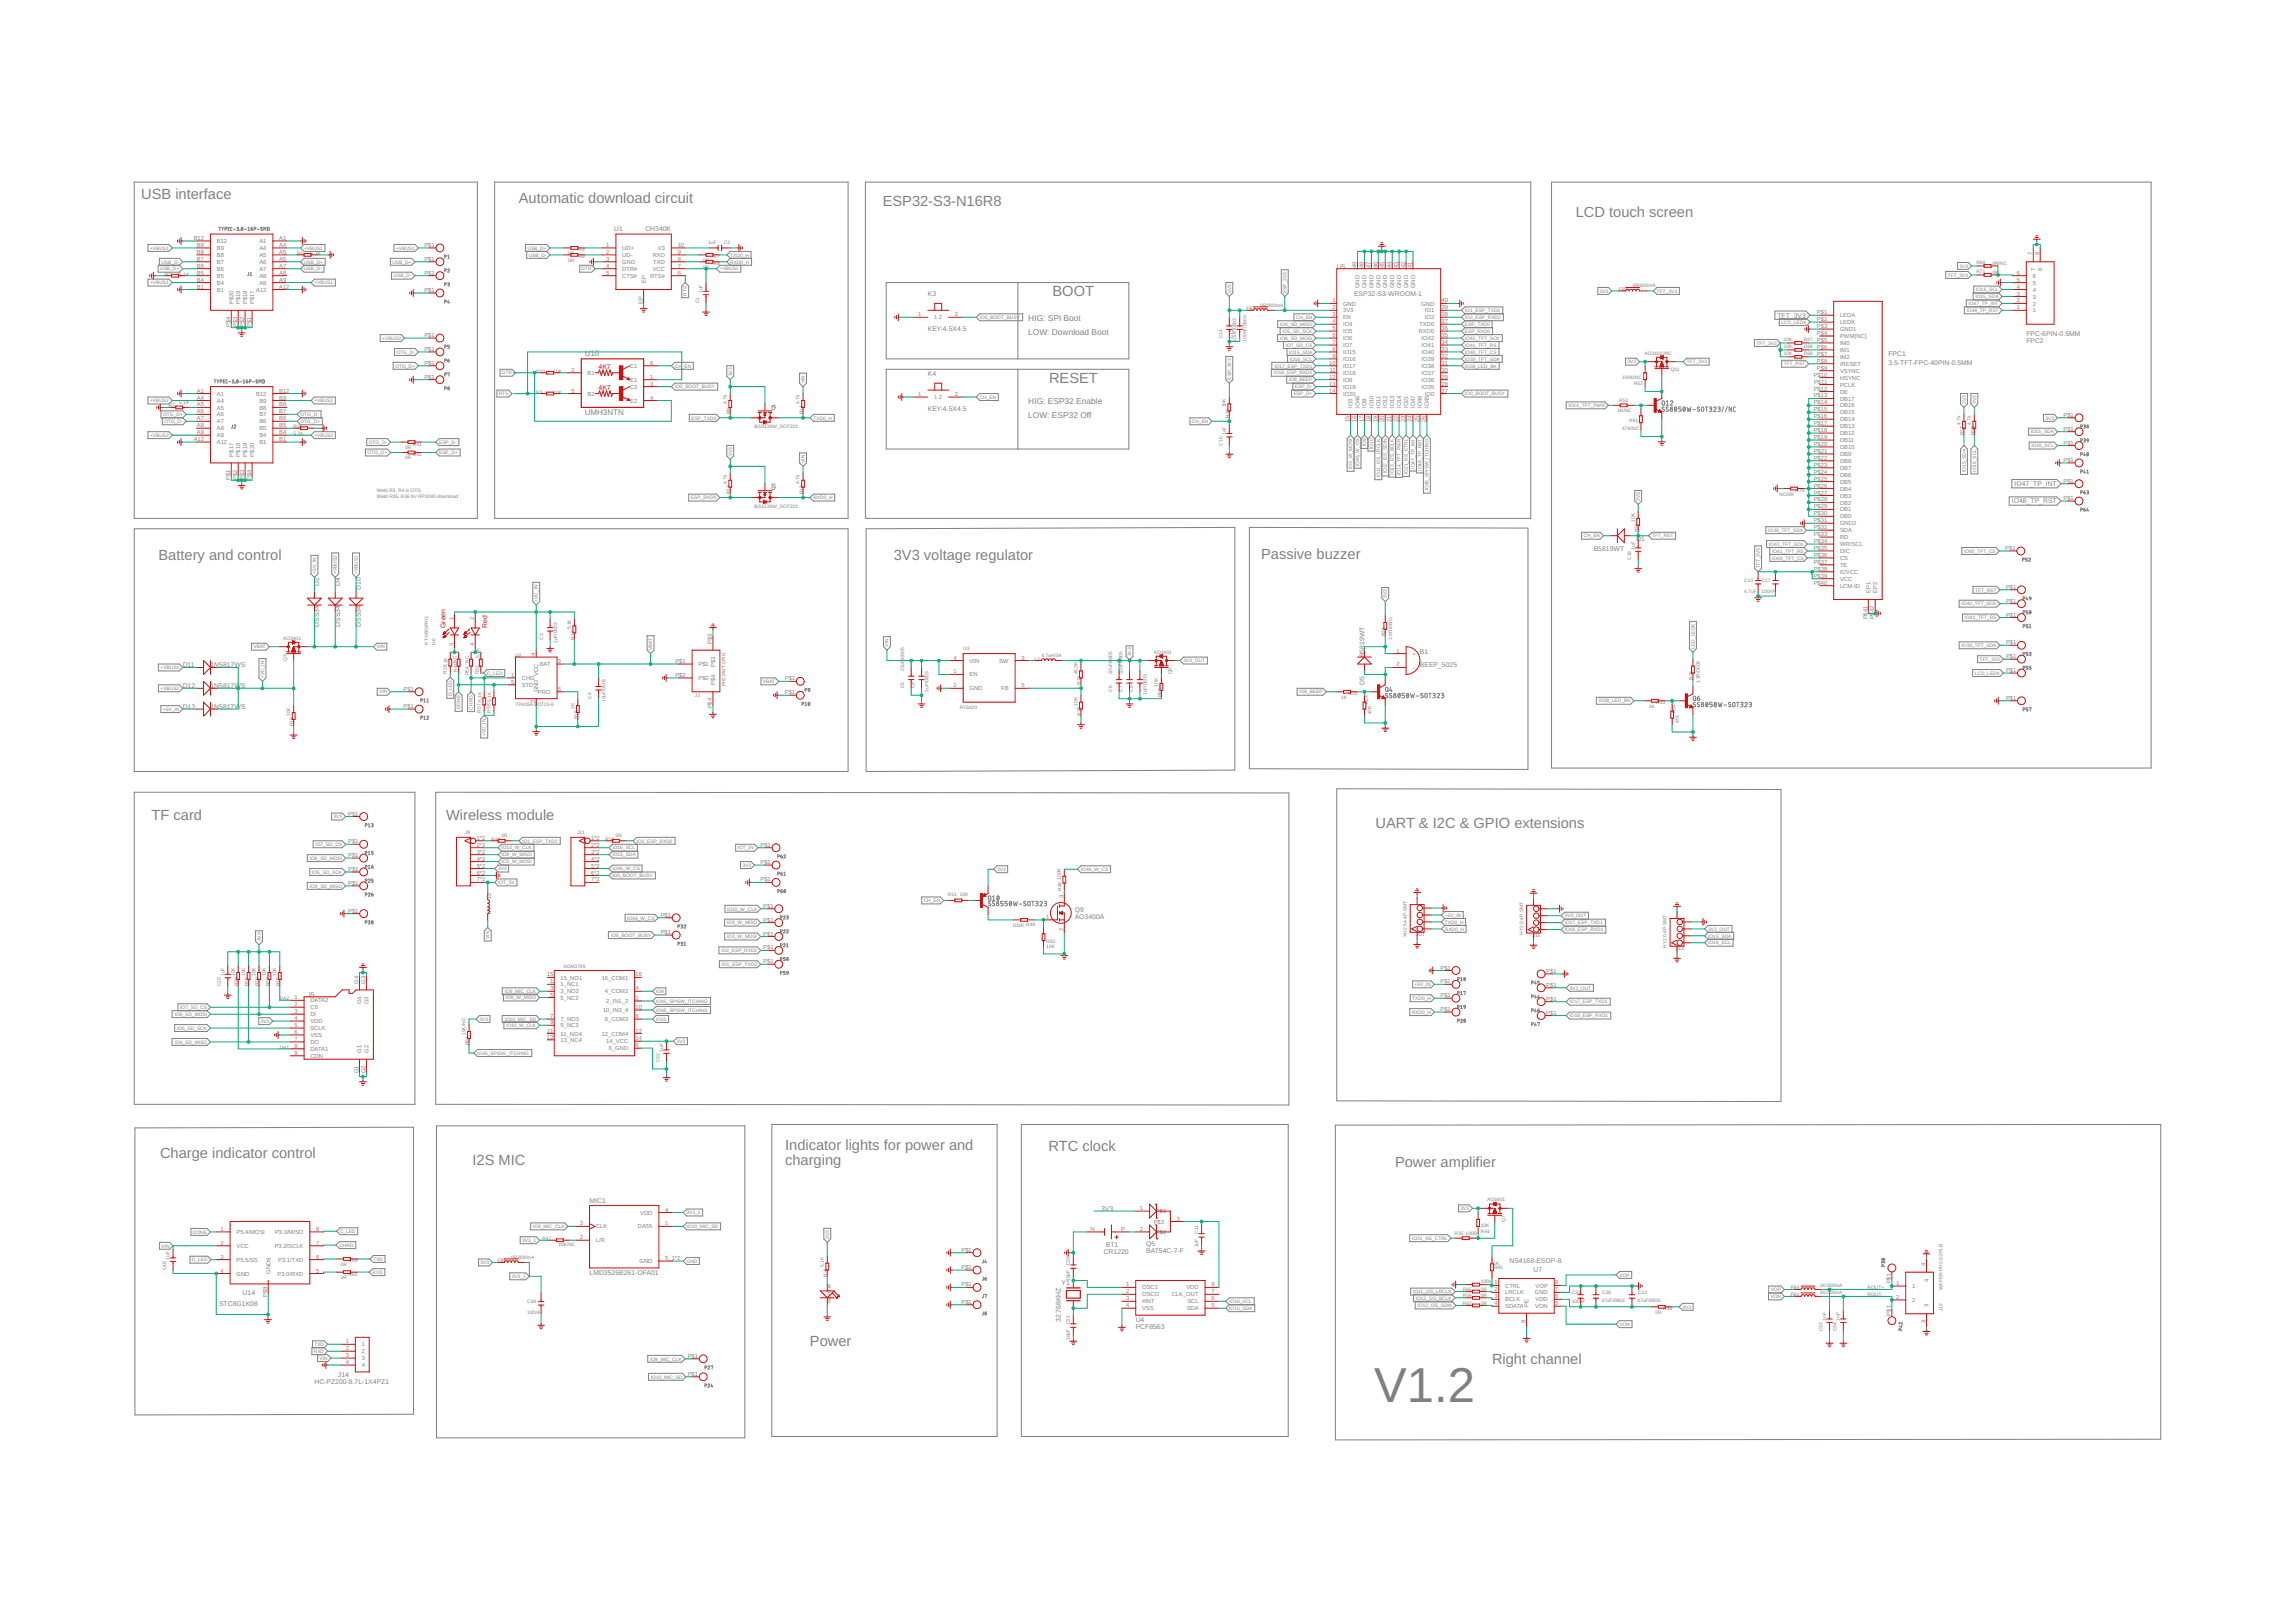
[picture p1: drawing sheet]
<svg xmlns="http://www.w3.org/2000/svg" width="841mm" height="594mm" viewBox="0 0 841 594" stroke-linecap="round" stroke-linejoin="round" font-family="sans-serif">
<defs><g id="words">
<text font-size="17.9" fill="#808080" x="503.6" y="513.4">V1.2</text>
<g font-size="5.4" fill="#808080">
<text x="51.7" y="73">USB interface</text>
<text x="190.2" y="74.3">Automatic download circuit</text>
<text x="323.5" y="75.6">ESP32-S3-N16R8</text>
<text x="577.5" y="79.4">LCD touch screen</text>
<text x="385.7" y="108.6">BOOT</text>
<text x="384.5" y="140.3">RESET</text>
<text x="58.1" y="205.1">Battery and control</text>
<text x="327.6" y="205.1">3V3 voltage regulator</text>
<text x="462.2" y="204.8">Passive buzzer</text>
<text x="55.5" y="300.3">TF card</text>
<text x="163.5" y="300.3">Wireless module</text>
<text x="504.1" y="303.4">UART &amp; I2C &amp; GPIO extensions</text>
<text x="58.7" y="424">Charge indicator control</text>
<text x="287.7" y="421.1">Indicator lights for power and</text>
<text x="384.2" y="421.7">RTC clock</text>
<text x="173.2" y="426.5">I2S MIC</text>
<text x="287.7" y="426.8">charging</text>
<text x="511.2" y="427.3">Power amplifier</text>
<text x="296.8" y="493.1">Power</text>
<text x="546.8" y="499.7">Right channel</text>
</g>
<g font-size="3.1" fill="#808080">
<text x="376.8" y="117.5">HIG: SPI Boot</text>
<text x="376.8" y="122.6">LOW: Download Boot</text>
<text x="376.8" y="148">HIG: ESP32 Enable</text>
<text x="376.8" y="153">LOW: ESP32 Off</text>
</g>
<g font-size="2.9" fill="#808080">
<text x="214.3" y="130.5">U10</text>
<text x="214.3" y="152">UMH3NTN</text>
</g>
<g font-size="2.5" fill="#808080">
<text x="225.1" y="84.5">U1</text>
<text x="236.5" y="84.5">CH340K</text>
<text x="489.9" y="98.4">U5</text>
<text x="340" y="108.6">K3</text>
<text x="496.2" y="108.6">ESP32-S3-WROOM-1</text>
<text x="651.3" y="116.3">TFT_3V3</text>
<text x="340" y="121.3">KEY-4.5X4.5</text>
<text x="742.6" y="123.1">FPC-6PIN-0.5MM</text>
<text x="742.6" y="125.6">FPC2</text>
<text x="692" y="130.4">FPC1</text>
<text x="340" y="137.8">K4</text>
<text x="692" y="133.7">3.5-TFT-FPC-40PIN-0.5MM</text>
<text x="340" y="150.5">KEY-4.5X4.5</text>
<text x="738.2" y="178.1">IO47_TP_INT</text>
<text x="737.3" y="184.4">IO48_TP_RST</text>
<text x="599.7" y="198">D1</text>
<text x="584" y="201.8">B5819WT</text>
<text x="117" y="214.6" transform="rotate(-90 117 214.6)">D2</text>
<text x="124.6" y="214.6" transform="rotate(-90 124.6 214.6)">D4</text>
<text x="132.2" y="216" transform="rotate(-90 132.2 216)">D10</text>
<text x="117" y="229.5" transform="rotate(-90 117 229.5)">DSS34</text>
<text x="124.6" y="229.5" transform="rotate(-90 124.6 229.5)">DSS34</text>
<text x="132.2" y="229.5" transform="rotate(-90 132.2 229.5)">DSS34</text>
<text x="520.3" y="239.4">B1</text>
<text x="67" y="244.5">D11</text>
<text x="77.1" y="244.5">1N5817WS</text>
<text x="500" y="240.7" transform="rotate(-90 500 240.7)">B5819WT</text>
<text x="520.3" y="244.5">BEEP_5025</text>
<text x="500" y="250.8" transform="rotate(-90 500 250.8)">D5</text>
<text x="67" y="252.1">D12</text>
<text x="77.1" y="252.1">1N5817WS</text>
<text x="67" y="259.7">D13</text>
<text x="77.1" y="259.7">1N5817WS</text>
<text x="393.8" y="334">Q9</text>
<text x="393.8" y="336.5">AO3400A</text>
<text x="112.7" y="365.1">J5</text>
<text x="216.1" y="440.8">MIC1</text>
<text x="403.5" y="443.6">3V3</text>
<text x="404.5" y="459.3">CR1220</text>
<text x="405.2" y="456.8">BT1</text>
<text x="420" y="458.8">BAT54C-7-F</text>
<text x="420" y="456.3">Q5</text>
<text x="216.1" y="467">LMD3526B261-OFA01</text>
<text x="553.2" y="462.7">NS4168-ESOP-8</text>
<text x="562" y="465.7">U7</text>
<text x="389.1" y="470.8">Y1</text>
<text x="80.3" y="478.4">STC8G1K08</text>
<text x="88.9" y="474.3">U14</text>
<text x="388.8" y="484.2" transform="rotate(-90 388.8 484.2)">32.768KHZ</text>
<text x="416.2" y="484.2">U4</text>
<text x="416.2" y="486.8">PCF8563</text>
<text x="115.2" y="507.1">HC-PZ200-8.7L-1X4PZ1</text>
<text x="123.9" y="504.3">J14</text>
</g>
<g font-size="2.5" fill="#c90d0c">
<text x="219.4" y="135.3">4K7</text>
<text x="219.4" y="142.9">4K7</text>
<text x="163.2" y="230" transform="rotate(-90 163.2 230)">Green</text>
<text x="178.5" y="230" transform="rotate(-90 178.5 230)">Red</text>
</g>
<g font-size="2.1" fill="#808080">
<text x="71" y="87.9">B12</text>
<text x="79.5" y="89">B12</text>
<text x="95" y="89">A1</text>
<text x="102.3" y="87.9">A1</text>
<text x="72.2" y="95.5">B7</text>
<text x="72.2" y="93">B8</text>
<text x="72.2" y="90.5">B9</text>
<text x="79.5" y="94.1">B8</text>
<text x="79.5" y="91.6">B9</text>
<text x="95" y="91.6">A4</text>
<text x="95" y="94.1">A5</text>
<text x="102.3" y="90.5">A4</text>
<text x="102.3" y="93">A5</text>
<text x="102.3" y="95.5">A6</text>
<text x="155.5" y="90.5">P$1</text>
<text x="155.5" y="95.5">P$1</text>
<text x="222.2" y="90.5">1</text>
<text x="222.2" y="93">2</text>
<text x="222.2" y="95.5">3</text>
<text x="228" y="91.6">UD+</text>
<text x="228" y="94.1">UD-</text>
<text x="239.2" y="94.1">RXD</text>
<text x="241.1" y="91.6">V3</text>
<text x="248.4" y="95.5">8</text>
<text x="248.4" y="93">9</text>
<text x="248.4" y="90.5">10</text>
<text x="744.8" y="93.6" transform="rotate(-90 744.8 93.6)">7</text>
<text x="747.3" y="93.6" transform="rotate(-90 747.3 93.6)">8</text>
<text x="72.2" y="100.6">B5</text>
<text x="72.2" y="98.1">B6</text>
<text x="79.5" y="101.7">B5</text>
<text x="79.5" y="99.2">B6</text>
<text x="79.5" y="96.7">B7</text>
<text x="95" y="96.7">A6</text>
<text x="95" y="99.2">A7</text>
<text x="95" y="101.7">A8</text>
<text x="102.3" y="98.1">A7</text>
<text x="102.3" y="100.6">A8</text>
<text x="155.5" y="100.6">P$1</text>
<text x="222.2" y="98.1">4</text>
<text x="222.2" y="100.6">5</text>
<text x="228" y="96.7">GND</text>
<text x="228" y="99.2">DTR#</text>
<text x="228" y="101.7">CTS#</text>
<text x="238.3" y="101.7">RTS#</text>
<text x="239.2" y="99.2">VCC</text>
<text x="239.4" y="96.7">TXD</text>
<text x="248.4" y="100.6">6</text>
<text x="248.4" y="98.1">7</text>
<text x="497.1" y="98.1" transform="rotate(-90 497.1 98.1)">49</text>
<text x="499.7" y="98.1" transform="rotate(-90 499.7 98.1)">48</text>
<text x="502.2" y="98.1" transform="rotate(-90 502.2 98.1)">47</text>
<text x="504.7" y="98.1" transform="rotate(-90 504.7 98.1)">46</text>
<text x="507.3" y="98.1" transform="rotate(-90 507.3 98.1)">45</text>
<text x="509.8" y="98.1" transform="rotate(-90 509.8 98.1)">44</text>
<text x="512.4" y="98.1" transform="rotate(-90 512.4 98.1)">43</text>
<text x="514.9" y="98.1" transform="rotate(-90 514.9 98.1)">42</text>
<text x="517.4" y="98.1" transform="rotate(-90 517.4 98.1)">41</text>
<text x="739" y="100.6">6</text>
<text x="744.9" y="101.7">6</text>
<text x="745.9" y="99.4" transform="rotate(-90 745.9 99.4)">7</text>
<text x="748.4" y="99.4" transform="rotate(-90 748.4 99.4)">8</text>
<text x="72.2" y="105.7">B1</text>
<text x="72.2" y="103.2">B4</text>
<text x="79.5" y="106.8">B1</text>
<text x="79.5" y="104.3">B4</text>
<text x="93.9" y="106.8">A12</text>
<text x="95" y="104.3">A9</text>
<text x="102.3" y="103.2">A9</text>
<text x="102.3" y="105.7">A12</text>
<text x="155.5" y="107">P$1</text>
<text x="236.6" y="103.7" transform="rotate(-90 236.6 103.7)">EP</text>
<text x="498.2" y="105.5" transform="rotate(-90 498.2 105.5)">GND</text>
<text x="500.8" y="105.5" transform="rotate(-90 500.8 105.5)">GND</text>
<text x="503.3" y="105.5" transform="rotate(-90 503.3 105.5)">GND</text>
<text x="505.9" y="105.5" transform="rotate(-90 505.9 105.5)">GND</text>
<text x="508.4" y="105.5" transform="rotate(-90 508.4 105.5)">GND</text>
<text x="510.9" y="105.5" transform="rotate(-90 510.9 105.5)">GND</text>
<text x="513.5" y="105.5" transform="rotate(-90 513.5 105.5)">GND</text>
<text x="516" y="105.5" transform="rotate(-90 516 105.5)">GND</text>
<text x="518.6" y="105.5" transform="rotate(-90 518.6 105.5)">GND</text>
<text x="739" y="105.7">4</text>
<text x="739" y="103.2">5</text>
<text x="744.9" y="106.8">4</text>
<text x="744.9" y="104.3">5</text>
<text x="85.5" y="111.3" transform="rotate(-90 85.5 111.3)">P$20</text>
<text x="88.1" y="111.3" transform="rotate(-90 88.1 111.3)">P$19</text>
<text x="90.6" y="111.3" transform="rotate(-90 90.6 111.3)">P$18</text>
<text x="93.1" y="111.3" transform="rotate(-90 93.1 111.3)">P$17</text>
<text x="235.5" y="111.2" transform="rotate(-90 235.5 111.2)">EP</text>
<text x="488.3" y="110.8">1</text>
<text x="488.3" y="113.3">2</text>
<text x="492.2" y="111.9">GND</text>
<text x="520.9" y="111.9">GND</text>
<text x="528.3" y="113.3">39</text>
<text x="528.3" y="110.8">40</text>
<text x="739" y="113.3">1</text>
<text x="739" y="110.8">2</text>
<text x="739" y="108.2">3</text>
<text x="744.9" y="111.9">2</text>
<text x="744.9" y="109.4">3</text>
<text x="84.4" y="119.8" transform="rotate(-90 84.4 119.8)">P$4</text>
<text x="86.9" y="119.8" transform="rotate(-90 86.9 119.8)">P$3</text>
<text x="89.5" y="119.8" transform="rotate(-90 89.5 119.8)">P$2</text>
<text x="92" y="119.8" transform="rotate(-90 92 119.8)">P$1</text>
<text x="336.5" y="115.9">1</text>
<text x="342.3" y="117">1</text>
<text x="344.1" y="117">2</text>
<text x="350" y="115.9">2</text>
<text x="488.3" y="115.9">3</text>
<text x="488.3" y="118.4">4</text>
<text x="492.2" y="114.4">3V3</text>
<text x="492.2" y="117">EN</text>
<text x="492.2" y="119.5">IO4</text>
<text x="520.2" y="119.5">TXD0</text>
<text x="522.2" y="117">IO2</text>
<text x="522.2" y="114.4">IO1</text>
<text x="528.3" y="118.4">37</text>
<text x="528.3" y="115.9">38</text>
<text x="665.8" y="117.6">P$2</text>
<text x="665.8" y="115.1">P$1</text>
<text x="674.3" y="118.8">LEDK</text>
<text x="674.3" y="116.2">LEDA</text>
<text x="744.9" y="114.4">1</text>
<text x="155.5" y="123.5">P$1</text>
<text x="488.3" y="120.9">5</text>
<text x="488.3" y="123.5">6</text>
<text x="492.2" y="122.1">IO5</text>
<text x="492.2" y="124.6">IO6</text>
<text x="519.9" y="122.1">RXD0</text>
<text x="521" y="124.6">IO42</text>
<text x="528.3" y="123.5">35</text>
<text x="528.3" y="120.9">36</text>
<text x="665.8" y="120.2">P$3</text>
<text x="665.8" y="125.3">P$5</text>
<text x="665.8" y="122.7">P$4</text>
<text x="674.3" y="121.3">GND1</text>
<text x="674.3" y="123.8">PWM(NC)</text>
<text x="155.5" y="128.6">P$1</text>
<text x="488.3" y="126">7</text>
<text x="488.3" y="128.6">8</text>
<text x="488.3" y="131.1">9</text>
<text x="492.2" y="127.1">IO7</text>
<text x="492.2" y="129.7">IO15</text>
<text x="521" y="129.7">IO40</text>
<text x="521" y="127.1">IO41</text>
<text x="528.3" y="131.1">32</text>
<text x="528.3" y="128.6">33</text>
<text x="528.3" y="126">34</text>
<text x="665.8" y="127.8">P$6</text>
<text x="665.8" y="130.3">P$7</text>
<text x="674.3" y="126.4">IM0</text>
<text x="674.3" y="128.9">IM1</text>
<text x="674.3" y="131.5">IM2</text>
<text x="155.5" y="133.6">P$1</text>
<text x="209.5" y="136.2">2</text>
<text x="215.3" y="137.3">B1</text>
<text x="230.8" y="134.8">C1</text>
<text x="238.2" y="133.6">6</text>
<text x="487.1" y="133.6">10</text>
<text x="487.3" y="136.2">11</text>
<text x="492.2" y="132.2">IO16</text>
<text x="492.2" y="134.8">IO17</text>
<text x="492.2" y="137.3">IO18</text>
<text x="521" y="137.3">IO37</text>
<text x="521" y="134.8">IO38</text>
<text x="521" y="132.2">IO39</text>
<text x="528.3" y="136.2">30</text>
<text x="528.3" y="133.6">31</text>
<text x="664.6" y="138">P$10</text>
<text x="665.8" y="132.9">P$8</text>
<text x="665.8" y="135.4">P$9</text>
<text x="674.3" y="134">/RESET</text>
<text x="674.3" y="136.5">VSYNC</text>
<text x="72.2" y="143.8">A1</text>
<text x="102.3" y="143.8">B12</text>
<text x="155.5" y="138.7">P$1</text>
<text x="209.5" y="143.8">5</text>
<text x="230.8" y="142.4">C2</text>
<text x="230.9" y="139.8">E1</text>
<text x="238.2" y="141.3">3</text>
<text x="238.2" y="138.7">1</text>
<text x="487.1" y="138.7">12</text>
<text x="487.1" y="141.3">13</text>
<text x="487.1" y="143.8">14</text>
<text x="492.2" y="139.8">IO8</text>
<text x="492.2" y="142.4">IO19</text>
<text x="521" y="142.4">IO35</text>
<text x="521" y="139.8">IO36</text>
<text x="528.3" y="143.8">27</text>
<text x="528.3" y="141.3">28</text>
<text x="528.3" y="138.7">29</text>
<text x="664.6" y="143">P$12</text>
<text x="664.8" y="140.5">P$11</text>
<text x="674.3" y="139.1">HSYNC</text>
<text x="674.3" y="141.6">PCLK</text>
<text x="72.2" y="146.3">A4</text>
<text x="72.2" y="148.9">A5</text>
<text x="79.5" y="144.9">A1</text>
<text x="79.5" y="147.5">A4</text>
<text x="79.5" y="150">A5</text>
<text x="93.9" y="144.9">B12</text>
<text x="95" y="150">B8</text>
<text x="95" y="147.5">B9</text>
<text x="102.3" y="148.9">B8</text>
<text x="102.3" y="146.3">B9</text>
<text x="215.3" y="144.9">B2</text>
<text x="230.9" y="147.5">E2</text>
<text x="238.2" y="146.3">4</text>
<text x="336.5" y="145.1">1</text>
<text x="342.3" y="146.2">1</text>
<text x="344.1" y="146.2">2</text>
<text x="350" y="145.1">2</text>
<text x="492.2" y="144.9">IO20</text>
<text x="495.7" y="149.4" transform="rotate(-90 495.7 149.4)">IO3</text>
<text x="498.2" y="149.4" transform="rotate(-90 498.2 149.4)">IO46</text>
<text x="500.8" y="149.4" transform="rotate(-90 500.8 149.4)">IO9</text>
<text x="503.3" y="149.4" transform="rotate(-90 503.3 149.4)">IO10</text>
<text x="505.9" y="149.4" transform="rotate(-90 505.9 149.4)">IO11</text>
<text x="508.4" y="149.4" transform="rotate(-90 508.4 149.4)">IO12</text>
<text x="510.9" y="149.4" transform="rotate(-90 510.9 149.4)">IO13</text>
<text x="513.5" y="149.4" transform="rotate(-90 513.5 149.4)">IO14</text>
<text x="516" y="149.4" transform="rotate(-90 516 149.4)">IO21</text>
<text x="518.6" y="149.4" transform="rotate(-90 518.6 149.4)">IO47</text>
<text x="521.1" y="149.4" transform="rotate(-90 521.1 149.4)">IO48</text>
<text x="522.2" y="144.9">IO0</text>
<text x="523.6" y="149.4" transform="rotate(-90 523.6 149.4)">IO45</text>
<text x="664.6" y="145.6">P$13</text>
<text x="664.6" y="148.1">P$14</text>
<text x="674.3" y="144.1">DE</text>
<text x="674.3" y="146.7">DB17</text>
<text x="674.3" y="149.2">DB16</text>
<text x="72.2" y="151.4">A6</text>
<text x="72.2" y="154">A7</text>
<text x="79.5" y="152.5">A6</text>
<text x="79.5" y="155.1">A7</text>
<text x="95" y="155.1">B6</text>
<text x="95" y="152.5">B7</text>
<text x="102.3" y="154">B6</text>
<text x="102.3" y="151.4">B7</text>
<text x="494.6" y="154.5" transform="rotate(-90 494.6 154.5)">15</text>
<text x="497.1" y="154.5" transform="rotate(-90 497.1 154.5)">16</text>
<text x="499.7" y="154.5" transform="rotate(-90 499.7 154.5)">17</text>
<text x="502.2" y="154.5" transform="rotate(-90 502.2 154.5)">18</text>
<text x="504.7" y="154.5" transform="rotate(-90 504.7 154.5)">19</text>
<text x="507.3" y="154.5" transform="rotate(-90 507.3 154.5)">20</text>
<text x="509.8" y="154.5" transform="rotate(-90 509.8 154.5)">21</text>
<text x="512.4" y="154.5" transform="rotate(-90 512.4 154.5)">22</text>
<text x="514.9" y="154.5" transform="rotate(-90 514.9 154.5)">23</text>
<text x="517.4" y="154.5" transform="rotate(-90 517.4 154.5)">24</text>
<text x="520" y="154.5" transform="rotate(-90 520 154.5)">25</text>
<text x="522.5" y="154.5" transform="rotate(-90 522.5 154.5)">26</text>
<text x="664.6" y="150.7">P$15</text>
<text x="664.6" y="153.2">P$16</text>
<text x="664.6" y="155.7">P$17</text>
<text x="674.3" y="151.8">DB15</text>
<text x="674.3" y="154.3">DB14</text>
<text x="756.2" y="152.7">P$1</text>
<text x="71" y="161.6">A12</text>
<text x="72.2" y="156.5">A8</text>
<text x="72.2" y="159">A9</text>
<text x="79.5" y="157.6">A8</text>
<text x="79.5" y="160.1">A9</text>
<text x="95" y="160.1">B4</text>
<text x="95" y="157.6">B5</text>
<text x="102.3" y="161.6">B1</text>
<text x="102.3" y="159">B4</text>
<text x="102.3" y="156.5">B5</text>
<text x="664.6" y="158.3">P$18</text>
<text x="664.6" y="160.8">P$19</text>
<text x="674.3" y="156.8">DB13</text>
<text x="674.3" y="159.4">DB12</text>
<text x="674.3" y="161.9">DB11</text>
<text x="756.2" y="157.8">P$1</text>
<text x="79.5" y="162.7">A12</text>
<text x="85.5" y="167.2" transform="rotate(-90 85.5 167.2)">P$17</text>
<text x="88.1" y="167.2" transform="rotate(-90 88.1 167.2)">P$18</text>
<text x="90.6" y="167.2" transform="rotate(-90 90.6 167.2)">P$19</text>
<text x="93.1" y="167.2" transform="rotate(-90 93.1 167.2)">P$20</text>
<text x="95" y="162.7">B1</text>
<text x="664.6" y="163.3">P$20</text>
<text x="664.6" y="165.9">P$21</text>
<text x="674.3" y="164.5">DB10</text>
<text x="674.3" y="167">DB9</text>
<text x="756.2" y="162.8">P$1</text>
<text x="664.6" y="168.4">P$22</text>
<text x="664.6" y="171">P$23</text>
<text x="664.6" y="173.5">P$24</text>
<text x="674.3" y="169.5">DB8</text>
<text x="674.3" y="172.1">DB7</text>
<text x="756.2" y="169.2">P$1</text>
<text x="84.4" y="175.7" transform="rotate(-90 84.4 175.7)">P$1</text>
<text x="86.9" y="175.7" transform="rotate(-90 86.9 175.7)">P$2</text>
<text x="89.5" y="175.7" transform="rotate(-90 89.5 175.7)">P$3</text>
<text x="92" y="175.7" transform="rotate(-90 92 175.7)">P$4</text>
<text x="664.6" y="176">P$25</text>
<text x="664.6" y="178.6">P$26</text>
<text x="674.3" y="174.6">DB6</text>
<text x="674.3" y="177.2">DB5</text>
<text x="674.3" y="179.7">DB4</text>
<text x="756.2" y="176.8">P$1</text>
<text x="664.6" y="181.1">P$27</text>
<text x="664.6" y="183.7">P$28</text>
<text x="674.3" y="182.2">DB3</text>
<text x="674.3" y="184.8">DB2</text>
<text x="756.2" y="183.2">P$1</text>
<text x="664.6" y="186.2">P$29</text>
<text x="664.6" y="188.7">P$30</text>
<text x="664.6" y="191.3">P$31</text>
<text x="674.3" y="187.3">DB1</text>
<text x="674.3" y="189.9">DB0</text>
<text x="664.6" y="193.8">P$32</text>
<text x="664.6" y="196.4">P$33</text>
<text x="674.3" y="192.4">GND2</text>
<text x="674.3" y="194.9">SDA</text>
<text x="674.3" y="197.5">RD</text>
<text x="664.6" y="198.9">P$34</text>
<text x="664.6" y="201.4">P$35</text>
<text x="664.6" y="204">P$36</text>
<text x="674.3" y="200">WR/SCL</text>
<text x="674.3" y="202.6">D/C</text>
<text x="734.9" y="201.4">P$1</text>
<text x="664.6" y="206.5">P$37</text>
<text x="664.6" y="209.1">P$38</text>
<text x="674.3" y="207.6">TE</text>
<text x="674.3" y="205.1">CS</text>
<text x="664.6" y="211.6">P$39</text>
<text x="664.6" y="214.1">P$40</text>
<text x="674.3" y="210.2">IOVCC</text>
<text x="674.3" y="212.7">VCC</text>
<text x="674.3" y="215.3">LCM-ID</text>
<text x="735.1" y="215.7">P$1</text>
<text x="685.4" y="217.2" transform="rotate(-90 685.4 217.2)">EP1</text>
<text x="688" y="217.2" transform="rotate(-90 688 217.2)">EP2</text>
<text x="735.1" y="220.7">P$1</text>
<text x="166.2" y="227.1" transform="rotate(-90 166.2 227.1)">1</text>
<text x="173.8" y="227.1" transform="rotate(-90 173.8 227.1)">2</text>
<text x="684.3" y="226.9" transform="rotate(-90 684.3 226.9)">P$41</text>
<text x="686.8" y="226.9" transform="rotate(-90 686.8 226.9)">P$</text>
<text x="686.8" y="224.3" transform="rotate(-90 686.8 224.3)">42</text>
<text x="735.1" y="225.8">P$1</text>
<text x="166.2" y="236.6" transform="rotate(-90 166.2 236.6)">3</text>
<text x="173.8" y="236.6" transform="rotate(-90 173.8 236.6)">4</text>
<text x="260.9" y="235.8" transform="rotate(-90 260.9 235.8)">P$3</text>
<text x="511.7" y="239">1</text>
<text x="735.1" y="236">P$1</text>
<text x="196.1" y="240.3" transform="rotate(-90 196.1 240.3)">4</text>
<text x="197.8" y="244">BAT</text>
<text x="204.5" y="242.8">3</text>
<text x="247.5" y="242.8">P$1</text>
<text x="256" y="244">P$1</text>
<text x="262" y="244.2" transform="rotate(-90 262 244.2)">P$3</text>
<text x="349.4" y="241.6">4</text>
<text x="355.3" y="242.7">VIN</text>
<text x="366.1" y="242.7">SW</text>
<text x="374.3" y="241.6">3</text>
<text x="511.7" y="244.1">2</text>
<text x="517.6" y="240.2">+</text>
<text x="517.6" y="245.2">-</text>
<text x="735.1" y="241.1">P$1</text>
<text x="187.3" y="247.9">1</text>
<text x="187.3" y="250.5">5</text>
<text x="191.2" y="249">CHG</text>
<text x="191.2" y="251.6">STD</text>
<text x="247.5" y="247.9">P$2</text>
<text x="256" y="249">P$2</text>
<text x="262" y="251" transform="rotate(-90 262 251)">P$4</text>
<text x="287.6" y="249.2">P$1</text>
<text x="349.4" y="246.7">1</text>
<text x="349.4" y="251.7">2</text>
<text x="355.3" y="247.8">EN</text>
<text x="374.3" y="251.7">5</text>
<text x="735.1" y="246.1">P$1</text>
<text x="147.9" y="253">P$1</text>
<text x="196.1" y="257.4" transform="rotate(-90 196.1 257.4)">2</text>
<text x="197.1" y="254.1">PRO</text>
<text x="197.3" y="253.6" transform="rotate(-90 197.3 253.6)">GND VCC</text>
<text x="204.5" y="253">6</text>
<text x="287.6" y="254.3">P$1</text>
<text x="355.3" y="252.8">GND</text>
<text x="366.9" y="252.9">FB</text>
<text x="735.1" y="256.3">P$1</text>
<text x="147.9" y="259.4">P$1</text>
<text x="260.9" y="259.5" transform="rotate(-90 260.9 259.5)">P$4</text>
<text x="127.6" y="298.7">P$1</text>
<text x="127.6" y="308.9">P$1</text>
<text x="174.7" y="307.6">1*2</text>
<text x="174.7" y="310.1">2*2</text>
<text x="216.6" y="307.6">1*2</text>
<text x="216.6" y="310.1">2*2</text>
<text x="278.7" y="310.1">P$1</text>
<text x="127.6" y="314">P$1</text>
<text x="174.7" y="312.7">3*2</text>
<text x="174.7" y="315.2">4*2</text>
<text x="174.7" y="317.8">5*2</text>
<text x="216.6" y="312.7">3*2</text>
<text x="216.6" y="315.2">4*2</text>
<text x="216.6" y="317.8">5*2</text>
<text x="278.7" y="316.5">P$1</text>
<text x="127.6" y="319">P$1</text>
<text x="174.7" y="320.3">6*2</text>
<text x="174.7" y="322.8">7*2</text>
<text x="216.6" y="320.3">6*2</text>
<text x="216.6" y="322.8">7*2</text>
<text x="278.7" y="322.8">P$1</text>
<text x="127.6" y="324.1">P$1</text>
<text x="389.7" y="328.9" transform="rotate(-90 389.7 328.9)">3</text>
<text x="127.6" y="334.3">P$1</text>
<text x="242.1" y="335.8">P$1</text>
<text x="279.7" y="332.5">P$1</text>
<text x="279.7" y="337.6">P$1</text>
<text x="383.4" y="336.6">1</text>
<text x="389.7" y="341" transform="rotate(-90 389.7 341)">2</text>
<text x="242.1" y="342.1">P$1</text>
<text x="279.7" y="347.7">P$1</text>
<text x="279.7" y="342.7">P$1</text>
<text x="279.7" y="352.8">P$1</text>
<text x="200.4" y="357.6">15</text>
<text x="205.4" y="358.8">15_NO1</text>
<text x="220.5" y="358.8">16_COM1</text>
<text x="232.9" y="357.6">16</text>
<text x="527.9" y="355.1">P$1</text>
<text x="566.7" y="356.4">P$1</text>
<text x="131.4" y="360.2" transform="rotate(-90 131.4 360.2)">G4</text>
<text x="133.9" y="360.2" transform="rotate(-90 133.9 360.2)">G3</text>
<text x="201.6" y="360.2">1</text>
<text x="201.6" y="362.7">3</text>
<text x="201.6" y="365">5</text>
<text x="205.4" y="361.3">1_NC1</text>
<text x="205.4" y="363.8">3_NO2</text>
<text x="221.7" y="363.8">4_COM2</text>
<text x="232.9" y="362.7">4</text>
<text x="527.9" y="360.2">P$1</text>
<text x="527.9" y="365.3">P$1</text>
<text x="566.7" y="361.4">P$1</text>
<text x="107.9" y="366">1</text>
<text x="107.9" y="368.6">2</text>
<text x="107.9" y="371.1">3</text>
<text x="113.8" y="367.1">DATA2</text>
<text x="113.8" y="369.7">CS</text>
<text x="132.5" y="367.8" transform="rotate(-90 132.5 367.8)">G4</text>
<text x="135" y="367.8" transform="rotate(-90 135 367.8)">G3</text>
<text x="205.4" y="366.1">5_NC2</text>
<text x="221" y="370.7">10_IN3_4</text>
<text x="222.2" y="367.4">2_IN1_2</text>
<text x="232.9" y="366.3">2</text>
<text x="232.9" y="369.6">10</text>
<text x="527.9" y="370.3">P$1</text>
<text x="566.7" y="366.5">P$1</text>
<text x="566.7" y="371.6">P$1</text>
<text x="107.9" y="373.6">4</text>
<text x="107.9" y="376.2">5</text>
<text x="113.8" y="372.2">DI</text>
<text x="113.8" y="374.8">VDD</text>
<text x="113.8" y="377.3">SCLK</text>
<text x="201.6" y="372.9">7</text>
<text x="201.6" y="375.2">9</text>
<text x="205.4" y="374">7_NO3</text>
<text x="205.4" y="376.3">9_NC3</text>
<text x="221.7" y="374">8_COM3</text>
<text x="232.9" y="372.9">8</text>
<text x="107.9" y="378.7">6</text>
<text x="107.9" y="381.3">7</text>
<text x="107.9" y="383.8">8</text>
<text x="113.8" y="379.8">VSS</text>
<text x="113.8" y="382.4">DO</text>
<text x="200.4" y="380.5">13</text>
<text x="200.5" y="378.2">11</text>
<text x="205.4" y="379.3">11_NO4</text>
<text x="205.4" y="381.6">13_NC4</text>
<text x="220.5" y="379.3">12_COM4</text>
<text x="222.2" y="382.1">14_VCC</text>
<text x="232.9" y="383.5">6</text>
<text x="232.9" y="378.2">12</text>
<text x="232.9" y="381">14</text>
<text x="107.9" y="386.3">9</text>
<text x="113.8" y="384.9">DATA1</text>
<text x="113.8" y="387.5">CDN</text>
<text x="132.5" y="385.6" transform="rotate(-90 132.5 385.6)">G1</text>
<text x="135" y="385.6" transform="rotate(-90 135 385.6)">G2</text>
<text x="223.1" y="384.7">6_GND</text>
<text x="131.4" y="393.2" transform="rotate(-90 131.4 393.2)">G1</text>
<text x="133.9" y="393.2" transform="rotate(-90 133.9 393.2)">G2</text>
<text x="243.8" y="443.7">4</text>
<text x="417.8" y="443.2">1</text>
<text x="212.5" y="448.8">3</text>
<text x="218.4" y="449.9">CLK</text>
<text x="233.7" y="449.9">DATA</text>
<text x="234.6" y="444.9">VDD</text>
<text x="243.8" y="448.8">1</text>
<text x="422.8" y="448.2">P$3</text>
<text x="423.6" y="444.3">P$1</text>
<text x="431.2" y="447">3</text>
<text x="80.8" y="450.8">1</text>
<text x="80.8" y="455.9">2</text>
<text x="86.7" y="452">P5.4/MOSI</text>
<text x="100.8" y="452">P3.3/MISO</text>
<text x="115.9" y="455.9">7</text>
<text x="115.9" y="450.8">8</text>
<text x="212.5" y="453.9">2</text>
<text x="218.4" y="455">L/R</text>
<text x="399.6" y="450.8">N</text>
<text x="410.9" y="450.8">P</text>
<text x="417.8" y="450.8">2</text>
<text x="423.6" y="452">P$2</text>
<text x="80.8" y="461">3</text>
<text x="86.7" y="457">VCC</text>
<text x="100.7" y="457">P3.2/SCLK</text>
<text x="115.9" y="461">6</text>
<text x="243.8" y="461.5">5_1*2</text>
<text x="352.4" y="458.5">P$1</text>
<text x="80.8" y="466.1">4</text>
<text x="86.7" y="462.1">P5.5/SS</text>
<text x="86.7" y="467.2">GND</text>
<text x="99.1" y="466.6" transform="rotate(-90 99.1 466.6)">GND9</text>
<text x="101.7" y="467.2">P3.0/RXD</text>
<text x="102" y="462.1">P3.1/TXD</text>
<text x="115.9" y="466.1">5</text>
<text x="234.4" y="462.6">GND</text>
<text x="352.4" y="464.8">P$1</text>
<text x="705.6" y="463.6" transform="rotate(-90 705.6 463.6)">4</text>
<text x="352.4" y="471.2">P$1</text>
<text x="412.7" y="471.2">1</text>
<text x="412.7" y="473.7">2</text>
<text x="418.5" y="472.3">OSC1</text>
<text x="434.8" y="472.3">VDD</text>
<text x="443.9" y="473.7">7</text>
<text x="443.9" y="471.2">8</text>
<text x="547.7" y="470.5">1</text>
<text x="547.7" y="473">2</text>
<text x="551.6" y="471.6">CTRL</text>
<text x="562.7" y="471.6">VOP</text>
<text x="569.9" y="473">7</text>
<text x="569.9" y="470.5">8</text>
<text x="692.9" y="470.1" transform="rotate(-90 692.9 470.1)">P$1</text>
<text x="694.9" y="470.7">1</text>
<text x="700.7" y="471.8">1</text>
<text x="706.8" y="469.5" transform="rotate(-90 706.8 469.5)">4</text>
<text x="97.9" y="475.1" transform="rotate(-90 97.9 475.1)">P$9</text>
<text x="352.4" y="477.5">P$1</text>
<text x="412.7" y="476.2">3</text>
<text x="412.7" y="478.8">4</text>
<text x="418.5" y="474.8">OSCO</text>
<text x="418.5" y="477.4">#INT</text>
<text x="418.5" y="479.9">VSS</text>
<text x="429.4" y="474.8">CLK_OUT</text>
<text x="434.9" y="479.9">SDA</text>
<text x="435.1" y="477.4">SCL</text>
<text x="443.9" y="478.8">5</text>
<text x="443.9" y="476.2">6</text>
<text x="547.7" y="475.5">3</text>
<text x="547.7" y="478.1">4</text>
<text x="551.6" y="474.1">LRCLK</text>
<text x="551.6" y="476.7">BCLK</text>
<text x="551.6" y="479.2">SDATA</text>
<text x="560.2" y="478.6" transform="rotate(-90 560.2 478.6)">PE</text>
<text x="562.5" y="474.1">GND</text>
<text x="562.6" y="479.2">VON</text>
<text x="562.7" y="476.7">VDD</text>
<text x="569.9" y="478.1">5</text>
<text x="569.9" y="475.5">6</text>
<text x="694.9" y="475.7">2</text>
<text x="700.7" y="476.9">2</text>
<text x="706.8" y="478.8" transform="rotate(-90 706.8 478.8)">3</text>
<text x="559.1" y="484.5" transform="rotate(-90 559.1 484.5)">9</text>
<text x="692.9" y="481.8" transform="rotate(-90 692.9 481.8)">P$1</text>
<text x="705.6" y="484.7" transform="rotate(-90 705.6 484.7)">3</text>
<text x="126.7" y="492">1</text>
<text x="126.7" y="494.5">2</text>
<text x="126.7" y="497.1">3</text>
<text x="132.5" y="493.1">1</text>
<text x="132.5" y="495.6">2</text>
<text x="252" y="497.3">P$1</text>
<text x="126.7" y="499.6">4</text>
<text x="132.5" y="498.2">3</text>
<text x="132.5" y="500.7">4</text>
<text x="252" y="503.9">P$1</text>
</g>
<g font-size="1.8" fill="#808080">
<text x="259.5" y="89.5">1uF</text>
<text x="265.3" y="89.5">C2</text>
<text x="55" y="91.4">+VBUS1</text>
<text x="108.9" y="93.4">R1</text>
<text x="111.4" y="91.4">+VBUS1</text>
<text x="114" y="93.4">5.1K</text>
<text x="145.2" y="91.4">+VBUS1</text>
<text x="193.3" y="91.4">USB_D+</text>
<text x="193.8" y="94">USB_D-</text>
<text x="208.2" y="93.4">0R</text>
<text x="208.2" y="95.9">0R</text>
<text x="212" y="92.1">R4</text>
<text x="212" y="94.6">R6</text>
<text x="257.7" y="95.9">0R</text>
<text x="261.5" y="94.6">R7</text>
<text x="267.6" y="94">TXD0_H</text>
<text x="58.7" y="99.1">USB_D+</text>
<text x="59.2" y="96.5">USB_D-</text>
<text x="60.4" y="101">R2</text>
<text x="65.7" y="101">5.1K</text>
<text x="111.4" y="96.5">USB_D+</text>
<text x="111.4" y="99.1">USB_D-</text>
<text x="143.8" y="96.5">USB_D+</text>
<text x="144.2" y="101.6">USB_D-</text>
<text x="213.1" y="99.1">DTR</text>
<text x="257.7" y="98.4">0R</text>
<text x="261.5" y="97.2">R8</text>
<text x="263.8" y="99.1">+VBUS1</text>
<text x="267.6" y="96.5">RXD0_H</text>
<text x="713.8" y="101.4">TFT_3V3</text>
<text x="718.1" y="98.1">3V3</text>
<text x="724.3" y="96.7">R66</text>
<text x="724.3" y="100">R71</text>
<text x="730.1" y="96.9">0R/NC</text>
<text x="730.1" y="100.5">0R</text>
<text x="55" y="104.1">+VBUS1</text>
<text x="115.2" y="104.1">+VBUS1</text>
<text x="257.5" y="107.3" transform="rotate(-90 257.5 107.3)">1uF</text>
<text x="451.1" y="107.3" transform="rotate(-90 451.1 107.3)">3V3</text>
<text x="471.4" y="107.3" transform="rotate(-90 471.4 107.3)">ESP_3V3</text>
<text x="586.2" y="107.2">3V3</text>
<text x="593.2" y="106.6">FB3</text>
<text x="598.3" y="105.3">0R/800mA</text>
<text x="607.2" y="107.2">TFT_3V3</text>
<text x="724.1" y="106.7">IO16_SCL</text>
<text x="251.7" y="108.3" transform="rotate(-90 251.7 108.3)">RTS</text>
<text x="256.2" y="111.1" transform="rotate(-90 256.2 111.1)">C1</text>
<text x="456.8" y="113.7">FB2</text>
<text x="461.9" y="112.4">0R/800mA</text>
<text x="721.4" y="111.8">IO47_TP_INT</text>
<text x="723.9" y="109.2">IO15_SDA</text>
<text x="359.1" y="116.8">IO0_BOOT_BUSY</text>
<text x="469.1" y="119.4">IO4_SD_MISO</text>
<text x="474.9" y="116.8">CH_EN</text>
<text x="536.8" y="119.4">ESP_TXD0</text>
<text x="536.8" y="114.3">IO1_ESP_TXD2</text>
<text x="536.8" y="116.8">IO2_ESP_RXD2</text>
<text x="652.8" y="118.6">LCD_LEDK</text>
<text x="720.7" y="114.3">IO48_TP_RST</text>
<text x="140.1" y="124.5">+VBUS2</text>
<text x="447.9" y="123.8" transform="rotate(-90 447.9 123.8)">C14</text>
<text x="451.8" y="123.8" transform="rotate(-90 451.8 123.8)">C15</text>
<text x="453" y="125.1" transform="rotate(-90 453 125.1)">10uF/0603</text>
<text x="456.8" y="125.1" transform="rotate(-90 456.8 125.1)">100nF/0603</text>
<text x="469.1" y="124.5">IO6_SD_MOSI</text>
<text x="470" y="121.9">IO5_SD_SCK</text>
<text x="536.8" y="121.9">ESP_RXD0</text>
<text x="536.8" y="124.5">IO42_TFT_SCK</text>
<text x="653.7" y="124.8">10K</text>
<text x="661" y="124.8">R67</text>
<text x="145.3" y="129.5">OTG_D-</text>
<text x="471.2" y="127">IO7_SD_CS</text>
<text x="472.5" y="129.5">IO15_SDA</text>
<text x="536.8" y="129.5">IO40_TFT_CS</text>
<text x="536.8" y="127">IO41_TFT_RS</text>
<text x="602.7" y="129.9">AO3401//NC</text>
<text x="643.7" y="126.2">TFT_3V3</text>
<text x="653.7" y="127.4">10K</text>
<text x="653.7" y="129.9">10K</text>
<text x="661" y="127.4">R68</text>
<text x="661" y="129.9">R69</text>
<text x="144.9" y="134.6">OTG_D+</text>
<text x="183.9" y="137.2">DTR</text>
<text x="196.5" y="136.5">R10</text>
<text x="202.9" y="136.5">10K</text>
<text x="247.3" y="134.6">CH</text>
<text x="249.9" y="134.6">_EN</text>
<text x="268.3" y="137.8" transform="rotate(-90 268.3 137.8)">3V3</text>
<text x="466.8" y="137.2">IO18_ESP_RXD1</text>
<text x="467" y="134.6">IO17_ESP_TXD1</text>
<text x="472.6" y="132.1">IO16_SCL</text>
<text x="536.8" y="132.1">IO39_TFT_SDA</text>
<text x="536.8" y="134.6">IO38_LED_BK</text>
<text x="596.4" y="133.1">3V3</text>
<text x="612.3" y="136">Q11</text>
<text x="618.1" y="133.1">TFT_3V3</text>
<text x="653.7" y="133.9">TFT_RST</text>
<text x="247.3" y="142.2">IO0_BOOT_BUSY</text>
<text x="294.9" y="140.3" transform="rotate(-90 294.9 140.3)">VIN</text>
<text x="451.1" y="139.1" transform="rotate(-90 451.1 139.1)">ESP_3V3</text>
<text x="472.4" y="139.7">IO8_BEEP</text>
<text x="474.5" y="142.2">ESP_D-</text>
<text x="594.5" y="138.8">100K/NC</text>
<text x="598.8" y="141.1">R53</text>
<text x="55" y="147.3">+VBUS2</text>
<text x="61.9" y="149.2">R5</text>
<text x="65.7" y="148">5.1K</text>
<text x="115.2" y="147.3">+VBUS2</text>
<text x="182.8" y="144.8">RTS</text>
<text x="196.5" y="144.1">R3</text>
<text x="202.9" y="144.1">10K</text>
<text x="266.3" y="148" transform="rotate(-90 266.3 148)">4.7k</text>
<text x="293" y="148" transform="rotate(-90 293 148)">4.7k</text>
<text x="359.1" y="146.1">CH_EN</text>
<text x="449.2" y="149.2" transform="rotate(-90 449.2 149.2)">10K</text>
<text x="474.1" y="144.8">ESP_D+</text>
<text x="536.8" y="144.8">IO0_BOOT_BUSY</text>
<text x="574.8" y="149.1">IO14_TFT_PWR</text>
<text x="593.5" y="147.2">R52</text>
<text x="720.3" y="148" transform="rotate(-90 720.3 148)">3V3</text>
<text x="724.2" y="148" transform="rotate(-90 724.2 148)">3V3</text>
<text x="59.8" y="152.4">OTG_D+</text>
<text x="60.2" y="154.9">OTG_D-</text>
<text x="110.1" y="152.4">OTG_D-</text>
<text x="110.1" y="154.9">OTG_D+</text>
<text x="253.4" y="153.7">ESP_TXD0</text>
<text x="267.6" y="151.8" transform="rotate(-90 267.6 151.8)">R9</text>
<text x="284.1" y="150.3" transform="rotate(-90 284.1 150.3)">Q1</text>
<text x="294.3" y="151.8" transform="rotate(-90 294.3 151.8)">R11</text>
<text x="298.1" y="153.7">TXD0_H</text>
<text x="436.8" y="154.9">CH_EN</text>
<text x="450.5" y="153" transform="rotate(-90 450.5 153)">R14</text>
<text x="592.7" y="151">1K/NC</text>
<text x="597" y="154.6">R61</text>
<text x="718.4" y="155.6" transform="rotate(-90 718.4 155.6)">4.7k</text>
<text x="722.2" y="155.6" transform="rotate(-90 722.2 155.6)">4.7k</text>
<text x="749.6" y="153.7">3V3</text>
<text x="55" y="160">+VBUS2</text>
<text x="107.6" y="159.4">5.1K</text>
<text x="107.6" y="156.8">R36</text>
<text x="115.2" y="160">+VBUS2</text>
<text x="276.5" y="156.8">BSS138W_SOT323</text>
<text x="449.2" y="159.4" transform="rotate(-90 449.2 159.4)">1uF</text>
<text x="594.5" y="157.4">47K/NC</text>
<text x="719.7" y="159.4" transform="rotate(-90 719.7 159.4)">R37</text>
<text x="723.5" y="159.4" transform="rotate(-90 723.5 159.4)">R38</text>
<text x="744.2" y="158.8">IO15_SDA</text>
<text x="134.7" y="166.4">OTG_D+</text>
<text x="135.2" y="162.6">OTG_D-</text>
<text x="148.5" y="164.5">0R</text>
<text x="151.3" y="163.2">R41</text>
<text x="151.3" y="167">R42</text>
<text x="160.9" y="162.6">ESP_D-</text>
<text x="160.9" y="166.4">ESP_D+</text>
<text x="268.3" y="167" transform="rotate(-90 268.3 167)">3V3</text>
<text x="447.9" y="163.2" transform="rotate(-90 447.9 163.2)">C16</text>
<text x="500.6" y="163.5" transform="rotate(-90 500.6 163.5)">IO9</text>
<text x="503.2" y="164.5" transform="rotate(-90 503.2 164.5)">IO10</text>
<text x="744.4" y="163.8">IO16_SCL</text>
<text x="148.5" y="168.3">0R</text>
<text x="294.9" y="169.5" transform="rotate(-90 294.9 169.5)">VIN</text>
<text x="495.6" y="171.8" transform="rotate(-90 495.6 171.8)">IO3_W_MOSI</text>
<text x="498.1" y="170.7" transform="rotate(-90 498.1 170.7)">IO46_W_CS</text>
<text x="508.3" y="173.4" transform="rotate(-90 508.3 173.4)">IO12_I2S_SDIN</text>
<text x="510.8" y="173.8" transform="rotate(-90 510.8 173.8)">IO13_I2S_BCLK</text>
<text x="515.9" y="173.7" transform="rotate(-90 515.9 173.7)">IO21_NS_CTRL</text>
<text x="518.4" y="171.7" transform="rotate(-90 518.4 171.7)">IO47_TP_INT</text>
<text x="521" y="172.4" transform="rotate(-90 521 172.4)">IO48_TP_RST</text>
<text x="720.3" y="173" transform="rotate(-90 720.3 173)">IO15_SDA</text>
<text x="724.2" y="172.8" transform="rotate(-90 724.2 172.8)">IO16_SCL</text>
<text x="266.3" y="177.2" transform="rotate(-90 266.3 177.2)">4.7k</text>
<text x="284.1" y="179.5" transform="rotate(-90 284.1 179.5)">Q2</text>
<text x="293" y="177.2" transform="rotate(-90 293 177.2)">4.7k</text>
<text x="505.7" y="174.8" transform="rotate(-90 505.7 174.8)">IO11_I2S_LRCLK</text>
<text x="513.3" y="174" transform="rotate(-90 513.3 174)">IO14_TFT_PWR</text>
<text x="523.5" y="179.6" transform="rotate(-90 523.5 179.6)">IO45_SPISW_ITCHING</text>
<text x="138.1" y="180.3">Weld R3, R4 is OTG</text>
<text x="138.1" y="182.2">Weld R35, R36 for RP2040 download</text>
<text x="253.2" y="182.9">ESP_RXD0</text>
<text x="267.6" y="181" transform="rotate(-90 267.6 181)">R12</text>
<text x="294.3" y="181" transform="rotate(-90 294.3 181)">R13</text>
<text x="298.1" y="182.9">RXD0_H</text>
<text x="601" y="183.5" transform="rotate(-90 601 183.5)">3V3</text>
<text x="652.1" y="181.5">NC/0R</text>
<text x="658" y="180.2">R70</text>
<text x="276.5" y="186.1">BSS138W_SOT323</text>
<text x="599.1" y="191.1" transform="rotate(-90 599.1 191.1)">10K</text>
<text x="580.3" y="196.8">CH_EN</text>
<text x="600.3" y="194.9" transform="rotate(-90 600.3 194.9)">R22</text>
<text x="605.4" y="196.8">TFT_RST</text>
<text x="648" y="194.8">IO39_TFT_SDA</text>
<text x="599.1" y="201.3" transform="rotate(-90 599.1 201.3)">1uF</text>
<text x="648.3" y="199.9">IO42_TFT_SCK</text>
<text x="649.4" y="202.4">IO41_TFT_RS</text>
<text x="719.8" y="202.4">IO40_TFT_CS</text>
<text x="597.8" y="205.1" transform="rotate(-90 597.8 205.1)">C18</text>
<text x="644.9" y="208.2" transform="rotate(-90 644.9 208.2)">TFT_3V3</text>
<text x="649.4" y="205">IO40_TFT_CS</text>
<text x="115.9" y="210.2" transform="rotate(-90 115.9 210.2)">+5V_IN</text>
<text x="123.5" y="210.2" transform="rotate(-90 123.5 210.2)">+VBUS2</text>
<text x="131.1" y="210.2" transform="rotate(-90 131.1 210.2)">+VBUS1</text>
<text x="639.2" y="213.2">C13</text>
<text x="645.5" y="213.2">C17</text>
<text x="197.1" y="220.3" transform="rotate(-90 197.1 220.3)">+VC_IN</text>
<text x="508.3" y="219.1" transform="rotate(-90 508.3 219.1)">3V3</text>
<text x="639.2" y="217">4.7uF</text>
<text x="645.5" y="217">100nF</text>
<text x="718.9" y="221.7">IO42_TFT_SCK</text>
<text x="723.8" y="216.7">TFT_RST</text>
<text x="720" y="226.8">IO41_TFT_RS</text>
<text x="209.2" y="230.5" transform="rotate(-90 209.2 230.5)">5.1K</text>
<text x="507.6" y="233" transform="rotate(-90 507.6 233)">R24</text>
<text x="92.9" y="237.5">VBAT</text>
<text x="103.8" y="234.3">AO3401</text>
<text x="138.1" y="237.5">VIN</text>
<text x="156.9" y="236.1" transform="rotate(-90 156.9 236.1)">KT-0603RYG</text>
<text x="159.6" y="236.1" transform="rotate(-90 159.6 236.1)">D6</text>
<text x="175.7" y="238.4" transform="rotate(-90 175.7 238.4)">K</text>
<text x="199" y="234.3" transform="rotate(-90 199 234.3)">C3</text>
<text x="204.1" y="235.6" transform="rotate(-90 204.1 235.6)">1uF/0603</text>
<text x="210.5" y="234.3" transform="rotate(-90 210.5 234.3)">R17</text>
<text x="239" y="238.1" transform="rotate(-90 239 238.1)">VBAT</text>
<text x="325.7" y="236.8" transform="rotate(-90 325.7 236.8)">VIN</text>
<text x="353" y="238.1">U3</text>
<text x="422.9" y="239.4">AO3401</text>
<text x="510.2" y="234.3" transform="rotate(-90 510.2 234.3)">3.9R/0603</text>
<text x="621" y="237.6" transform="rotate(-90 621 237.6)">LCD_LEDK</text>
<text x="718.9" y="237">IO39_TFT_SDA</text>
<text x="58.8" y="245.1">+VBUS1</text>
<text x="105.1" y="241.9" transform="rotate(-90 105.1 241.9)">Q3</text>
<text x="164" y="242.9" transform="rotate(-90 164 242.9)">2K</text>
<text x="167.5" y="246" transform="rotate(-90 167.5 246)">R40NC</text>
<text x="171.9" y="242.7" transform="rotate(-90 171.9 242.7)">NC</text>
<text x="175.7" y="240.9" transform="rotate(-90 175.7 240.9)">5.1</text>
<text x="188.9" y="240.7">U2</text>
<text x="331.4" y="245.7" transform="rotate(-90 331.4 245.7)">22uF</text>
<text x="331.4" y="241.7" transform="rotate(-90 331.4 241.7)">/0805</text>
<text x="379.1" y="241.9">L2</text>
<text x="381.7" y="240.7">4.7uH/3A</text>
<text x="407.6" y="241.5" transform="rotate(-90 407.6 241.5)">805</text>
<text x="411.4" y="241.5" transform="rotate(-90 411.4 241.5)">805</text>
<text x="414.5" y="240.4" transform="rotate(-90 414.5 240.4)">3V3</text>
<text x="433.7" y="242.6">3V3_OUT</text>
<text x="725.5" y="242.1">TFT_3V3</text>
<text x="96.8" y="248.3" transform="rotate(-90 96.8 248.3)">+VC_IN</text>
<text x="163.7" y="246.8" transform="rotate(-90 163.7 246.8)">R26</text>
<text x="171.9" y="247.3" transform="rotate(-90 171.9 247.3)">R54</text>
<text x="175.4" y="247" transform="rotate(-90 175.4 247)">R32</text>
<text x="178.5" y="247.1">C_LED</text>
<text x="265.8" y="251.4" transform="rotate(-90 265.8 251.4)">PH2.0WT-2PIN</text>
<text x="279.6" y="250.2">VBAT</text>
<text x="394.9" y="247" transform="rotate(-90 394.9 247)">45.3K</text>
<text x="396.1" y="250.8" transform="rotate(-90 396.1 250.8)">R19</text>
<text x="407.6" y="247" transform="rotate(-90 407.6 247)">22uF/0</text>
<text x="411.4" y="247" transform="rotate(-90 411.4 247)">22uF/0</text>
<text x="424.3" y="251.6" transform="rotate(-90 424.3 251.6)">10K</text>
<text x="429.4" y="247" transform="rotate(-90 429.4 247)">Q8</text>
<text x="620.4" y="249" transform="rotate(-90 620.4 249)">R25</text>
<text x="622.9" y="250.3" transform="rotate(-90 622.9 250.3)">1.3R/0603</text>
<text x="723.7" y="247.1">LCD_LEDK</text>
<text x="58.8" y="252.7">+VBUS2</text>
<text x="138.9" y="254">VIN</text>
<text x="165.6" y="255.1" transform="rotate(-90 165.6 255.1)">D_LED</text>
<text x="176.4" y="257.2" transform="rotate(-90 176.4 257.2)">5.1K</text>
<text x="180" y="257.2" transform="rotate(-90 180 257.2)">5.1K</text>
<text x="216.8" y="255.9" transform="rotate(-90 216.8 255.9)">C4</text>
<text x="221.9" y="257.2" transform="rotate(-90 221.9 257.2)">10uF/0603</text>
<text x="254.7" y="255.1">J3</text>
<text x="331.4" y="252.1" transform="rotate(-90 331.4 252.1)">C5</text>
<text x="335.2" y="252.1" transform="rotate(-90 335.2 252.1)">C9</text>
<text x="340.3" y="253.4" transform="rotate(-90 340.3 253.4)">1uF/0603</text>
<text x="407.6" y="253.4" transform="rotate(-90 407.6 253.4)">C6</text>
<text x="411.4" y="253.4" transform="rotate(-90 411.4 253.4)">C7</text>
<text x="415.2" y="253.4" transform="rotate(-90 415.2 253.4)">C8</text>
<text x="420.3" y="254.6" transform="rotate(-90 420.3 254.6)">1uF/0603</text>
<text x="425.6" y="255.4" transform="rotate(-90 425.6 255.4)">R63</text>
<text x="476.2" y="254">IO8_BEEP</text>
<text x="491.5" y="255.9">1K</text>
<text x="494.2" y="254.6">R21</text>
<text x="501.3" y="257.9" transform="rotate(-90 501.3 257.9)">R23</text>
<text x="585.9" y="257.3">IO38_LED_BK</text>
<text x="607" y="257.9">R33</text>
<text x="59.7" y="260.3">+5V_IN</text>
<text x="106.3" y="262.2" transform="rotate(-90 106.3 262.2)">10K</text>
<text x="168.7" y="259.8" transform="rotate(-90 168.7 259.8)">DONE</text>
<text x="173.3" y="259.9" transform="rotate(-90 173.3 259.9)">CHRG</text>
<text x="176.2" y="261" transform="rotate(-90 176.2 261)">R57</text>
<text x="179.7" y="261" transform="rotate(-90 179.7 261)">R58</text>
<text x="188.9" y="258.4">TP4059-S</text>
<text x="196.9" y="258.4">OT23-6</text>
<text x="210.5" y="259.7" transform="rotate(-90 210.5 259.7)">2K</text>
<text x="211.7" y="263.5" transform="rotate(-90 211.7 263.5)">R16</text>
<text x="351.7" y="259.7">RY3420</text>
<text x="394.9" y="258.4" transform="rotate(-90 394.9 258.4)">10K</text>
<text x="396.1" y="262.2" transform="rotate(-90 396.1 262.2)">R20</text>
<text x="502.6" y="261.6" transform="rotate(-90 502.6 261.6)">47K</text>
<text x="604.3" y="259.2">1K</text>
<text x="614.1" y="261.2" transform="rotate(-90 614.1 261.2)">R34</text>
<text x="107.6" y="266.1" transform="rotate(-90 107.6 266.1)">R18</text>
<text x="178.1" y="269.5" transform="rotate(-90 178.1 269.5)">+VC_IN</text>
<text x="615.3" y="264.9" transform="rotate(-90 615.3 264.9)">47K</text>
<text x="122.2" y="299.7">3V3</text>
<text x="170.5" y="305.4">J9</text>
<text x="211.5" y="305.4">J11</text>
<text x="115.6" y="309.9">IO7_SD_CS</text>
<text x="180" y="308">R43</text>
<text x="183.8" y="306.7">0R</text>
<text x="183.8" y="311.1">IO10_W_CLK</text>
<text x="191.4" y="308.6">IO1_ESP_TXD2</text>
<text x="221.9" y="308">R39</text>
<text x="224.4" y="311.1">IO16_SCL</text>
<text x="225.7" y="306.7">0R</text>
<text x="233.3" y="308.6">IO2_ESP_RXD2</text>
<text x="270.4" y="311.1">IOT_5V</text>
<text x="113.6" y="314.9">IO6_SD_MOSI</text>
<text x="183.8" y="313.7">IO9_W_MISO</text>
<text x="183.8" y="316.2">IO3_W_MOSI</text>
<text x="224.4" y="313.7">IO15_SDA</text>
<text x="272.1" y="317.5">3V3</text>
<text x="114.4" y="320">IO5_SD_SCK</text>
<text x="182.5" y="318.8">3V3</text>
<text x="182.5" y="323.8">IOT_5V</text>
<text x="224.4" y="321.3">IO0_BOOT_BUSY</text>
<text x="224.4" y="318.8">IO46_W_CS</text>
<text x="365.4" y="319">3V3</text>
<text x="388.8" y="322.2" transform="rotate(-90 388.8 322.2)">100R</text>
<text x="396.1" y="319">IO46_W_CS</text>
<text x="113.6" y="325.1">IO4_SD_MISO</text>
<text x="180" y="329" transform="rotate(-90 180 329)">L3</text>
<text x="347.4" y="328.3">R51</text>
<text x="351.7" y="328.3">10K</text>
<text x="389" y="326.2" transform="rotate(-90 389 326.2)">R48</text>
<text x="180" y="334.7" transform="rotate(-90 180 334.7)">NC</text>
<text x="266.5" y="333.5">IO10_W_CLK</text>
<text x="338.5" y="330.4">CH_EN</text>
<text x="529.5" y="335.8">+5V_IN</text>
<text x="229.9" y="336.8">IO46_W_CS</text>
<text x="266.4" y="338.6">IO9_W_MISO</text>
<text x="371" y="339.5">100R R49</text>
<text x="529.5" y="340.9">RXD0_H</text>
<text x="529.5" y="338.3">TXD0_H</text>
<text x="573.4" y="338.6">IO17_ESP_TXD1</text>
<text x="573.4" y="341.1">IO18_ESP_RXD1</text>
<text x="573.4" y="336">3V3_OUT</text>
<text x="626" y="340.9">3V3_OUT</text>
<text x="95.5" y="344.8" transform="rotate(-90 95.5 344.8)">3V3</text>
<text x="179.4" y="343.9" transform="rotate(-90 179.4 343.9)">VIN</text>
<text x="224" y="343.1">IO0_BOOT_BUSY</text>
<text x="266.4" y="343.6">IO3_W_MOSI</text>
<text x="383.4" y="347.1">10K</text>
<text x="383.4" y="345.3">R50</text>
<text x="515.5" y="343.1" transform="rotate(-90 515.5 343.1)">XH2.54-4P-SMT</text>
<text x="519" y="342.8">J10</text>
<text x="558.2" y="342.3" transform="rotate(-90 558.2 342.3)">HY2.0-4P-SMT</text>
<text x="561.6" y="343">J15</text>
<text x="610.8" y="347.2" transform="rotate(-90 610.8 347.2)">HY2.0-4P-SMT</text>
<text x="614.2" y="347.8">J13</text>
<text x="626" y="343.4">IO15_SDA</text>
<text x="626" y="345.9">IO16_SCL</text>
<text x="264.4" y="348.7">IO2_ESP_RXD2</text>
<text x="264.5" y="353.8">IO1_ESP_TXD2</text>
<text x="82.2" y="357.5" transform="rotate(-90 82.2 357.5)">1uF</text>
<text x="86" y="357.5" transform="rotate(-90 86 357.5)">10K</text>
<text x="89.8" y="357.5" transform="rotate(-90 89.8 357.5)">10K</text>
<text x="93.6" y="357.5" transform="rotate(-90 93.6 357.5)">10K</text>
<text x="97.4" y="357.5" transform="rotate(-90 97.4 357.5)">10K</text>
<text x="101.3" y="357.5" transform="rotate(-90 101.3 357.5)">10K</text>
<text x="206.5" y="354.4">SGM3799</text>
<text x="80.9" y="361.3" transform="rotate(-90 80.9 361.3)">C10</text>
<text x="87.3" y="361.3" transform="rotate(-90 87.3 361.3)">R30</text>
<text x="91.1" y="361.3" transform="rotate(-90 91.1 361.3)">R29</text>
<text x="94.9" y="361.3" transform="rotate(-90 94.9 361.3)">R28</text>
<text x="98.7" y="361.3" transform="rotate(-90 98.7 361.3)">R27</text>
<text x="102.5" y="361.3" transform="rotate(-90 102.5 361.3)">R15</text>
<text x="184.9" y="363.7">IO9_MIC_CLK</text>
<text x="185.4" y="366">IO9_W_MISO</text>
<text x="240.4" y="363.7">IO9</text>
<text x="518.4" y="361.2">+5V_IN</text>
<text x="575.2" y="362.4">3V3_OUT</text>
<text x="66.1" y="369.6">IO7_SD_CS</text>
<text x="102.5" y="366.4">DA2</text>
<text x="240.4" y="367.3">IO45_SPISW_ITCHING</text>
<text x="240.4" y="370.6">IO45_SPISW_ITCHING</text>
<text x="517.3" y="371.3">RXD0_H</text>
<text x="517.5" y="366.2">TXD0_H</text>
<text x="575.2" y="367.5">IO17_ESP_TXD1</text>
<text x="64" y="372.1">IO6_SD_MOSI</text>
<text x="64.9" y="377.2">IO5_SD_SCK</text>
<text x="95.5" y="374.6">3V3</text>
<text x="175.7" y="373.9">3V3</text>
<text x="184.9" y="373.9">IO10_MIC_SD</text>
<text x="185.4" y="376.2">IO10_W_CLK</text>
<text x="240.4" y="373.9">IO10</text>
<text x="575.2" y="372.6">IO18_ESP_RXD1</text>
<text x="64" y="382.3">IO4_SD_MISO</text>
<text x="170.6" y="379.1" transform="rotate(-90 170.6 379.1)">10K/NC</text>
<text x="171.9" y="382.9" transform="rotate(-90 171.9 382.9)">R64</text>
<text x="248.1" y="382">3V3</text>
<text x="102.5" y="384.2">DA1</text>
<text x="174.9" y="386.3">IO45_SPISW_ITCHING</text>
<text x="241.7" y="389" transform="rotate(-90 241.7 389)">C32</text>
<text x="243" y="385.2" transform="rotate(-90 243 385.2)">1uF</text>
<text x="535.2" y="443.2">3V3</text>
<text x="545" y="440">AO3401</text>
<text x="195.4" y="449.8">IO9_MIC_CLK</text>
<text x="251.6" y="444.7">3V3_1</text>
<text x="251.6" y="449.8">IO10_MIC_SD</text>
<text x="542.7" y="449.4">10K</text>
<text x="551.6" y="447.6" transform="rotate(-90 551.6 447.6)">Q7</text>
<text x="70.7" y="451.8">DONE</text>
<text x="124.6" y="451.6">C_LED</text>
<text x="191.3" y="454.9">3V3_1</text>
<text x="198.8" y="454">R47</text>
<text x="303.8" y="453.7" transform="rotate(-90 303.8 453.7)">3V3</text>
<text x="439.1" y="451.8" transform="rotate(-90 439.1 451.8)">C11</text>
<text x="517.5" y="454.1">IO21_NS_CTRL</text>
<text x="533" y="452.5">R35</text>
<text x="537.1" y="452.2">100R</text>
<text x="542.7" y="451.5">R44</text>
<text x="59.2" y="456.9">VIN</text>
<text x="62.1" y="461.4" transform="rotate(-90 62.1 461.4)">1uF</text>
<text x="70.4" y="462">D_LED</text>
<text x="124.4" y="456.7">CHRG</text>
<text x="136.8" y="461.7">TXD</text>
<text x="187.4" y="461.1">0R/800mA</text>
<text x="204.6" y="456.5">10K/NC</text>
<text x="439.1" y="456.8" transform="rotate(-90 439.1 456.8)">1uF</text>
<text x="60.9" y="465.2" transform="rotate(-90 60.9 465.2)">C48</text>
<text x="124.9" y="463.6">0R</text>
<text x="127.7" y="462.4">R59</text>
<text x="127.7" y="467.2">R60</text>
<text x="136.6" y="466.6">RXD</text>
<text x="176.1" y="463">3V3</text>
<text x="182.3" y="462.4">FB5</text>
<text x="251.6" y="462.5">GND</text>
<text x="301.9" y="463.9" transform="rotate(-90 301.9 463.9)">5.1K</text>
<text x="303.2" y="467.7" transform="rotate(-90 303.2 467.7)">R31</text>
<text x="392.1" y="463.4" transform="rotate(-90 392.1 463.4)">C20</text>
<text x="547.3" y="463.1">1K</text>
<text x="547.5" y="464.9">R45</text>
<text x="593.5" y="467.6">VOP</text>
<text x="124.9" y="468.5">0R</text>
<text x="187.5" y="468.1">3V3_1</text>
<text x="392.1" y="469.2" transform="rotate(-90 392.1 469.2)">18pF</text>
<text x="517.9" y="473.7">IO11_I2S_LRCLK</text>
<text x="536.1" y="472.8">R65</text>
<text x="542.7" y="470">100k</text>
<text x="542.7" y="472.8">0R</text>
<text x="576" y="473.8">C31</text>
<text x="587.1" y="473.8">C36</text>
<text x="600.3" y="473.8">C12</text>
<text x="648.9" y="472.9">VOP</text>
<text x="656.2" y="472">FB4</text>
<text x="666.9" y="471.5">1K/300mA</text>
<text x="684.4" y="472.3">ROUT+</text>
<text x="711.8" y="472.5" transform="rotate(-90 711.8 472.5)">WAFER-PH2.0-2PLB</text>
<text x="193.2" y="477.4">C49</text>
<text x="304.4" y="477.3" transform="rotate(-90 304.4 477.3)">Re</text>
<text x="304.4" y="475.1" transform="rotate(-90 304.4 475.1)">d D14</text>
<text x="450.5" y="479.8">IO15_SDA</text>
<text x="450.5" y="477.2">IO16_SCL</text>
<text x="518.8" y="476">IO13_I2S_BCLK</text>
<text x="519.5" y="478.8">IO12_I2S_SDIN</text>
<text x="536.1" y="475.1">R56</text>
<text x="536.1" y="477.9">R62</text>
<text x="542.7" y="475.1">0R</text>
<text x="542.7" y="477.9">0R</text>
<text x="576" y="477.1">100nF</text>
<text x="586.9" y="476.9">47uF/0805</text>
<text x="600.1" y="476.9">47uF/0805</text>
<text x="609.5" y="479.9">R46</text>
<text x="616.6" y="479.3">3V3</text>
<text x="648.8" y="475.5">VON</text>
<text x="656.2" y="474.6">FB1</text>
<text x="666.9" y="474.1">1K/3</text>
<text x="670.5" y="474.1">00mA</text>
<text x="684.4" y="474.8">ROUT-</text>
<text x="193.2" y="481.2">100nF</text>
<text x="392.1" y="485" transform="rotate(-90 392.1 485)">C21</text>
<text x="593.5" y="485.6">VON</text>
<text x="606.7" y="481.2">0R</text>
<text x="669.2" y="483.7" transform="rotate(-90 669.2 483.7)">1nF</text>
<text x="674.2" y="483.7" transform="rotate(-90 674.2 483.7)">1nF</text>
<text x="711.8" y="480.2" transform="rotate(-90 711.8 480.2)">J12</text>
<text x="392.1" y="490.8" transform="rotate(-90 392.1 490.8)">18pF</text>
<text x="667.9" y="487.5" transform="rotate(-90 667.9 487.5)">C33</text>
<text x="673" y="487.5" transform="rotate(-90 673 487.5)">C34</text>
<text x="115" y="495.5">RXD</text>
<text x="115.2" y="493">TXD</text>
<text x="117.1" y="498.1">VIN</text>
<text x="238.3" y="498.3">IO9_MIC_CLK</text>
<text x="238.5" y="504.9">IO10_MIC_SD</text>
</g>
</g></defs>
<g fill="none" stroke="#808080" stroke-width=".37">
<path d="M49.2 66.7h125.7v123.2h-125.7zM181.3 66.7h129.5v123.2h-129.5zM317.1 66.7h243.9v123.2h-243.9zM568.6 66.7h219.7v214.6h-219.7zM54.2 89.5h7.7l1.3 1.3-1.3 1.3h-7.7zM57.9 97.2h7.8l1.3 1.2-1.3 1.3h-7.8zM58.4 97.2v-2.6h7.3l1.3 1.3-1.3 1.3M80.2 83.2h.6M80.5 83.2v1.2M81.2 83.2l.4 .6M81.6 83.8v.6M82 83.2l-.4 .6"/>
<path d="M82.4 83.9l.6-.1v-.4l-.6-.2v1.2M83.6 83.8h.4M84.1 83.2h-.5v1.2h.5M85 83.2l-.5 .3v.8l.5 .1M85.5 84h.8M86.8 83.2l.6 .1-.2 .5M86.9 83.8h.3M87.1 83.8l.3 .4-.6 .2M87.9 84.3h.1M87.9 84.3v.1M88.5 83.3h.1a.5 .5 0 0 1 .5 .5 .5 .5 0 0 1-.6 .4zM89 83.5l-.6 .7"/>
<path d="M89.5 84h.8M90.8 84.4h.7M90.8 83.5l.3-.3v1.2M91.1 99.8v1l-.4 .1M92 83.8h.5a.33 .33 0 0 1-.1 .6 .33 .33 0 0 1-.4-.3zM92.5 83.2l-.5 .6M93.2 83.9l.5-.1v-.4l-.5-.2v1.2M94.3 84h.7M96.1 83.3l-.6 .1 .5 .5a.32 .32 0 0 1 0 .5 .32 .32 0 0 1-.5-.2M96.7 84.4v-1.2l.3 .7 .4-.7v1.2M98 83.2l.6 .2-.1 1h-.5zM110.2 95.9l1.2-1.3h7.8v2.6h-7.8z"/>
<path d="M110.2 90.8l1.2-1.3h7.7v2.6h-7.7zM111.4 97.2l-1.2 1.2 1.2 1.3h7.3v-2.5M143 94.6h7.8l1.3 1.3-1.3 1.3h-7.8zM143.5 99.7h7.3l1.3 1.3-1.3 1.2h-7.3zM144.4 89.5h7.7l1.2 1.3-1.2 1.3h-7.7zM163 94l.6-.1v-.4l-.6-.1v1.2M163 99.1l.6-.1v-.4l-.6-.1v1.2M164.1 98.7a.32 .32 0 0 1 .4-.2 .32 .32 0 0 1 .1 .5l-.5 .7h.6M164.1 93.7l.3-.3v1.2M164.1 94.6h.6M192.6 89.5h7.7l1.3 1.3-1.3 1.3h-7.7zM193 92.1v2.5h7.3l1.3-1.3-1.3-1.2"/>
<path d="M212.4 97.2h4.4l1.3 1.2-1.3 1.3h-4.4zM267.6 94.6h7.8v2.6h-11.6l-1.3 1.2 1.3 1.3h7.7v-2.5M267.6 94.6l-1.3-1.3 1.3-1.2h7.6v2.5M267.6 94.6l-1.3 1.3 1.3 1.3M469.5 98.8h2.6v8.5l-1.3 1.3-1.3-1.3zM713 99.4h8.2l1.3 1.3-1.3 1.3h-8.2zM717.4 96.1h3.8l1.3 1.3-1.3 1.3h-3.8zM54.2 102.2h7.7l1.3 1.3-1.3 1.3h-7.7zM91.7 100l.3-.2v1.1M91.7 100.9h.6M115.2 102.2h7.7v2.6h-7.7l-1.2-1.3zM163 104.2l.6-.1v-.4l-.6-.1v1.1"/>
<path d="M163 110.6l.6-.2v-.4l-.6-.1v1.2M164.1 103.6l.6 .2-.5 .3M164.3 109.9l-.2 .9h.6M164.4 104.1l.3 .4-.6 .2M164.5 110.6v.5M249.8 104.8l1.3-1.3 1.3 1.3v4.2h-2.6zM324.8 103.5h88.9v27.9h-88.9zM357.8 116.2l1.3-1.3h15.7v2.6h-15.7zM373 103.5v27.9M449.2 103.5h2.6v3.8l-1.3 1.3-1.3-1.3zM474.2 117.5v-2.6h6.8l1.2 1.3-1.2 1.3M481 117.5h-12.8v2.5h12.8"/>
<path d="M481 117.5l1.2 1.2-1.2 1.3M536.9 114.9h14v2.6h-14M536.9 117.5l-1.3 1.2 1.3 1.3M536.9 114.9l-1.3-1.2 1.3-1.3h13.8v2.5M536.9 114.9l-1.3 1.3 1.3 1.3M546.8 117.5v2.5M585.6 105.3h3.8l1.3 1.3-1.3 1.2h-3.8zM605.9 106.6l1.3-1.3h8.2v2.5h-8.2zM650.4 113.9h11.4l1.5 1.5-1.5 1.6h-11.4zM652 116.7h10.1l1.2 1.3-1.2 1.3h-10.1zM719.8 112.4h12.6l1.3 1.3-1.3 1.2h-12.6zM723.3 107.3v-2.5h9.1l1.3 1.2-1.3 1.3"/>
<path d="M732.4 107.3l1.3 1.3-1.3 1.3M732.4 109.9h-11.8v2.5M732.4 107.3h-9.3v2.6M732.4 109.9l1.3 1.2-1.3 1.3M78.4 139.1h.7M78.8 139.1v1.2M79.5 139.1l.3 .6M79.8 139.7v.6M80.2 139.1l-.4 .6M80.7 139.8l.6-.1v-.5l-.6-.1v1.2M81.9 139.6h.3M82.4 139.1h-.5v1.2h.5"/>
<path d="M83.3 139.1l-.5 .3v.7l.5 .2M83.8 139.8h.7M85 139.1l.6 .1-.2 .4M85.2 139.6h.2M85.4 139.6l.3 .4-.7 .3M86.8 139.2l.1-.1a.49 .49 0 0 1 .4 .6 .49 .49 0 0 1-.6 .4zM87.2 139.4l-.5 .6M87.8 139.8h.8M89.1 139.4l.3-.3v1.2M90.2 139.6l.6 .1a.34 .34 0 0 1-.1 .5 .34 .34 0 0 1-.5-.2zM90.7 139.1l-.5 .5M91.4 139.8l.6-.1v-.5l-.6-.1v1.2"/>
<path d="M92.5 139.8h.8M94.3 139.2l-.5 .2 .5 .4a.29 .29 0 0 1 0 .4 .29 .29 0 0 1-.4 0l-.1-.1M96.3 139.1l.6 .2-.2 1h-.4zM139.3 122.6h7.7l1.3 1.2-1.3 1.3h-7.7zM144.1 132.7h8l1.2 1.3-1.2 1.3h-8zM144.5 127.6h7.6l1.2 1.3-1.2 1.3h-7.6zM163 127.1l.6-.1v-.5l-.6-.1v1.2M163 132.1l.6-.1v-.4l-.6-.1v1.2M163 137.2l.6-.1v-.4l-.6-.1v1.2M164.1 132l.5 .1a.33 .33 0 0 1-.1 .5 .33 .33 0 0 1-.4-.2zM164.1 136.7l.6-.1-.3 1.2M164.6 131.5l-.5 .5"/>
<path d="M164.7 126.4h-.6v.5l.6 .3-.2 .4h-.4M183.2 135.3h4.4l1.3 1.2-1.3 1.3h-4.4zM246 134l1.3-1.3h6.8v2.6h-6.8zM266.3 133.9h2.6v3.9l-1.3 1.3-1.3-1.3zM293 136.7h2.6v3.6l-1.3 1.3-1.3-1.3zM324.8 135.3h88.9v29.2h-88.9zM373 135.3v29.2M449.2 130.6h2.6v8.5l-1.3 1.2-1.3-1.2zM469.1 120v2.6M470.3 125.1v2.5h10.7M471.5 137.8v2.5h9.5M471.6 127.6v2.6h9.4"/>
<path d="M471.8 130.2v2.5M481 135.3h-15.1v2.5h15.1M481 132.7h-14.9v2.6M481 122.6h-12.8v2.5h12.8M481 127.6l1.2 1.3-1.2 1.3M481 130.2l1.2 1.2-1.2 1.3M481 120l1.2 1.3-1.2 1.3M481 122.6l1.2 1.2-1.2 1.3M481 125.1l1.2 1.3-1.2 1.2M481 132.7l1.2 1.3-1.2 1.3M481 135.3l1.2 1.2-1.2 1.3M481 137.8l1.2 1.3-1.2 1.2"/>
<path d="M536.9 132.7l-1.3 1.3 1.3 1.3h12.5v-2.6M536.9 127.6h12.4M536.9 130.2h13.6v2.5h-13.6M536.9 122.6h13.6v2.5h-13.6M536.9 120h10.1v2.6M536.9 120l-1.3 1.3 1.3 1.3M536.9 127.6l-1.3 1.3 1.3 1.3M536.9 125.1l-1.3 1.3 1.3 1.2M536.9 122.6l-1.3 1.2 1.3 1.3M536.9 130.2l-1.3 1.2 1.3 1.3M549.3 125.1v5.1M595.7 131.2h3.9l1.2 1.3-1.2 1.2h-3.9z"/>
<path d="M616.8 132.5l1.3-1.3h8.2v2.5h-8.2zM642.9 124.3h8.2l1.3 1.3-1.3 1.3h-8.2zM652.9 132h8.6l1.3 1.2-1.3 1.3h-8.6zM54.2 158.1h7.7l1.3 1.3-1.3 1.3h-7.7zM54.2 145.4h7.7l1.3 1.3-1.3 1.3h-7.7zM59 150.5h8l1.2 1.3-1.2 1.2h-8zM59.5 153v2.6h7.5l1.2-1.3-1.2-1.3M85.2 155.6v1l-.4 .2M85.7 155.9a.32 .32 0 0 1 .5-.3 .32 .32 0 0 1 .1 .5l-.6 .7h.7M86.1 140.2h.1M86.1 140.2v.1M86.2 140.2v.1"/>
<path d="M89.1 140.3h.6M94.9 140.3v-1.2l.4 .7 .4-.7v1.2M110.2 153l-1.3-1.2 1.3-1.3h7.5v2.5M110.2 153h7.9v2.6h-7.9l-1.3-1.3zM114 159.4l1.2-1.3h7.7v2.6h-7.7zM114 146.7l1.2-1.3h7.7v2.6h-7.7zM163 142.3l.6-.1v-.4l-.6-.1v1.1M182.1 142.9h4.3l1.2 1.2-1.2 1.3h-4.3zM246 141.6l1.3-1.3h15.7v2.6h-15.7zM252.6 151.8h9.9l1.3 1.2-1.3 1.3h-9.9zM296.8 153l1.3-1.2h7.6v2.5h-7.6zM357.8 145.4l1.3-1.3h6.7v2.6h-6.7z"/>
<path d="M436.1 153h6.8l1.2 1.3-1.2 1.3h-6.8zM473.3 142.9h7.7l1.2 1.2-1.2 1.3h-7.7zM473.8 140.3v2.6M481 140.3l1.2 1.3-1.2 1.3M522.9 159.4l1.3 1.3v19.9h-2.6v-19.9zM535.6 144.1l1.3-1.2h15.7v2.5h-15.7zM574 147.2h14.1l1.3 1.3-1.3 1.2h-14.1zM609.2 146.9h.6l.2 1a.46 .46 0 0 1-.5 .5 .46 .46 0 0 1-.5-.5zM609.8 148l.3 .4M609.9 149.2a.41 .41 0 0 0-.6-.1 .41 .41 0 0 0-.1 .5l.6 .4a.37 .37 0 0 1 .1 .5 .37 .37 0 0 1-.5 .1l-.4-.1M610.6 147.1l.4-.3v1.6M610.6 148.4h.9"/>
<path d="M611.3 149.2a.41 .41 0 0 0-.6-.1 .41 .41 0 0 0-.1 .5l.6 .4a.44 .44 0 0 1 0 .7 .44 .44 0 0 1-.7-.2M612.1 147.1a.44 .44 0 0 1 .7-.3 .44 .44 0 0 1 .1 .7l-.8 .9h1M613.8 149.2l.1-.1a.81 .81 0 0 1 .6 .8 .81 .81 0 0 1-.6 .7l-.3-.7zM614.4 149.4l-.7 .9M616.1 149.1h-1v.7h.6a.46 .46 0 0 1 .4 .4 .46 .46 0 0 1-.4 .5h-.6M616.9 149.2l.1-.1a.82 .82 0 0 1 .6 .8 .82 .82 0 0 1-.6 .7l-.3-.4zM617.5 149.4l-.7 .9M618.2 149.1l.4 1.6 .3-1.1 .4 1.1 .4-1.6M620.3 150.1h1M622.8 149.2a.41 .41 0 0 0-.6-.1 .41 .41 0 0 0 0 .6l.5 .3a.45 .45 0 0 1-.1 .7 .45 .45 0 0 1-.6-.2M623.6 149.2h.6l.2 1a.44 .44 0 0 1-.5 .5 .44 .44 0 0 1-.4-.5zM624.9 149.1h.9"/>
<path d="M625.4 149.1v1.6M626.4 149.1h.5a.36 .36 0 0 1 .4 .3 .36 .36 0 0 1-.4 .4h-.3M626.9 149.8a.46 .46 0 0 1 .4 .4 .46 .46 0 0 1-.4 .5h-.5M628 149.4a.45 .45 0 0 1 .6-.3 .45 .45 0 0 1 .1 .7l-.7 .9h.9M629.5 149.1h.6a.36 .36 0 0 1 .3 .3 .36 .36 0 0 1-.3 .4h-.4M630 149.8a.46 .46 0 0 1 .4 .4 .46 .46 0 0 1-.4 .5h-.5M631.7 148.9l-.7 2M633 148.9l-.7 2M634.5 149.1v1.6l-.9-1.6v1.6M636 149.1h-.5l-.2 .3v1.1l.7 .2M718.4 144.1h2.6v3.9l-1.3 1.2-1.3-1.2zM722.2 144.1h2.6v3.9l-1.3 1.2-1.3-1.2z"/>
<path d="M743.4 156.8h9.3l1.3 1.3-1.3 1.3h-9.3zM748.9 151.8h3.8l1.3 1.2-1.3 1.3h-3.8zM762.5 156.3l.6-.2v-.4l-.6-.1v1.2M763.6 155.6l.6 .2-.1 .3h-.4M763.9 156.1l.3 .4-.6 .3M133.9 164.5h8l1.3 1.2-1.3 1.3h-8zM134.4 160.7h7.5l1.3 1.2-1.3 1.3h-7.5zM161 164.5h7.6v2.5h-7.6l-1.3-1.3zM161 160.7h7.1v2.5h-7.1l-1.3-1.3zM266.3 163.1h2.6v3.9l-1.3 1.3-1.3-1.3zM293 165.9h2.6v3.6l-1.3 1.3-1.3-1.3zM493.7 160.7l1.2-1.3 1.3 1.3v11.9h-2.5z"/>
<path d="M496.2 160.7l1.3-1.3 1.3 1.3M498.8 160.7l1.2-1.3 1.3 1.3M498.8 160.7v10.8h-2.6M498.8 164.2h2.5M501.3 160.7l1.3-1.3 1.2 1.3M501.3 160.7v4.5h2.5M503.8 160.7v15h2.6v-15M503.8 160.7l1.3-1.3 1.3 1.3M506.4 160.7l1.2-1.3 1.3 1.3M506.4 174.3h2.5M508.9 160.7v14h2.6M508.9 160.7l1.3-1.3 1.3 1.3"/>
<path d="M511.5 160.7v14.2h2.5v-14.2M511.5 160.7l1.2-1.3 1.3 1.3M514 160.7l1.3-1.3 1.2 1.3M516.5 160.7l1.3-1.3 1.3 1.3M516.5 160.7v13.8h-2.5M516.5 172.5h2.6M519.1 160.7l1.2-1.3 1.3 1.3M519.1 160.7v12.5h2.5M599.1 179.6h2.5v3.9l-1.3 1.3-1.2-1.3zM719.7 163.2l1.3 1.3v9.3h-2.6v-9.3zM723.5 163.2l1.3 1.3v9.1h-2.6v-9.1zM737.3 175.6h16.4l1.6 1.6-1.6 1.5h-16.4z"/>
<path d="M743.6 161.9h9.1l1.3 1.3-1.3 1.3h-9.1zM762.5 161.4l.6-.2v-.4l-.6-.1v1.2M762.5 166.4l.6-.1v-.4l-.6-.1v1.2M762.5 172.8l.6-.1v-.4l-.6-.2v1.2M763.6 160.7l.6 .2-.1 .3h-.4M763.8 165.8l-.2 .9h.6M763.8 172.1l-.2 .9h.6M763.9 161.2l.3 .4-.6 .3M764 166.4v.6M764 172.8v.5M764.1 179.7l-.5 .6M764.7 161.1l.7 .3"/>
<path d="M764.7 161l.4-.3 .3 .7M764.7 179.7l.6 .2-.2 .4M764.7 161v.1M764.7 172.4l.3-.3v1.2M764.7 173.3h.7M764.9 165.9l.1-.1a.5 .5 0 0 1 .4 .6 .5 .5 0 0 1-.6 .4zM765.3 166.1l-.5 .6M765.4 161.4l-.5 .5M49.2 193.7h261.6v88.9h-261.6zM252.4 181h10.1l1.3 1.2-1.3 1.3h-10.1zM298.1 181h7.8v2.5h-7.8l-1.3-1.3zM317.4 193.7l135.1-.5v88.9l-135.1 .5z"/>
<path d="M457.9 193.2l102 .2v88.4l-102-.2zM579.6 194.9h6.8l1.2 1.3-1.2 1.3h-6.8zM604.1 196.2l1.3-1.3h8.6v2.6h-8.6zM643 199.9h2.5v8.3l-1.2 1.2-1.3-1.2zM647.1 192.9h13.7l1.3 1.3-1.3 1.3h-13.7zM647.4 198h13.6l1.3 1.3-1.3 1.2h-13.6zM736.3 182h17.4l1.6 1.5-1.6 1.5h-17.4zM762.5 180.4l.6-.1v-.4l-.6-.2v1.2M762.5 186.8l.6-.2v-.4l-.6-.1v1.2M763.6 180.3l.6 .2M763.6 180.3l.2 .6 .4-.3M763.6 186.6l.6 .1a.33 .33 0 0 1-.2 .5 .33 .33 0 0 1-.4-.3z"/>
<path d="M764.1 186.1l-.5 .5M764.2 180.5v.1M764.9 180.3h.2M765 186.1l-.3 .9h.7M765 180.3l.4 .4-.7 .2M765.2 186.8v.5M114 203.4h2.5v6.8l-1.3 1.3-1.2-1.3zM121.6 202.5h2.5v7.7l-1.2 1.3-1.3-1.3zM129.2 202.5h2.5v7.7l-1.2 1.3-1.3-1.3zM195.2 213.3h2.6v7l-1.3 1.3-1.3-1.3zM506.4 215.2h2.5v3.9l-1.3 1.2-1.2-1.2zM648.6 200.5v5.1h12.4l1.3-1.3-1.3-1.2"/>
<path d="M648.6 203.1h12.4M661 200.5l1.3 1.3-1.3 1.3M718 219.8h13.6l1.3 1.3-1.3 1.3h-13.6zM718.9 200.5h12.5l1.3 1.3-1.3 1.3h-12.5zM723 214.8h8.6l1.3 1.2-1.3 1.3h-8.6zM741.2 205l.5-.1v-.4l-.5-.1v1.1M741.4 219.3l.6-.2v-.4l-.6-.1v1.2M742.8 218.6l-.3 .9h.7M742.9 204.4h-.6v.5l.6 .3-.2 .3h-.4M742.9 219.3v.5M743.4 204.7a.32 .32 0 0 1 .4-.3 .32 .32 0 0 1 .1 .5l-.5 .6h.7M743.7 218.8l.5-.1 .1 .6-.5-.1z"/>
<path d="M744.3 219.3l-.5 .5M92.2 235.6h5.3l1.2 1.3-1.2 1.2h-5.3zM136.8 236.9l1.3-1.3h3.7v2.5h-3.7zM237.1 232.9h2.6v5.2l-1.3 1.3-1.3-1.3zM323.7 233.2h2.6v3.7l-1.3 1.2-1.3-1.2zM412.6 236.5h2.6v3.9l-1.3 1.3-1.3-1.3zM619.1 227.6h2.6v10l-1.3 1.3-1.3-1.3zM718 235.1h13.6l1.3 1.2-1.3 1.3h-13.6zM719.2 224.9h12.4l1.3 1.3-1.3 1.3h-12.4zM741.4 224.3l.6-.1v-.4l-.6-.1v1.2M741.4 229.4l.6-.1v-.4l-.6-.1v1.1M741.4 239.6l.6-.1v-.4l-.6-.2v1.2"/>
<path d="M743.2 223.7h-.7v.5l.7 .3-.1 .3-.6 .1M743.2 228.8h-.7v.5l.7 .3-.1 .3h-.6M743.2 238.9h-.7v.6l.7 .2-.1 .3-.6 .1M743.6 238.9l.6 .1-.2 .5M743.6 229.9h.7M743.6 229l.4-.2v1.1M743.8 239.5h.2M743.8 223.8l.1-.1a.5 .5 0 0 1 .4 .6 .5 .5 0 0 1-.6 .4zM744 239.5l.2 .5-.6 .1M744.2 223.9l-.5 .7M58 243.2h7.7l1.3 1.3-1.3 1.2h-7.7zM58 250.8h7.7l1.3 1.3-1.3 1.3h-7.7z"/>
<path d="M58.9 258.4h6.8l1.3 1.3-1.3 1.3h-6.8zM94.9 241.2h2.6v7.1l-1.3 1.3-1.3-1.3zM138.2 252.1h3.7l1.3 1.3-1.3 1.2h-3.7zM154.2 256.6l.6-.1v-.4l-.6-.2v1.2M155.3 256.2l.3-.3v1.2M155.3 257.1h.6M156.4 257.1h.7M156.4 256.2l.4-.3v1.2M165 248l1.3 1.3v6.5h-2.6v-6.5zM168.1 253.4l1.2 1.2v5.9h-2.5v-5.9zM172.6 253.4l1.3 1.2v6h-2.5v-6zM177.2 246.5l1.3-1.3h6.5v2.6h-6.5z"/>
<path d="M278.9 248.3h5.2l1.3 1.3-1.3 1.2h-5.2zM293.9 257.9l.6-.2v-.4l-.6-.1v1.2M295 257.5l.3-.3v1.2M295 258.4h.6M295 252.8l.6-.1v-.4l-.6-.2v1.2M296.1 252.5l.7 .3M296.1 252.5l.6-.3 .1 .6M296.1 252.5h.1M296.3 257.3l.1-.1a.5 .5 0 0 1 .4 .6 .5 .5 0 0 1-.6 .4zM296.7 257.5l-.5 .6M296.8 252.8l-.6 .5M432.5 241.9l1.2-1.2h8.7v2.5h-8.7z"/>
<path d="M475.3 252.1h9.5l1.3 1.3-1.3 1.2h-9.5zM507.8 251.8h.7l.1 1a.46 .46 0 0 1-.4 .5 .46 .46 0 0 1-.5-.5zM508.4 252.9l.4 .4M508.5 254.1l-.4-.2-.4 .4 .7 .6a.38 .38 0 0 1 .2 .5 .38 .38 0 0 1-.6 .1l-.3-.2M509.6 251.7l-.4 1.2h.9M509.9 252.6v.7M510 254.1l-.2-.1a.37 .37 0 0 0-.5 .1 .37 .37 0 0 0 .1 .5l.5 .3a.38 .38 0 0 1 .1 .5 .38 .38 0 0 1-.5 .1l-.3-.2M512.4 254h.2a.81 .81 0 0 1 .5 .8 .81 .81 0 0 1-.5 .7l-.4-.7zM513.1 254.3l-.8 .9M514.7 253.9h-.9v.8h.5a.46 .46 0 0 1 .4 .4 .46 .46 0 0 1-.4 .5h-.5M515.6 254h.1a.81 .81 0 0 1 .6 .8 .81 .81 0 0 1-.6 .7l-.3-.7zM516.2 254.3l-.7 .9"/>
<path d="M516.9 253.9l.3 1.7 .4-1.1 .3 1.1 .4-1.7M518.9 254.9h1.1M521.4 254.1l-.1-.1a.38 .38 0 0 0-.6 .1 .38 .38 0 0 0 .1 .5l.6 .3a.44 .44 0 0 1-.1 .7 .44 .44 0 0 1-.7-.3M522.3 254.1l.3-.2 .4 .3v.9a.46 .46 0 0 1-.4 .5 .46 .46 0 0 1-.5-.5zM523.6 253.9h.9M524 253.9v1.7M525.1 253.9h.5a.36 .36 0 0 1 .4 .4 .36 .36 0 0 1-.4 .4h-.4M525.5 254.7a.46 .46 0 0 1 .5 .4 .46 .46 0 0 1-.5 .5h-.4M526.6 254.3a.44 .44 0 0 1 .7-.3 .44 .44 0 0 1 .1 .7l-.8 .9h.9M528.2 253.9h.5a.36 .36 0 0 1 .4 .4 .36 .36 0 0 1-.4 .4h-.3M528.6 254.7a.46 .46 0 0 1 .5 .4 .46 .46 0 0 1-.5 .5h-.4M585 255.4h12.5l1.3 1.3-1.3 1.2h-12.5z"/>
<path d="M620.6 255.1l.3-.1 .4 .2 .1 .9a.46 .46 0 0 1-.5 .5 .46 .46 0 0 1-.4-.5zM621.2 256.2l.4 .4M621.3 257.4l-.4-.2-.4 .4 .7 .6a.44 .44 0 0 1-.1 .7 .44 .44 0 0 1-.6-.3M622 255.7h.6a.45 .45 0 0 1 .3 .5 .45 .45 0 0 1-.5 .4 .45 .45 0 0 1-.4-.5zM622.7 255l-.5 .2-.2 .5M622.7 257.4l-.1-.1a.38 .38 0 0 0-.6 .1 .38 .38 0 0 0 .2 .5l.5 .3a.44 .44 0 0 1-.1 .7 .44 .44 0 0 1-.7-.3M625.2 257.3h.1a.81 .81 0 0 1 .6 .8 .81 .81 0 0 1-.6 .7l-.3-.7zM625.8 257.6l-.7 .9M627.5 257.2h-.9v.8h.5a.46 .46 0 0 1 .4 .4 .46 .46 0 0 1-.4 .5h-.5M628.3 257.3h.2a.82 .82 0 0 1 .5 .8 .82 .82 0 0 1-.5 .7l-.3-.4zM628.9 257.6l-.7 .9M629.6 257.2l.4 1.7 .4-1.1 .3 1.1 .4-1.7"/>
<path d="M631.7 258.2h1.1M634.2 257.4l-.2-.1a.38 .38 0 0 0-.5 .1 .38 .38 0 0 0 .1 .5l.5 .3a.4 .4 0 0 1 .1 .6 .4 .4 0 0 1-.6 0l-.2-.2M635 257.4h.7l.1 1a.44 .44 0 0 1-.4 .5 .44 .44 0 0 1-.5-.5zM636.4 257.2h.9M636.8 257.2v1.7M637.8 257.2h.6a.36 .36 0 0 1 .3 .4 .36 .36 0 0 1-.3 .4h-.4M638.3 258a.46 .46 0 0 1 .4 .4 .46 .46 0 0 1-.4 .5h-.5M639.4 257.6a.45 .45 0 0 1 .6-.3 .45 .45 0 0 1 .2 .7l-.8 .9h.9M640.9 257.2h.6a.36 .36 0 0 1 .4 .4 .36 .36 0 0 1-.4 .4h-.4M641.4 258a.46 .46 0 0 1 .5 .4 .46 .46 0 0 1-.5 .5h-.5M722.9 245.2h10l1.3 1.3-1.3 1.3h-10zM724.7 240.2h8.2l1.3 1.2-1.3 1.3h-8.2z"/>
<path d="M741.4 244.7l.6-.2v-.4l-.6-.1v1.2M741.4 259.9l.6-.1v-.4l-.6-.2v1.2M743.2 244h-.7v.5l.7 .3-.1 .3-.6 .1M743.2 259.2h-.7v.6l.7 .2-.1 .3-.6 .1M743.6 259.4l.7-.2-.3 1.2M744.3 244h-.7v.5l.7 .3-.1 .3-.6 .1M154.2 263l.6-.2v-.4l-.6-.1v1.2M155.3 262.6l.3-.3v1.2M155.3 263.5h.6M156.4 262.6a.32 .32 0 0 1 .5-.3 .32 .32 0 0 1 .1 .5l-.6 .7h.7M177.5 262l1.2 1.3v7h-2.5v-7zM49.2 290.2h102.9v114.3h-102.9z"/>
<path d="M121.5 297.8h3.9l1.3 1.3-1.3 1.2h-3.9zM159.7 290.2l312.6 .2v114.3l-312.6-.2zM489.9 288.9l162.8 .3v114.3l-162.8-.3zM112.6 313h12.8l1.3 1.3-1.3 1.3h-12.8zM113.5 318.1h11.9l1.3 1.3-1.3 1.3h-11.9zM114.7 308h10.7l1.3 1.2-1.3 1.3h-10.7zM133.9 302.3l.6-.1v-.4l-.6-.1v1.1M133.9 312.5l.6-.1v-.4l-.6-.2v1.2M133.9 317.5l.6-.1v-.4l-.6-.1v1.2M135 301.9l.3-.2v1.1M135 312.1l.3-.3v1.2M135 317.2l.3-.3v1.2"/>
<path d="M135 302.8h.6M135 313h.6M135 318.1h.6M136.1 301.7l.7 .2-.6 .3M136.1 317.4l.7 .3M136.1 317.4l.1 .6 .6-.2M136.4 302.2l.4 .4-.7 .2M136.6 316.9l-.5 .5M136.8 311.8h-.7v.5l.7 .3-.2 .4h-.5M136.8 317.7v.1M183.8 311.8h12v5h-13.3l-1.2 1.3 1.2 1.3h3.9v-2.6M183.8 314.3h12"/>
<path d="M183.8 314.3l-1.3 1.3 1.3 1.2M183.8 311.8l-1.3 1.2 1.3 1.3M191.4 309.2l-1.2-1.2 1.2-1.3h13.9v2.5h-21.5l-1.3 1.3 1.3 1.3M195.7 309.2v2.6M223.2 313l1.2-1.2h9.4v2.5h-9.4zM224.4 319.4l-1.2-1.3 1.2-1.3h10.9v2.6M224.4 319.4h15.8v2.5h-15.8l-1.2-1.2zM233.3 309.2l-1.2-1.2 1.2-1.3h14.1v2.5h-23l-1.2 1.3 1.2 1.3M233.6 309.2v2.6M269.6 309.2h6.9l1.3 1.3-1.3 1.3h-6.9zM271.4 315.6h3.8l1.3 1.2-1.3 1.3h-3.8zM285 313.7l.6-.1-.1-.5h-.5v1.2"/>
<path d="M286.1 320h.5a.33 .33 0 0 1 0 .5 .33 .33 0 0 1-.5-.2zM286.1 313.6h.5a.33 .33 0 0 1 0 .6 .33 .33 0 0 1-.5-.3zM286.6 319.4l-.5 .6M286.6 313.1l-.5 .5M287.2 313.4a.32 .32 0 0 1 .5-.3 .32 .32 0 0 1 .1 .5l-.6 .7h.7M287.2 319.7l.4-.3v1.2M364.1 318.4l1.3-1.3h3.9v2.5h-3.9zM396.1 317.1h10.9v2.5h-10.9l-1.2-1.2zM112.6 323.2h12.8l1.3 1.3-1.3 1.2h-12.8zM133.9 322.6l.6-.1v-.4l-.6-.1v1.2M133.9 327.7l.6-.1v-.4l-.6-.1v1.1M133.9 337.9l.6-.1v-.5l-.6-.1v1.2"/>
<path d="M135 322.2a.32 .32 0 0 1 .4-.2 .32 .32 0 0 1 .1 .5l-.5 .7h.6M135 327.3a.32 .32 0 0 1 .4-.2 .32 .32 0 0 1 .1 .5l-.5 .6h.6M135 337.5a.32 .32 0 0 1 .4-.3 .32 .32 0 0 1 .1 .5l-.5 .7h.6M136.1 327.6l.7 .3M136.1 327.6l.1 .6 .6-.3M136.6 327.1l-.5 .5M136.8 322h-.7v.5l.7 .3-.2 .3-.5 .1M136.8 327.9h.1M178.7 339.7l1.3 1.3v3.7h-2.5v-3.7zM181.3 323.2l1.2-1.3h6.9v2.6h-6.9zM229.1 334.9h10.8l1.3 1.2-1.3 1.3h-10.8zM248.4 339.4l.6-.1v-.4l-.6-.1v1.1"/>
<path d="M249.5 338.8l.7 .1-.6 .4M249.9 339.3l.2 .5-.6 .1M250.7 339a.32 .32 0 0 1 .4-.2 .32 .32 0 0 1 .1 .5l-.5 .6h.6M265.6 336.7h11.9l1.3 1.2-1.3 1.3h-11.9zM265.7 331.6h11.8l1.3 1.2-1.3 1.3h-11.8zM285 326.4l.6-.1v-.4l-.6-.1v1.2M285 320.1l.6-.1-.1-.5-.5-.1v1.2M286 336.1l.6-.1v-.4l-.6-.2v1.2M286.1 326.3l.6 .3M286.1 326.3l.1 .6 .5-.3M286.6 325.8l-.5 .5M286.7 326.6h.1"/>
<path d="M287.1 335.7a.32 .32 0 0 1 .5-.2 .32 .32 0 0 1 .1 .5l-.6 .6h.7M287.2 320.6h.7M287.4 325.9l.1-.1a.5 .5 0 0 1 .5 .6 .5 .5 0 0 1-.7 .4zM287.8 326.1l-.5 .6M288.2 335.4l.7 .2-.5 .4M288.6 336l.2 .5-.6 .1M337.8 328.5h6.8l1.2 1.3-1.2 1.3h-6.8zM362.3 328.2h.6l.2 1.1a.44 .44 0 0 1-.5 .4 .44 .44 0 0 1-.4-.4zM362.9 329.4l.4 .3M363 330.3l-.2-.1a.38 .38 0 0 0-.5 .1 .38 .38 0 0 0 .1 .5l.5 .3a.44 .44 0 0 1-.1 .7 .44 .44 0 0 1-.6-.3M363.7 328.5l.5-.4v1.6M363.7 329.7h.9"/>
<path d="M364.4 330.3l-.1-.1a.38 .38 0 0 0-.6 .1 .38 .38 0 0 0 .2 .5l.5 .3a.44 .44 0 0 1-.1 .7 .44 .44 0 0 1-.7-.3M365.5 328.2l.1-.1a.76 .76 0 0 1 .6 .8 .76 .76 0 0 1-.7 .7l-.2-.7zM366.1 328.5l-.7 .9M367.6 330.1h-.9v.8h.5a.46 .46 0 0 1 .4 .4 .46 .46 0 0 1-.4 .5h-.5M369.2 330.1h-.9v.8h.5a.46 .46 0 0 1 .4 .4 .46 .46 0 0 1-.4 .5h-.5M370 330.2h.1a.76 .76 0 0 1 .6 .8 .76 .76 0 0 1-.7 .7l-.2-.8zM370.6 330.5l-.7 .9M371.3 330.1l.4 1.7 .4-1.1 .3 1.1 .4-1.7M373.4 331.1h1.1M375.9 330.3l-.2-.1a.37 .37 0 0 0-.5 .1 .37 .37 0 0 0 .1 .5l.5 .3a.37 .37 0 0 1 .1 .5 .37 .37 0 0 1-.5 .1l-.3-.2M376.7 330.3h.7l.1 1a.46 .46 0 0 1-.4 .5 .46 .46 0 0 1-.5-.5zM378.1 330.1h.9"/>
<path d="M378.5 330.1v1.7M379.5 330.1h.6a.36 .36 0 0 1 .3 .4 .36 .36 0 0 1-.3 .4h-.4M380 330.9a.46 .46 0 0 1 .4 .4 .46 .46 0 0 1-.4 .5h-.5M381.1 330.5a.44 .44 0 0 1 .6-.4 .44 .44 0 0 1 .1 .8l-.7 .9h.9M382.7 330.1h.5a.36 .36 0 0 1 .4 .4 .36 .36 0 0 1-.4 .4h-.4M383.1 330.9a.46 .46 0 0 1 .5 .4 .46 .46 0 0 1-.5 .5h-.4M529.5 336.4h7.6v2.5M529.5 336.4l-1.3 1.3 1.3 1.2M529.5 336.4l-1.3-1.3 1.3-1.2h6.7v2.5M573.4 336.7l-1.3 1.2 1.3 1.3M573.4 336.7h14.9v2.5M573.4 336.7l-1.3-1.3 1.3-1.3h8.7v2.6"/>
<path d="M93.6 340.9h2.6v3.9l-1.3 1.3-1.3-1.3zM222.9 341.2h15.8l1.2 1.3-1.2 1.3h-15.8zM248.4 345.7l.6-.1v-.4l-.6-.1v1.2M249.5 345.1l.7 .2-.6 .3M249.9 345.6l.2 .5-.6 .2M250.7 346.3h.6M250.7 345.4l.3-.3v1.2M263.4 346.8h14.1l1.3 1.3-1.3 1.3h-14.1zM263.7 351.9h13.8l1.3 1.3-1.3 1.2h-13.8zM265.6 341.7h11.9l1.3 1.3-1.3 1.3h-11.9zM286 351.3h.5l.1-.5-.6-.1v1.2M286 356.4h.5l.1-.5-.6-.1v1.1"/>
<path d="M286 346.2l.6-.1v-.4l-.6-.1v1.2M286 341.2l.6-.1v-.5l-.6-.1v1.2M287.1 345.9a.32 .32 0 0 1 .5-.3 .32 .32 0 0 1 .1 .5l-.6 .7h.7M287.1 340.8a.32 .32 0 0 1 .5-.3 .32 .32 0 0 1 .1 .5l-.6 .7h.7M287.8 350.7h-.7v.5l.7 .3-.2 .3-.5 .1M287.8 355.8h-.7v.5l.7 .2-.2 .4h-.5M288.2 356.2l.7 .2M288.2 356.1l.4-.3 .3 .6M288.2 340.8a.32 .32 0 0 1 .5-.3 .32 .32 0 0 1 .1 .5l-.6 .7h.7M288.2 356.1v.1M288.2 346.8h.7M288.2 345.9l.4-.3v1.2"/>
<path d="M288.9 356.4l-.5 .5M517.7 359.3h6.7l1.3 1.2-1.3 1.3h-6.7zM528.2 340.2l1.3-1.3h7.8v2.6h-7.8zM534.2 358.7h.4l.1-.5-.5-.1v1.1M535.2 358.3l.4-.2v1.1M535.2 359.2h.7M561.3 360l.4-.1 .1-.5-.5-.1v1.2M562.6 359.3l-.2 .9h.6M562.8 360v.5M564.2 359.3h-.7v.5l.7 .3-.2 .4h-.5M572.1 340.5l1.3-1.3h15.1v2.5h-15.1zM626 341.5l-1.3-1.3 1.3-1.3h8.7v2.6"/>
<path d="M626 341.5h9.3v2.5h-9.3M626 341.5l-1.3 1.3 1.3 1.2M626 344l-1.3 1.3 1.3 1.3h9.1v-2.6M63.1 370.2h12.8l1.2 1.3-1.2 1.2h-12.8zM64 375.3h11.9l1.2 1.2-1.2 1.3h-11.9zM65.2 370.2v-2.6h10.7l1.2 1.3-1.2 1.3M94.8 372.7h3.9l1.3 1.3-1.3 1.3h-3.9zM174.4 373.2l1.3-1.2h3.8v2.5h-3.8zM184 372h12.5l1.3 1.2-1.3 1.3h-12.5zM184 361.8h12.5l1.3 1.3-1.3 1.2h-12.5zM184.5 364.1h12l1.3 1.3-1.3 1.2h-12zM184.7 374.2h11.8l1.3 1.3-1.3 1.3h-11.8z"/>
<path d="M239.2 373.2l1.2-1.2h4.6v2.5h-4.6zM239.2 363.1l1.2-1.3h3.6v2.5h-3.6zM239.2 366.6l1.2-1.2h20v2.5h-20zM239.2 369.9l1.2-1.2h20v2.5h-20zM516.6 369.4h7.8l1.3 1.3-1.3 1.3h-7.8zM516.8 364.3h7.6l1.3 1.3-1.3 1.3h-7.6zM534.2 363.8l.4-.1 .1-.5-.5-.1v1.2M534.2 368.9l.4-.1 .1-.5-.5-.1v1.2M534.2 373.9h.4l.1-.5-.5-.1v1.2M535.2 373.5a.32 .32 0 0 1 .5-.2 .32 .32 0 0 1 .1 .5l-.6 .7h.7M535.2 363.4l.4-.3v1.2M535.2 368.5l.4-.3v1.2"/>
<path d="M535.2 364.3h.7M535.2 369.4h.7M536.4 368.6l.6 .3M536.4 368.5l.4-.3 .2 .7M536.4 363.3l.6-.2-.3 1.2M536.4 368.5v.1M536.5 373.4l.1-.1a.5 .5 0 0 1 .5 .6 .5 .5 0 0 1-.6 .4zM537 373.5l-.5 .7M537 368.9l-.5 .5M561.3 365h.4l.1-.5-.5-.1v1.2M561.3 370.1h.4l.1-.5-.5-.1v1.1M561.3 375.2h.4l.1-.5-.5-.2v1.2"/>
<path d="M562.6 364.4l-.2 .9h.6M562.6 369.5l-.2 .9h.6M562.6 374.5l-.2 1h.6M562.8 365v.6M562.8 370.1v.5M562.8 375.2v.5M563.5 370h.5a.33 .33 0 0 1 0 .6 .33 .33 0 0 1-.5-.3zM563.5 374.7l.7-.2-.4 1.2M563.8 364.4l-.3 .9h.7M564 365v.6M564 369.5l-.5 .5M573.9 372l1.3-1.3h15.1v2.5h-15.1z"/>
<path d="M575.2 360.5h8.7v2.6h-8.7l-1.3-1.3zM575.2 365.6h14.9v2.6h-14.9l-1.3-1.3zM63.1 380.3h12.8l1.2 1.3-1.2 1.3h-12.8zM173.7 385.7l1.2-1.3h20v2.5h-20zM246.8 381.4l1.3-1.3h3.8v2.5h-3.8zM49.4 413.1l102.2-.2v105.1l-102.2 .2zM159.9 412.3h113v114.3h-113zM282.9 411.8h82.5v114.3h-82.5zM374.3 411.8h97.8v114.3h-97.8zM489.4 412.1l302.4-.3v115.3l-302.4 .3zM58.5 455h3.6l1.3 1.3-1.3 1.3h-3.6zM70 449.9h5.9l1.2 1.3-1.2 1.3h-5.9z"/>
<path d="M123.1 456l1.3-1.2h6v2.5h-6zM123.4 451l1.2-1.3h6.5v2.5h-6.5zM190.6 453h5.9l1.3 1.3-1.3 1.2h-5.9zM194.5 447.9h12.4l1.3 1.3-1.3 1.2h-12.4zM250.3 444.1l1.3-1.3h5.9v2.6h-5.9zM250.3 449.2l1.3-1.3h12.5v2.5h-12.5zM301.9 449.9h2.5v3.8l-1.2 1.3-1.3-1.3zM516.6 452.2h13.9l1.3 1.3-1.3 1.3h-13.9zM534.5 441.3h3.9l1.2 1.3-1.2 1.2h-3.9zM69.6 460.1h6.5l1.3 1.3-1.3 1.2h-6.5zM135.3 465.9l1.3-1.2h4.4v2.5h-4.4zM135.6 461.1l1.2-1.3h4.3v2.6h-4.3z"/>
<path d="M175.4 461.1h3.8l1.3 1.3-1.3 1.3h-3.8zM186.8 466.2h5.9l1.3 1.3-1.3 1.2h-5.9zM250.3 461.9l1.3-1.3h4.7v2.5h-4.7zM360.4 461.4l-.1 1-.3 .2M360.4 467.8l-.1 1-.3 .1M360.4 474.1l-.1 1-.3 .2M360.9 468.3h.5a.33 .33 0 0 1 0 .6 .33 .33 0 0 1-.5-.3zM360.9 474.2l.6-.1-.3 1.2M361.1 461.4l-.2 .9h.6M361.3 462.1v.5M361.4 467.8l-.5 .5M449.2 479.1l1.3-1.2h9.3v2.5h-9.3z"/>
<path d="M450.5 477.9l-1.3-1.3 1.3-1.3h9.1v2.6M517 471.8h15l1.3 1.3-1.3 1.2h-15zM517.9 474.1h14.1l1.3 1.2-1.3 1.3h-14.1zM518.6 476.9h13.7l1.2 1.2-1.2 1.3h-13.7zM592.2 467l1.3-1.3h4.5v2.5h-4.5zM615.3 478.6l1.3-1.2h3.9v2.5h-3.9zM648.1 473.6h4.6l1.2 1.2-1.2 1.3h-4.6zM648.2 473.6v-2.6h4.5l1.2 1.3-1.2 1.3M689.6 461.1l.1-.1a.52 .52 0 0 1 .6-.2 .52 .52 0 0 1 .3 .6l-.1 .1a.52 .52 0 0 1-.6 .1 .52 .52 0 0 1-.3-.5zM689.8 461l.6 .5M690.1 462.4l.5-.3 .1 .6M690.1 462.6l-.4-.6-.2 .7"/>
<path d="M690.2 463.8v-.5l-.5-.1-.2 .6h1.2M114.5 493.6v-2.5h4.3l1.3 1.3-1.3 1.2M118.8 493.6h-4.5v2.6h5.8l1.2 1.2-1.2 1.3h-3.7v-2.5M118.8 493.6l1.3 1.3-1.3 1.3M237.4 496.4h12.4l1.3 1.3-1.3 1.2h-12.4zM360.4 480.5l-.1 1-.3 .1M592.2 485l1.3-1.3h4.6v2.6h-4.6zM696.5 487.2v-.5l-.5-.1-.1 .6h1.2M696.5 485.7h.6M696.8 485.5v.6l-.9-.2M697.1 484.3v.7l-.7-.6a.32 .32 0 0 0-.5 .1 .32 .32 0 0 0 .3 .5M237.6 503h12.5l1.3 1.3-1.3 1.2h-12.5z"/>
<path d="M258.3 500.9l.6-.1-.1-.5h-.5v1.1M258.3 507.5l.6-.1-.1-.5h-.5v1.1M259.4 500.5a.32 .32 0 0 1 .5-.2 .32 .32 0 0 1 .1 .5l-.6 .6h.7M259.4 507.1a.32 .32 0 0 1 .5-.2 .32 .32 0 0 1 .1 .5l-.6 .6h.7M260.6 500.4l.6-.1-.3 1.1M260.8 506.9l-.2 .9h.6M261 507.5v.5"/>
<circle cx="164.4" cy="141.9" r=".26"/>
<circle cx="164.4" cy="142.5" r=".32"/>
<circle cx="612.5" cy="150.2" r=".45"/>
<circle cx="612.5" cy="149.4" r=".36"/>
<circle cx="765" cy="155.9" r=".26"/>
<circle cx="765" cy="156.5" r=".32"/>
<circle cx="511.1" cy="255.1" r=".45"/>
<circle cx="511.1" cy="254.3" r=".36"/>
<circle cx="623.9" cy="258.4" r=".46"/>
<circle cx="623.9" cy="257.6" r=".36"/>
<circle cx="136.4" cy="337.5" r=".26"/>
<circle cx="136.4" cy="338.1" r=".32"/>
<circle cx="365.6" cy="330.5" r=".36"/>
<circle cx="365.6" cy="331.3" r=".45"/>
<circle cx="288.6" cy="350.9" r=".26"/>
<circle cx="288.6" cy="351.5" r=".32"/>
<circle cx="536.7" cy="358.9" r=".33"/>
<circle cx="536.7" cy="358.3" r=".26"/>
<circle cx="361.2" cy="480.7" r=".26"/>
<circle cx="361.2" cy="481.3" r=".33"/>
</g>
<g fill="none" stroke="#c90d0c" stroke-width=".37">
<path d="M56.2 99.7v2.5M65.1 87.9v.7M65.7 87.6v1.3M66.3 88.3h.7M66.3 87v2.5M72.1 88.3h5M72.1 90.8h5M72.1 93.3h5M72.1 95.9h5M72.1 98.4h5M77.1 85.7h22.9v28h-22.9zM100 88.3h5.1"/>
<path d="M100 90.8h5.1M100 93.3h5.1M100 95.9h5.1M100 98.4h5.1M108.9 93.3h2.5M110.2 88.3h.6M110.8 87v2.5M111.4 87.6v1.3M111.4 92.8h2.6v1.1h-2.6zM112.1 87.9v.7M114 93.3h2.5M120.3 93.3h.6"/>
<path d="M120.9 92.1v2.5M121.6 92.7v1.3M122.2 93v.7M157.1 90.8h2.6M157.1 95.9h2.6M206.7 90.8h2.5M206.7 93.3h2.5M209.2 90.3h2.6v1h-2.6zM209.2 92.8h2.6v1.1h-2.6zM211.8 90.8h2.5M211.8 93.3h2.5M216.2 95.6v.6"/>
<path d="M216.8 95.2v1.3M217.4 95.9h.7M217.4 94.6v2.6M220.6 90.8h5.1M220.6 93.3h5.1M220.6 95.9h5.1M220.6 98.4h5.1M225.7 85.7h20.3v20.3h-20.3zM246 90.8h5.1M246 93.3h5.1M246 95.9h5.1M246 98.4h5.1"/>
<path d="M256.2 93.3h2.5M256.2 95.9h2.5M258.7 92.8h2.6v1.1h-2.6zM258.7 95.4h2.6v1h-2.6zM260 90.8h3.2M261.3 93.3h2.5M261.3 95.9h2.5M263.2 89.8v2M264.4 90.8h3.2M264.4 89.8v2M270.2 90.8h.6M270.8 89.5v2.6"/>
<path d="M271.4 90.2v1.2M272.1 90.5v.6M489.9 98.4h38.1v53.4h-38.1zM497.5 95.9v2.5M500 95.9v2.5M502.6 95.9v2.5M505.1 95.9v2.5M505.1 90.2h2.5M505.7 89.5h1.3M506.1 88.9h.6M506.4 90.2v.6M507.6 95.9v2.5"/>
<path d="M510.2 95.9v2.5M512.7 95.9v2.5M515.3 95.9v2.5M517.8 95.9v2.5M724.5 97.4h2.6M727.1 96.9h2.5v1h-2.5zM729.6 97.4h2.6M742.6 95.9h10.1v22.8h-10.1zM745.1 87.6h2.5M745.1 90.8v5.1M745.7 87h1.3M746.1 86.4h.6"/>
<path d="M746.4 87.6v.7M747.6 90.8v5.1M54.9 100.6v.7M55.5 100.3v1.3M56.2 101h.6M60.4 101h2.5M62.9 100.5h2.5v1h-2.5zM65.1 105.7v.7M65.4 101h2.6M65.7 105.4v1.3M66.3 106h.7M66.3 104.8v2.5"/>
<path d="M72.1 101h5M72.1 103.5h5M72.1 106h5M84.8 113.7v5M87.3 113.7v5M89.8 113.7v5M92.4 113.7v5M100 101h5.1M100 103.5h5.1M100 106h5.1M110.2 106h.6M110.8 104.8v2.5"/>
<path d="M111.4 105.4v1.3M112.1 105.7v.7M150.2 107v.6M150.8 106.7v1.2M151.4 107.3h.7M151.4 106v2.6M157.1 101h2.6M157.1 107.3h2.6M220.6 101h5.1M234.6 113h2.5M235.2 113.7h1.3M235.5 114.3h.7"/>
<path d="M235.9 106v5.1M235.9 112.4v.6M246 101h5.1M257.5 114.3h2.5M257.7 107.9h2M257.7 106.7h2M258.1 114.9h1.3M258.4 115.6h.6M258.7 103.5v3.2M258.7 107.9v3.2M258.7 113.7v.6M327.9 115.9v.6"/>
<path d="M328.6 115.6v1.2M329.2 116.2h.6M329.2 114.9v2.6M334.9 116.2h5.1M340 113.7h7.6M342.5 113.7v-2.6h2.6v2.6M347.6 116.2h5.1M449.5 119.4h2M450.5 116.2v3.2M453.3 119.4h2M454.3 116.2v3.2M456.8 113.7h2.6a.63 .63 0 0 1 .6-.7 .63 .63 0 0 1 .7 .7 .63 .63 0 0 1 .6-.7 .63 .63 0 0 1 .6 .7 .63 .63 0 0 1 .7-.7 .63 .63 0 0 1 .6 .7 .63 .63 0 0 1 .6-.7 .63 .63 0 0 1 .7 .7h2.5"/>
<path d="M459.4 112.4h5.1M481.6 110.8v.6M482.2 110.5v1.3M482.9 111.1h.6M482.9 109.9v2.5M487.3 113.7h2.6M487.3 111.1h2.6M487.3 116.2h2.6M487.3 118.7h2.6M528 113.7h2.5M528 111.1h2.5M528 116.2h2.5"/>
<path d="M528 118.7h2.5M534.3 111.1h.6M534.9 109.9v2.5M535.6 110.5v1.3M536.2 110.8v.6M593.2 106.6h2.6a.63 .63 0 0 1 .6-.7 .63 .63 0 0 1 .6 .7 .63 .63 0 0 1 .7-.7 .63 .63 0 0 1 .6 .7 .63 .63 0 0 1 .6-.7 .63 .63 0 0 1 .7 .7 .63 .63 0 0 1 .6-.7 .63 .63 0 0 1 .6 .7h2.6M595.8 105.3h5M662.1 119.9v1.3M662.7 119.3v2.5M666.9 118h5.1M666.9 115.4h5.1M672 110.4h17.7v109.2h-17.7z"/>
<path d="M724.5 100.7h2.6M727.1 100.2h2.5v1h-2.5zM729.6 100.7h2.6M731.8 103.2v.6M732.4 102.9v1.2M733 103.5h.7M733 102.2v2.6M737.5 113.7h5.1M737.5 101h5.1M737.5 103.5h5.1M737.5 106h5.1M737.5 111.1h5.1"/>
<path d="M737.5 108.6h5.1M87.3 121.9h2.5M87.9 122.6h1.3M88.2 123.2h.7M88.6 121.3v.6M150.2 138.7v.7M150.8 138.4v1.3M151.4 137.8v2.5M151.4 139.1h.7M157.1 123.8h2.6M157.1 128.9h2.6M157.1 134h2.6"/>
<path d="M157.1 139.1h2.6M197.8 136.5h2.5M200.3 136h2.6v1h-2.6zM202.9 136.5h2.5M207.9 136.5h5.1M218.1 136.5h1.3l.3-1 .7 2 .6-2 .6 2 .7-2 .6 2 .6-2 .7 2 .2-1h2.6M228.2 137.8l2.6 1.3M230.3 138.3l.5 .8h-1zM230.3 138.6l-.3 .2M230.8 134l-2.6 1.3M235.9 134h5M235.9 139.1h5"/>
<path d="M449.2 127h2.6M449.5 120.6h2M449.9 127.6h1.2M450.2 128.3h.6M450.5 120.6v3.2M450.5 126.4v.6M453.3 120.6h2M454.3 120.6v3.2M487.3 123.8h2.6M487.3 128.9h2.6M487.3 134h2.6M487.3 139.1h2.6"/>
<path d="M487.3 121.3h2.6M487.3 126.4h2.6M487.3 131.4h2.6M487.3 136.5h2.6M528 123.8h2.5M528 128.9h2.5M528 134h2.5M528 139.1h2.5M528 121.3h2.5M528 126.4h2.5M528 131.4h2.5M528 136.5h2.5"/>
<path d="M602.4 136.5h1v2.6h-1zM602.9 134v2.5M602.9 139.1v2.5M603.9 132.5h5.1M606.4 134.4h1.3M606.4 135h5.1M607.1 134.4v-3.5h3.8v3.5M608.3 134.3l.7-1.8 .7 1.8M608.4 134.2h1.2M608.4 134h1.2M608.5 130.9l.9-.7v1.3zM608.5 130.9h.9"/>
<path d="M608.5 130.2v1.3M608.5 133.7h1M608.6 133.5h.8M608.7 133.3h.6M608.7 131.1h.7M608.8 133.1h.4M608.8 130.6h.6M608.9 132.8h.2M608.9 132.6h.1M609 132.6l.7 1.8h-1.4zM609 135v2.5M609.1 131.3h.3"/>
<path d="M609.1 130.4h.3M609.4 130.2l-.9 .6M610.2 134.4h1.3M610.9 132.5h3.1M655.2 125.6h2.5M655.2 128.1h2.5M655.2 130.7h2.5M657.7 127.6h2.6v1.1h-2.6zM657.7 125.1h2.6v1h-2.6zM657.7 130.2h2.6v1h-2.6zM660.3 125.6h2.5M660.3 128.1h2.5"/>
<path d="M660.3 130.7h2.5M661.4 120.2v.6M662.7 120.5h.6M666.9 120.5h5.1M666.9 138.3h5.1M666.9 125.6h5.1M666.9 128.1h5.1M666.9 130.7h5.1M666.9 133.2h5.1M666.9 123.1h5.1M666.9 135.8h5.1M57.4 148.9v.6"/>
<path d="M58.1 148.6v1.3M58.7 149.2h.7M58.7 148v2.5M61.9 149.2h2.5M64.4 148.7h2.6v1h-2.6zM65.1 143.8v.7M65.7 143.5v1.3M66.3 142.9v2.5M66.3 144.1h.7M67 149.2h2.5M72.1 144.1h5M72.1 146.7h5"/>
<path d="M72.1 149.2h5M72.1 151.8h5M72.1 154.3h5M72.1 156.8h5M72.1 159.4h5M77.1 141.6h22.9v27.9h-22.9zM100 144.1h5.1M100 146.7h5.1M100 149.2h5.1M100 151.8h5.1M100 154.3h5.1M100 156.8h5.1"/>
<path d="M100 159.4h5.1M107.6 156.8h2.6M110.2 144.1h.6M110.2 156.3h2.5v1.1h-2.5zM110.8 142.9v2.5M111.4 143.5v1.3M112.1 143.8v.7M112.7 156.8h2.5M117.8 156.8h.6M118.4 155.6v2.5M119 156.2v1.3M119.7 156.5v.7"/>
<path d="M197.8 144.1h2.5M200.3 143.6h2.6v1.1h-2.6zM202.9 144.1h2.5M207.9 144.1h5.1M218.1 144.1h1.3l.3-1 .7 2.1 .6-2.1 .6 2.1 .7-2.1 .6 2.1 .6-2.1 .7 2.1 .2-1.1h2.6M228.2 145.4l2.6 1.3M230.3 145.9l.5 .8h-1zM230.3 146.2l-.3 .2M230.8 141.6l-2.6 1.3M235.9 141.6h5M235.9 146.7h5M267.1 146.7h1v2.5h-1z"/>
<path d="M267.6 144.1v2.6M267.6 149.2v2.6M277.8 151.1h1.2M277.8 150.5h5.1M278.4 151.1v3.5h3.8v-3.5M279.7 151.1h1.2M279.9 154l.9 .6-.9 .7zM279.9 154.3l.4 .3M280 154.3l.3 .3M280 152.1l.3-1 .3 1M280 152.1h.6M280.3 151.4v1.6h-5.1"/>
<path d="M280.3 148v2.5M280.3 154.6l-.4 .3M280.3 154.6l-.3 .3M280.3 151.4l.3 .7M280.3 151.4l-.3 .7M280.4 151.6l-.4 .5M280.8 154v1.3M281.6 151.1h1.3M282.2 153h3.2M293.8 146.7h1v2.5h-1zM294.3 144.1v2.6M294.3 149.2v2.6"/>
<path d="M329.2 145.1v.6M329.8 144.8v1.2M330.5 144.1v2.6M330.5 145.4h.6M334.9 145.4h5.1M340 142.9h7.6M342.5 142.9v-2.6h2.6v2.6M347.6 145.4h5.1M449.5 158.7h2M450 148h1v2.5h-1zM450.5 145.4v2.6M450.5 150.5v2.5"/>
<path d="M450.5 155.6v3.1M487.3 141.6h2.6M487.3 144.1h2.6M494.9 151.8v2.5M497.5 151.8v2.5M500 151.8v2.5M502.6 151.8v2.5M505.1 151.8v2.5M507.6 151.8v2.5M510.2 151.8v2.5M512.7 151.8v2.5M515.3 151.8v2.5"/>
<path d="M517.8 151.8v2.5M520.3 151.8v2.5M522.9 151.8v2.5M528 141.6h2.5M528 144.1h2.5M591.2 148.5h2.5M593.7 148h2.6v1h-2.6zM596.3 148.5h2.5M600.8 152.3h1.1v2.5h-1.1zM601.3 149.7v2.6M601.3 154.8v2.6M603.9 148.5h2.5"/>
<path d="M606.7 149.9l1.3 .6M608.2 150l.8 1h-1.3zM608.2 150.5l.1 .2h-.4l.3-.5 .5 .7h-.8M609 143.4v2.5l-2.1 1M609 151v2.5M666.9 140.8h5.1M666.9 143.4h5.1M666.9 145.9h5.1M666.9 148.5h5.1M666.9 151h5.1M666.9 153.5h5.1M666.9 156.1h5.1"/>
<path d="M666.9 158.6h5.1M719.2 154.3h1v2.5h-1zM719.7 151.8v2.5M719.7 156.8v2.6M723 154.3h1v2.5h-1zM723.5 151.8v2.5M723.5 156.8v2.6M757.8 153h2.5M757.8 158.1h2.5M65.1 161.6v.6M65.7 161.3v1.3M66.3 160.7v2.5"/>
<path d="M66.3 161.9h.7M72.1 161.9h5M84.8 169.5v5.1M87.3 169.5v5.1M87.3 177.8h2.5M87.9 178.4h1.3M88.2 179.1h.7M88.6 177.2v.6M89.8 169.5v5.1M92.4 169.5v5.1M100 161.9h5.1M110.2 161.9h.6"/>
<path d="M110.8 160.7v2.5M111.4 161.3v1.3M112.1 161.6v.6M147 161.9h2.5M147 165.7h2.5M149.5 161.4h2.6v1h-2.6zM149.5 165.2h2.6v1h-2.6zM152.1 161.9h2.5M152.1 165.7h2.5M267.1 175.9h1v2.5h-1zM267.6 173.4v2.5M267.6 178.4v2.6"/>
<path d="M277.8 179.7h5.1M280.3 177.2v2.5M293.8 175.9h1v2.5h-1zM294.3 173.4v2.5M294.3 178.4v2.6M449.2 166.4h2.6M449.5 160h2M449.9 167h1.2M450.2 167.6h.6M450.5 160v3.2M450.5 165.7v.7M607.7 161.8h2.5"/>
<path d="M608.3 162.4h1.3M608.6 163.1h.7M609 161.2v.6M650 178.6v.7M650.6 178.3v1.3M651.3 178.9h.6M651.3 177.7v2.5M653.7 178.9h2.5M656.2 178.4h2.5v1.1h-2.5zM658.7 178.9h2.6M666.9 166.2h5.1M666.9 161.2h5.1"/>
<path d="M666.9 163.7h5.1M666.9 168.8h5.1M666.9 171.3h5.1M666.9 173.9h5.1M666.9 176.4h5.1M666.9 178.9h5.1M753.4 169.2v.7M754 168.9v1.3M754.6 169.5h.7M754.6 168.3v2.5M757.8 169.5h2.5M757.8 163.2h2.5"/>
<path d="M757.8 177.2h2.5M277.8 180.3h1.2M278.4 180.3v3.5h3.8v-3.5M279.7 180.3h1.2M279.9 183.2l.9 .6-.9 .7zM279.9 183.5l.4 .3M280 183.5l.3 .3M280 181.3l.3-1 .3 1M280 181.3h.6M280.3 180.7v1.5h-5.1M280.3 183.8l-.4 .3M280.3 183.8l-.3 .3"/>
<path d="M280.3 180.7l.3 .6M280.3 180.7l-.3 .6M280.4 180.8l-.4 .5M280.8 183.2v1.3M281.6 180.3h1.3M282.2 182.2h3.2M590.2 196.2h2.5M592.7 196.2l2.5-2.5v5.1zM592.7 193.7v5.1M595.2 196.2h2.6M599.8 189.9h1v2.5h-1zM600.3 187.3v2.6"/>
<path d="M600.3 192.4v2.5M600.3 197.5v3.2M659.9 191.3v.7M660.5 191v1.3M661.2 191.6h.6M661.2 190.4v2.5M666.9 181.5h5.1M666.9 184h5.1M666.9 186.6h5.1M666.9 189.1h5.1M666.9 191.6h5.1M666.9 194.2h5.1"/>
<path d="M666.9 196.7h5.1M666.9 199.3h5.1M757.8 183.5h2.5M112.7 219.1h5.1l-2.6 2.5zM115.2 216.5v2.6M120.3 219.1h5.1l-2.5 2.5zM122.9 216.5v2.6M127.9 219.1h5.1l-2.5 2.5zM130.5 216.5v2.6M599.1 208.3h2.5M599.3 201.9h2M599.3 200.7h2"/>
<path d="M599.7 208.9h1.3M600 209.5h.6M600.3 201.9v3.2M600.3 207.6v.7M643 218.9h2.5M643.3 213.9h2M643.3 212.6h2M643.6 219.6h1.3M644.3 209.4v3.2M644.3 213.9v3.1M644.3 218.3v.6M649.6 213.9h2"/>
<path d="M649.6 212.6h2M650.6 209.4v3.2M650.6 213.9v3.1M666.9 201.8h5.1M666.9 206.9h5.1M666.9 209.4h5.1M666.9 212h5.1M666.9 214.5h5.1M666.9 204.3h5.1M684.7 219.6v5.1M687.2 219.6v5.1h.6M736.5 201.8h2.5"/>
<path d="M736.7 216h2.6M102.5 236.9h3.2M105.1 238.8h1.2M105.1 239.4h5.1M105.7 238.8v-3.5h3.8v3.5M106.9 238.6h1.4M107 238.4h1.2M107.1 238.2h1M107.1 234.6l1 .6M107.1 235.7h.3M107.2 234.6l1 .7-1 .6zM107.2 235.5h.6"/>
<path d="M107.2 238h.8M107.2 235.1h.7M107.2 234.8h.3M107.2 234.6v.1M107.3 237.7h.6M107.4 237.5h.4M107.5 237.3h.2M107.5 236.9l.8 1.9h-1.5zM107.5 237.1h.2M107.6 236.9h5.1M107.6 239.4v2.5M107.6 237l-.8 1.8"/>
<path d="M108.1 234.6v1.3M108.9 238.8h1.3M112.7 221.6h5.1M115.2 221.6v2.6M120.3 221.6h5.1M122.9 221.6v2.6M127.9 221.6h5.1M130.5 221.6v2.6M162.4 233.6h.1M162.4 232.3h.2M162.4 233.5h.4M162.5 232.1h.4"/>
<path d="M162.5 233.3h.6M162.5 232h.7M162.6 231.9h.7M162.6 233.2h.8M162.6 231.8h.6M162.6 233.1h.7M162.7 231.6h.4M162.7 233h.5M162.8 231.5h.2M162.8 232.9h.3M162.8 231.4h.1M162.9 231.4l.5 .6-1.1 .3z"/>
<path d="M162.9 232.7h.1M162.9 232.7l.5 .5M162.9 232.7l-.6 .9M163.4 233.2l-1.1 .4M164.5 230.4l-2 1.8M164.6 231.6l-2 1.8M165 230h3.1l-1.6 2.5zM165 232.5h3.1M165 238.9v2.5M166.5 224.9v5.1M166.5 232.5v5.1M168.1 238.9v2.5"/>
<path d="M170 233.6h.1M170 232.3h.2M170.1 233.5h.3M170.1 232.1h.4M170.1 233.3h.6M170.1 232h.7M170.2 231.9h.7M170.2 233.2h.8M170.3 231.8h.5M170.3 233.1h.6M170.3 231.6h.4M170.3 233h.5"/>
<path d="M170.4 231.5h.2M170.4 232.9h.3M170.5 231.4h.1M170.5 231.4l.5 .6-1 .3zM170.5 232.7h.1M170.5 232.7l.5 .5M170.5 232.7l-.5 .9M171 233.2l-1 .4M172.1 230.4l-2 1.8M172.3 231.6l-2.1 1.8M172.6 230h3.1l-1.5 2.5zM172.6 232.5h3.1"/>
<path d="M172.6 238.9v2.5M174.2 224.9v5.1M174.2 232.5v5.1M176.2 238.9v2.5M196.5 238.1v2.6M200.3 237.5h2.6M200.6 231.1h2M200.6 229.9h2M201 238.1h1.2M201.3 238.8h.6M201.6 226.7v3.2M201.6 231.1v3.2"/>
<path d="M201.6 236.9v.6M210 229.2h1v2.6h-1zM210.5 226.7v2.5M210.5 231.8v2.5M253.6 238.1h10.2v15.3h-10.2zM260 229.9h2.5M260.6 229.2h1.3M260.9 228.6h.7M261.3 229.9v.6M261.3 233v5.1M353 239.4h19v17.8h-19zM425.2 239.7v1.3"/>
<path d="M425.6 240h.4M425.9 239.7l.1 1.3M426 239.7l-1 .6 1 .7M426 239.7v1.3M426 239.7l-.9 .6M500 238.1v2.6M507.1 228h1v2.5h-1zM507.6 225.4v2.6M507.6 230.5v2.5M510.2 239.4h5.1M515.3 236.9a5.1 5.1 0 0 1 5 5 5.1 5.1 0 0 1-5 5.1zM644 220.2h.6"/>
<path d="M687.8 223.4v2.5M688.5 224v1.3M689.1 224.3v.7M736.7 221.1h2.6M736.7 226.2h2.6M736.7 236.3h2.6M72.1 259.7h2.5M72.1 244.5h2.5M72.1 252.1h2.5M74.6 257.2l2.5 2.5-2.5 2.6zM74.6 241.9l2.5 2.6-2.5 2.5zM74.6 249.6l2.5 2.5-2.5 2.5z"/>
<path d="M77.1 241.9v5.1M77.1 249.6v5M77.1 257.2v5.1M77.1 259.7h2.6M77.1 244.5h2.6M77.1 252.1h2.6M107.6 258.4v2.6M141.3 259.4v.6M141.9 259.1v1.2M142.5 259.7h.7M142.5 258.4v2.6M149.5 253.4h2.6"/>
<path d="M149.5 259.7h2.6M164.5 241.4h1v2.6h-1zM165 244v2.5M167.6 241.4h1v2.6h-1zM168.1 244v2.5M172.1 241.4h1v2.6h-1zM172.6 244v2.5M175.7 241.4h1v2.6h-1zM176.2 244v2.5M177 255.7h1v2.5h-1zM177.5 253.1v2.6M177.5 258.2v2.5"/>
<path d="M180.5 255.7h1v2.5h-1zM181 253.1v2.6M181 258.2v2.5M186.4 248.3h2.5M186.4 250.8h2.5M188.9 240.7h15.2v15.2h-15.2zM196.5 255.9v2.5M204.1 253.4h2.6M204.1 243.2h2.6M211.2 258.4h1.1v2.6h-1.1zM211.8 255.9v2.5M218.3 252.7h2.1"/>
<path d="M218.3 251.5h2.1M219.4 248.3v3.2M219.4 252.7v3.2M242.8 248v.6M243.5 247.6v1.3M244.1 248.3h.7M244.1 247v2.6M248.6 248.3h5M248.6 243.2h5M261.3 253.4v5M283.5 254.3v.7M284.1 254v1.3"/>
<path d="M284.8 254.6h.6M284.8 253.4v2.5M289.2 249.6h2.5M289.2 254.6h2.5M332.9 248.9h2M332.9 247.6h2M333.9 244.5v3.1M333.9 248.9v3.2M336.4 257.8h2.6M336.7 248.9h2M336.7 247.6h2M337.1 258.4h1.2"/>
<path d="M337.4 259.1h.6M337.7 244.5v3.1M337.7 248.9v3.2M337.7 257.2v.6M343.4 251.8v.6M344.1 251.5v1.2M344.7 252.1h.6M344.7 250.8v2.6M347.9 252.1h5.1M347.9 247h5.1M347.9 241.9h5.1M372 252.1h5.1"/>
<path d="M372 241.9h5.1M379.1 241.9h2.6a.63 .63 0 0 1 .6-.6 .63 .63 0 0 1 .6 .6 .63 .63 0 0 1 .7-.6 .63 .63 0 0 1 .6 .6 .63 .63 0 0 1 .6-.6 .63 .63 0 0 1 .7 .6 .63 .63 0 0 1 .6-.6 .63 .63 0 0 1 .6 .6h2.6M395.6 257.2h1v2.5h-1zM395.6 245.7h1v2.6h-1zM396.1 243.2v2.5M396.1 248.3v2.5M396.1 254.6v2.6M396.1 259.7v2.6M409.1 248.9h2M409.1 250.2h2M410.1 245.7v3.2M410.1 250.2v3.2"/>
<path d="M412.6 257.8h2.6M412.9 248.9h2M412.9 250.2h2M413.3 258.4h1.2M413.6 259.1h.6M413.9 245.7v3.2M413.9 250.2v3.2M413.9 257.2v.6M416.7 248.9h2M416.7 250.2h2M417.7 245.7v3.2M417.7 250.2v3.2"/>
<path d="M420.5 241.9h5.1M423.1 244.5h5M423.1 243.8h1.2M423.7 243.8v-3.5h3.8v3.5M424.9 243.7h1.4M425 243.5h1.2M425.1 250.3h1v2.6h-1zM425.1 243.3h1M425.2 243.1h.8M425.3 242.8h.6M425.3 240.2h.7M425.4 242.6h.5"/>
<path d="M425.4 242.4h.3M425.5 240.6h.5M425.5 242.2h.2M425.6 242l.8 1.9h-1.5zM425.6 244.5v2.5M425.6 247.8v2.5M425.6 252.9v2.5M425.6 241.9l.8 1.9M425.6 241.9l-.7 1.9M425.9 240.9h.1M426 240.4h-.9l.9 .6M426.9 243.8h1.2"/>
<path d="M427.5 241.9h3.2M489.9 253.4h2.5M492.4 252.9h2.5v1h-2.5zM494.9 253.4h2.6M497.5 243.2l2.5-2.5 2.6 2.5zM497.5 240.7h5.1M499.5 257.2h1v2.5h-1zM500 243.2v2.5M500 254.6v2.6M500 259.7v2.6M502.6 253.4h2.5M505.4 254.8l1.2 .6"/>
<path d="M506.9 254.9l.7 1h-1.2zM506.9 255.4l.1 .3h-.4l.3-.6 .5 .7h-.8M507.6 248.3v2.5l-2 1M507.6 255.9v2.5M510.2 244.5h5.1M602.6 256.7h2.6M605.2 256.2h2.5v1h-2.5zM607.7 256.7h2.5M612.8 257.9v2.6M615.3 256.7h2.6M618.2 258.1l1.2 .6M619.6 258.7l.2 .3h-.4l.2-.6 .5 .7h-.7"/>
<path d="M619.6 258.2l.8 1h-1.3zM619.9 244h1v2.5h-1zM620.4 241.4v2.6M620.4 246.5v2.5M620.4 251.6v2.5l-2 1M620.4 259.2v2.5M731 256.3v.7M731.6 256v1.3M732.3 256.7h.6M732.3 255.4v2.5M736.7 241.4h2.6M736.7 246.5h2.6"/>
<path d="M736.7 256.7h2.6M106.3 269.2h2.6M107 269.9h1.2M107.1 261h1v2.5h-1zM107.3 270.5h.6M107.6 263.5v2.6M107.6 268.6v.6M195.2 268h2.6M195.9 268.6h1.2M196.2 269.2h.6M196.5 267.3v.7M211.8 261v2.5"/>
<path d="M260 261.6h2.5M260.6 262.3h1.3M260.9 262.9h.7M261.3 261v.6M394.9 265.4h2.5M395.5 266.1h1.3M395.8 266.7h.7M396.1 264.8v.6M506.4 266.7h2.5M507 267.3h1.3M507.3 268h.7M507.6 266.1v.6"/>
<path d="M612.3 260.5h1v2.5h-1zM612.8 263v2.6M619.1 270h2.6M619.8 270.6h1.2M620.1 271.3h.6M620.4 269.4v.6M129.2 299.1h2.5M129.2 309.2h2.5M129.2 314.3h2.5M129.2 319.4h2.5M167.3 306.7h5.1v17.8h-5.1zM172.4 307l-2 1 2 .9"/>
<path d="M172.4 310.5h5.1M172.4 313h5.1M172.4 315.6h5.1M172.4 318.1h5.1M174.3 308h3.2M180 308h2.5M181.9 319.4v2.5M182.5 307.4h2.6v1.1h-2.6zM185.1 308h2.5M209.2 306.7h5.1v17.8h-5.1zM214.3 310.5h5.1M214.3 313h5.1"/>
<path d="M214.3 315.6h5.1M214.3 318.1h5.1M214.3 307l-2 1 2 .9M216.3 308h3.1M221.9 308h2.5M224.4 307.4h2.6v1.1h-2.6zM227 308h2.5M280.3 310.5h2.6M280.3 316.8h2.6M390 318.4v2.5M124.8 334.3v.6M125.4 334v1.3"/>
<path d="M126 334.6h.7M126 333.4v2.5M129.2 324.5h2.5M129.2 334.6h2.5M172.4 320.7h5.1M172.4 323.2h5.1M178.7 327v2.5a.63 .63 0 0 1 .7 .7 .63 .63 0 0 1-.7 .6 .63 .63 0 0 1 .7 .6 .63 .63 0 0 1-.7 .7 .63 .63 0 0 1 .7 .6 .63 .63 0 0 1-.7 .7 .63 .63 0 0 1 .7 .6 .63 .63 0 0 1-.7 .6v2.6M181.3 320.7h.6M182.5 320v1.3M183.2 320.3v.7M214.3 320.7h5.1M214.3 323.2h5.1"/>
<path d="M243.7 336.1h2.6M273.3 322.9v.6M274 322.6v1.2M274.6 323.2h.6M274.6 321.9v2.6M280.3 323.2h2.6M281.3 337.9h2.6M281.3 332.8h2.6M347.4 329.8h2.5M349.9 329.3h2.5v1h-2.5zM352.4 329.8h2.6M357 329.8h2.6"/>
<path d="M360.1 331.3l2 1v2.6M360.4 328v.2M360.5 327.9l.1 .2M360.6 327.8l.2 .4M360.7 327.6l.3 .6M360.8 327.5l.3 .7M360.8 327.3l.5 1h-1.2zM362.1 324.7v2.6l-2 1M371.5 336.9h2.5M374 336.4h2.6v1h-2.6zM376.6 336.9h2.5M382.4 339.4v2.6"/>
<path d="M387.5 331.8v5.1h-5.1M388.3 334.4h1.7v7.6M388.3 336.9h1.7M388.3 331.3v1M388.3 333.9v1M388.3 336.4v1M388.3 334.4l1-.5v1M388.3 334.4l1 .5M388.6 334.2h.7M388.8 334.6h.5M389.1 334h.2M389.2 334.9h.1"/>
<path d="M389.5 320.9h1v2.5h-1zM390 323.4v2.6M390 326.7v5.1h-1.7M516.8 331.3h5.1v10.2h-5.1zM518.1 326.9h2.5M518.7 326.2h1.3M519 325.6h.6M519.3 339.2l-2 1 2 1M519.3 326.9v.6M519.3 328.8v2.5M521.3 337.7h3.1M521.3 335.1h3.1"/>
<path d="M521.3 332.6h3.1M528.2 332.6h.6M528.8 331.3v2.6M529.5 332v1.2M530.1 332.3v.6M559.4 331.6h5.1v10.1h-5.1zM560.7 327.1h2.5M561.3 326.5h1.3M561.7 325.9h.6M562 339.5l-2 1 2 1M562 327.1v.7M562 329v2.6"/>
<path d="M564 337.9h3.1M564 332.8h3.1M564 335.4h3.1M570.9 332.8h.6M571.5 331.6v2.5M572.1 332.2v1.3M572.8 332.5v.7M612 336.4h5.1v10.2h-5.1zM613.3 332h2.5M613.9 331.3h1.3M614.2 330.7h.7M614.6 332v.6"/>
<path d="M614.6 333.9v2.5M616.5 337.7h3.1M623.4 337.7h.7M624.1 336.4v2.5M624.7 337v1.3M625.3 337.4v.6M82.5 358.1h2M82.5 356.8h2M83.5 353.7v3.1M83.5 358.1v3.2M86.8 356.2h1v2.6h-1zM87.3 353.7v2.5"/>
<path d="M87.3 358.8v2.5M90.6 356.2h1v2.6h-1zM91.1 353.7v2.5M91.1 358.8v2.5M94.4 356.2h1v2.6h-1zM94.9 353.7v2.5M94.9 358.8v2.5M98.2 356.2h1v2.6h-1zM98.7 353.7v2.5M98.7 358.8v2.5M102 356.2h1v2.6h-1zM102.5 353.7v2.5"/>
<path d="M102.5 358.8v2.5M131.7 357.5v5.1M131.7 354.3h2.6M132.4 353.7h1.2M132.7 353h.6M133 354.3v.6M134.3 357.5v5.1M200.6 358h2.5M203.1 355.5h29.5v31.2h-29.5zM232.6 358h2.5M243.7 342.5h2.6M281.3 348.1h2.6"/>
<path d="M281.3 353.2h2.6M281.3 343h2.6M381.9 342h1v2.5h-1zM382.4 344.5v2.6M388.8 350h2.5M389.4 350.6h1.3M389.7 351.3h.7M390 349.4v.6M518.1 345.9h2.5M518.7 346.6h1.3M519 347.2h.6M519.3 341.5v2.5"/>
<path d="M519.3 345.3v.6M521.3 340.2h3.1M523.8 355.1v.7M524.4 354.8v1.3M525 355.5h.7M525 354.2v2.5M529.5 355.5h2.5M560.7 346.2h2.5M561.3 346.8h1.3M561.7 347.5h.6M562 341.7v2.6M562 345.5v.7"/>
<path d="M564 340.5h3.1M566.3 356.7h2.5M572.6 356.7h.7M573.3 355.5v2.5M573.9 356.1v1.3M574.5 356.4v.6M613.3 351h2.5M613.9 351.6h1.3M614.2 352.3h.7M614.6 344.3l-2 1 2 1M614.6 346.6v2.5M614.6 350.4v.6"/>
<path d="M616.5 340.2h3.1M616.5 345.3h3.1M616.5 342.8h3.1M82.2 364.5h2.6M82.8 365.1h1.3M83.2 365.7h.6M83.5 363.8v.7M100.6 378.8v.6M101.3 378.4v1.3M101.9 379.1h.6M101.9 377.8v2.5M106.3 366.4h5.1"/>
<path d="M106.3 368.9h5.1M106.3 371.5h5.1M106.3 374h5.1M106.3 376.5h5.1M106.3 379.1h5.1M111.4 365.1h11.5l2.5-2.5h2.5v1.2h1.3l1.3-1.2h6.3v25.4h-25.4zM171.4 377.8h1v2.5h-1zM171.9 375.3v2.5M200.6 360.5h2.5M200.6 363.1h2.5M200.6 365.4h2.5M200.6 373.2h2.5"/>
<path d="M200.6 375.5h2.5M200.6 378.6h2.5M232.6 366.6h2.5M232.6 363.1h2.5M232.6 373.2h2.5M232.6 369.9h2.5M232.6 378.6h2.5M529.5 360.5h2.5M529.5 365.6h2.5M529.5 370.7h2.5M566.3 361.8h2.5M566.3 366.9h2.5"/>
<path d="M566.3 372h2.5M106.3 381.6h5.1M106.3 384.2h5.1M106.3 386.7h5.1M131.7 388v5M131.7 396.2h2.6M132.4 396.9h1.2M132.7 397.5h.6M133 395.6v.6M134.3 388v5M171.9 380.3v2.6M200.6 380.9h2.5"/>
<path d="M232.6 383.9h2.5M232.6 381.4h2.5M243 394.7h2.5M243.2 385.8h2.1M243.2 384.5h2.1M243.6 395.3h1.3M243.9 396h.7M244.2 381.4v3.1M244.2 385.8v3.2M244.2 394.1v.6M63.4 457.6v3.1M79.2 451.2h5.1"/>
<path d="M79.2 456.3h5.1M84.3 447.4h29.2v22.8h-29.2zM113.5 451.2h5.1M113.5 456.3h5.1M201.3 454.3h2.6M203.9 453.7h2.5v1.1h-2.5zM206.4 454.3h2.6M211 449.2h5M211 454.3h5M216 441.6h25.4v22.8h-25.4zM216 448.2l2 1-2 1M241.4 449.2h5.1"/>
<path d="M241.4 444.1h5.1M347 458.5v.6M347.6 458.2v1.3M348.3 458.8h.6M348.3 457.6v2.5M354 458.8h2.5M390.2 458.5v.6M390.8 458.2v1.3M391.4 458.8h.7M391.4 457.6v2.5M398.4 451.2h6.4M404.8 449.9v2.6"/>
<path d="M407.3 448.7v5M407.3 451.2h6.4M408.6 453.1h1.3M409.2 452.5v1.2M416.2 451.2h5.1M416.2 443.6h5.1M421.3 441l2.5 2.6-2.5 2.5zM421.3 448.7l2.5 2.5-2.5 2.5zM423.3 441h.5v5.1h.5M423.3 448.7h.5v5h.5M423.8 443.6h5.1v7.6h-5.1M428.9 447.4h5.1"/>
<path d="M439.1 458.2h2.5M439.3 453.1h2M439.3 451.8h2M439.7 458.8h1.3M440 459.5h.6M440.3 448.7v3.1M440.3 453.1v3.2M440.3 457.6v.6M533.3 453.5h2.5M535.8 453h2.6v1h-2.6zM538.4 453.5h2.5M541.2 446.6h1v2.6h-1z"/>
<path d="M541.7 444.1v2.5M541.7 449.2v2.5M542.7 442.6h5.1M545.2 444.5h1.3M545.2 445.1h5.1M545.9 444.5v-3.5h3.8v3.5M547.2 444.2h1.2M547.2 441l1-.7v1.3zM547.3 444h1M547.3 440.4v1.2M547.3 443.7h.9M547.4 440.9h.8"/>
<path d="M547.4 443.5h.7M547.5 443.3h.5M547.6 443.1h.3M547.7 442.8h.1M547.7 441.3h.5M547.7 440.6h.5M547.8 442.7l.7 1.8h-1.4zM547.8 445.1v2.6M547.8 442.6l.7 1.9-1.4-.1zM548.1 441.5h.1M548.1 440.4h.1M548.2 441.1h-.9l.9 .5"/>
<path d="M548.2 440.4v1.2M548.2 440.3l-.9 .6M549 444.5h1.3M549.7 442.6h3.2M704.7 459.2h2.6M705.4 458.6h1.2M705.7 457.9h.6M706 459.2v.6M62.4 462h2M62.4 460.7h2M63.4 462v3.2M79.2 461.3h5.1"/>
<path d="M79.2 466.4h5.1M98.3 469v5M113.5 461.3h5.1M113.5 466.4h5.1M123.4 461.1h2.5M123.4 465.9h2.5M125.9 465.4h2.5v1h-2.5zM125.9 460.6h2.5v1h-2.5zM128.4 461.1h2.6M128.4 465.9h2.6M182.3 462.4h2.5a.63 .63 0 0 1 .7-.6 .63 .63 0 0 1 .6 .6 .63 .63 0 0 1 .6-.6 .63 .63 0 0 1 .7 .6 .63 .63 0 0 1 .6-.6 .63 .63 0 0 1 .6 .6 .63 .63 0 0 1 .7-.6 .63 .63 0 0 1 .6 .6h2.5M184.8 461.1h5.1"/>
<path d="M197.3 478h2M197.3 476.7h2M198.3 473.6v3.1M198.3 478v3.2M241.4 461.9h5.1M300.6 475.3h5.1M302.7 462.6h1v2.6h-1zM303.2 460.1v2.5M303.2 465.2v2.5M303.2 470.3v2.5M303.2 475.3v2.6M304.9 473.6l.8-.8h-5.1l2.6 2.5"/>
<path d="M304.9 473.6l-1.7 1.7M304.9 473.6l2.1 2M305.6 472.9l2 2.1M306.2 475.5l.8 .1M307.5 474.2l.1 .8M307.6 475l-.7-.2 .1 .8M347 464.9v.6M347 471.2v.6M347 477.6v.6M347.6 464.5v1.3M347.6 470.9v1.3M347.6 477.2v1.3"/>
<path d="M348.3 463.9v2.5M348.3 470.3v2.5M348.3 476.6v2.5M348.3 465.2h.6M348.3 471.5h.6M348.3 477.9h.6M354 465.2h2.5M354 471.5h2.5M354 477.9h2.5M392.3 463.3h2.1M392.3 464.5h2.1M393.3 460.1v3.2"/>
<path d="M393.3 464.5v3.2M393.3 469v2.5M393.3 476.6v2.5M411.1 471.5h5.1M411.1 474.1h5.1M411.1 476.6h5.1M411.1 479.1h5.1M416.2 469h25.4v12.7h-25.4zM441.6 471.5h5.1M441.6 474.1h5.1M441.6 476.6h5.1M441.6 479.1h5.1"/>
<path d="M532.2 470.2v.6M532.8 469.9v1.2M533.4 470.5h.7M533.4 469.2v2.6M537.1 475.3h2.5M537.1 470.5h2.5M537.1 473.1h2.5M537.1 478.1h2.5M539.6 474.8h2.6v1h-2.6zM539.6 470h2.6v1h-2.6zM539.6 472.5h2.6v1.1h-2.6zM539.6 477.6h2.6v1h-2.6z"/>
<path d="M542.2 475.3h2.5M542.2 470.5h2.5M542.2 473.1h2.5M542.2 478.1h2.5M546.2 462.9h1.1v2.5h-1.1zM546.7 470.8h2.6M546.7 473.4h2.6M546.7 475.9h2.6M546.7 478.4h2.6M546.8 460.4v2.5M546.8 465.4v2.6M549.3 468.3h20.3v12.7h-20.3z"/>
<path d="M569.6 470.8h2.5M569.6 473.4h2.5M569.6 475.9h2.5M569.6 478.4h2.5M578.2 475.5h2.1M578.2 474.2h2.1M579.2 471v3.2M579.2 475.5v3.1M583.8 475.5h2.1M583.8 474.2h2.1M584.8 471v3.2M584.8 475.5v3.1"/>
<path d="M597 475.5h2.1M597 474.2h2.1M598 471v3.2M598 475.5v3.1M599.8 471h.7M600.5 469.8v2.5M601.1 470.4v1.3M601.7 470.7v.6M605.2 478.6h2.5M607.7 478.1h2.5v1h-2.5zM610.2 478.6h2.6M657.5 472.3h2.5a.63 .63 0 0 1 .7-.6 .63 .63 0 0 1 .6 .6 .63 .63 0 0 1 .6-.6 .63 .63 0 0 1 .7 .6 .63 .63 0 0 1 .6-.6 .63 .63 0 0 1 .6 .6 .63 .63 0 0 1 .7-.6 .63 .63 0 0 1 .6 .6h2.5"/>
<path d="M657.5 474.8h2.5a.63 .63 0 0 1 .7-.6 .63 .63 0 0 1 .6 .6 .63 .63 0 0 1 .6-.6 .63 .63 0 0 1 .7 .6 .63 .63 0 0 1 .6-.6 .63 .63 0 0 1 .6 .6 .63 .63 0 0 1 .7-.6 .63 .63 0 0 1 .6 .6h2.5M660 471h5.1M660 473.6h5.1M670.4 479.9v3.2M675.5 479.9v3.2M693.3 471h5.1M693.3 476.1h5.1M693.3 465.9v2.6M693.3 479.7v2.5M698.4 465.9h10.1v15.3h-10.1zM706 460.9v5M96.9 483.3h2.6"/>
<path d="M97.6 484h1.2M97.9 484.6h.6M98.2 482.7v.6M118.2 499.6v.7M118.8 499.3v1.3M119.4 498.7v2.5M119.4 500h.7M125.1 500h5.1M125.1 492.4h5.1M125.1 494.9h5.1M125.1 497.4h5.1M130.2 489.8h5.1v12.7h-5.1z"/>
<path d="M197 485.4h2.6M197.7 486h1.2M198 486.6h.6M198.3 484.7v.7M253.6 497.7h2.6M301.9 482.3h2.5M302.5 483h1.3M302.9 483.6h.6M303.2 481.7v.6M392.1 491.2h2.5M392.3 486.1h2.1M392.3 484.9h2.1"/>
<path d="M392.7 491.8h1.3M393 492.5h.7M393.3 481.7v3.2M393.3 486.1v3.2M393.3 490.6v.6M409.9 486.1h2.5M410.5 486.8h1.3M410.8 487.4h.6M411.1 485.5v.6M558.2 490.2h2.5M558.8 490.8h1.3M559.1 491.5h.7"/>
<path d="M559.4 481v5.1M559.4 489.6v.6M669.2 492h2.5M669.4 484.4h2M669.4 483.1h2M669.8 492.6h1.3M670.1 493.2h.7M670.4 484.4v3.1M670.4 491.3v.7M674.2 492h2.6M674.5 484.4h2M674.5 483.1h2"/>
<path d="M674.9 492.6h1.2M675.2 493.2h.6M675.5 484.4v3.1M675.5 491.3v.7M704.7 487.7h2.6M705.4 488.3h1.2M705.7 488.9h.6M706 481.2v5.1M706 487v.7M253.6 504.3h2.6"/>
<circle cx="161.2" cy="90.8" r="1.44"/>
<circle cx="161.2" cy="95.9" r="1.44"/>
<circle cx="161.2" cy="101" r="1.44"/>
<circle cx="161.2" cy="107.3" r="1.44"/>
<circle cx="161.2" cy="134" r="1.44"/>
<circle cx="161.2" cy="128.9" r="1.44"/>
<circle cx="161.2" cy="139.1" r="1.44"/>
<circle cx="161.2" cy="123.8" r="1.44"/>
<circle cx="761.9" cy="153" r="1.44"/>
<circle cx="761.9" cy="158.1" r="1.44"/>
<circle cx="761.9" cy="177.2" r="1.44"/>
<circle cx="761.9" cy="163.2" r="1.44"/>
<circle cx="761.9" cy="169.5" r="1.44"/>
<circle cx="761.9" cy="183.5" r="1.44"/>
<circle cx="740.5" cy="201.8" r="1.44"/>
<circle cx="740.8" cy="216" r="1.44"/>
<circle cx="740.8" cy="226.2" r="1.44"/>
<circle cx="740.8" cy="236.3" r="1.44"/>
<circle cx="740.8" cy="221.1" r="1.44"/>
<circle cx="153.6" cy="253.4" r="1.44"/>
<circle cx="153.6" cy="259.7" r="1.44"/>
<circle cx="293.3" cy="254.6" r="1.44"/>
<circle cx="293.3" cy="249.6" r="1.44"/>
<circle cx="740.8" cy="256.7" r="1.44"/>
<circle cx="740.8" cy="241.4" r="1.44"/>
<circle cx="740.8" cy="246.5" r="1.44"/>
<circle cx="133.3" cy="299.1" r="1.44"/>
<circle cx="133.3" cy="314.3" r="1.44"/>
<circle cx="133.3" cy="309.2" r="1.44"/>
<circle cx="133.3" cy="319.4" r="1.44"/>
<circle cx="173.4" cy="308" r=".99"/>
<circle cx="215.3" cy="308" r=".99"/>
<circle cx="284.4" cy="316.8" r="1.44"/>
<circle cx="284.4" cy="310.5" r="1.44"/>
<circle cx="133.3" cy="324.5" r="1.44"/>
<circle cx="133.3" cy="334.6" r="1.44"/>
<circle cx="247.8" cy="336.1" r="1.44"/>
<circle cx="284.4" cy="323.2" r="1.44"/>
<circle cx="285.4" cy="332.8" r="1.44"/>
<circle cx="285.4" cy="337.9" r="1.44"/>
<circle cx="388.8" cy="334.4" r="3.8"/>
<circle cx="520.3" cy="335.1" r=".99"/>
<circle cx="520.3" cy="332.6" r=".99"/>
<circle cx="520.3" cy="337.7" r=".99"/>
<circle cx="563" cy="337.9" r=".99"/>
<circle cx="563" cy="335.4" r=".99"/>
<circle cx="563" cy="332.8" r=".99"/>
<circle cx="615.5" cy="337.7" r=".99"/>
<circle cx="247.8" cy="342.5" r="1.44"/>
<circle cx="285.4" cy="343" r="1.44"/>
<circle cx="285.4" cy="353.2" r="1.44"/>
<circle cx="285.4" cy="348.1" r="1.44"/>
<circle cx="520.3" cy="340.2" r=".99"/>
<circle cx="533.5" cy="355.5" r="1.44"/>
<circle cx="563" cy="340.5" r=".99"/>
<circle cx="564.8" cy="356.7" r="1.44"/>
<circle cx="615.5" cy="345.3" r=".99"/>
<circle cx="615.5" cy="342.8" r=".99"/>
<circle cx="615.5" cy="340.2" r=".99"/>
<circle cx="533.5" cy="360.5" r="1.44"/>
<circle cx="533.5" cy="370.7" r="1.44"/>
<circle cx="533.5" cy="365.6" r="1.44"/>
<circle cx="564.8" cy="366.9" r="1.44"/>
<circle cx="564.8" cy="361.8" r="1.44"/>
<circle cx="564.8" cy="372" r="1.44"/>
<circle cx="358" cy="458.8" r="1.44"/>
<circle cx="358" cy="471.5" r="1.44"/>
<circle cx="358" cy="477.9" r="1.44"/>
<circle cx="358" cy="465.2" r="1.44"/>
<circle cx="693.3" cy="464.4" r="1.44"/>
<circle cx="257.7" cy="497.7" r="1.44"/>
<circle cx="693.3" cy="483.7" r="1.44"/>
<circle cx="257.7" cy="504.3" r="1.44"/>
</g>
<g fill="#c90d0c" stroke="#c90d0c" stroke-width=".37">
<path d="M281.9 152.8a.38 .38 0 0 1 .6 0 .38 .38 0 0 1-.2 .6 .38 .38 0 0 1-.5-.4l.5 .1-.5-.1z" fill-rule="evenodd"/>
<path d="M278.1 152.8a.38 .38 0 0 1 .6 0 .38 .38 0 0 1-.2 .6 .38 .38 0 0 1-.5-.4l.5 .1-.5-.1z" fill-rule="evenodd"/>
<path d="M281.9 152.8a.38 .38 0 0 1 .6 0 .38 .38 0 0 1-.2 .6 .38 .38 0 0 1-.5-.4l.5 .1-.5-.1z" fill-rule="evenodd"/>
<path d="M278.1 152.8a.38 .38 0 0 1 .6 0 .38 .38 0 0 1-.2 .6 .38 .38 0 0 1-.5-.4l.5 .1-.5-.1z" fill-rule="evenodd"/>
<path d="M282 181.9a.39 .39 0 0 1 .6 .2 .39 .39 0 0 1-.3 .5 .39 .39 0 0 1-.5-.4l.5 .1-.5-.1z" fill-rule="evenodd"/>
<path d="M278.2 181.9a.39 .39 0 0 1 .6 .2 .39 .39 0 0 1-.3 .5 .39 .39 0 0 1-.5-.4l.5 .1-.5-.1z" fill-rule="evenodd"/>
<path d="M282 181.9a.39 .39 0 0 1 .6 .2 .39 .39 0 0 1-.3 .5 .39 .39 0 0 1-.5-.4l.5 .1-.5-.1z" fill-rule="evenodd"/>
<path d="M278.2 181.9a.39 .39 0 0 1 .6 .2 .39 .39 0 0 1-.3 .5 .39 .39 0 0 1-.5-.4l.5 .1-.5-.1z" fill-rule="evenodd"/>
<path d="M105.4 236.7a.38 .38 0 0 1 .6-.1 .38 .38 0 0 1-.1 .6 .38 .38 0 0 1-.6-.3h.5h-.5z" fill-rule="evenodd"/>
<path d="M109.2 236.7a.38 .38 0 0 1 .6-.1 .38 .38 0 0 1-.1 .6 .38 .38 0 0 1-.6-.3h.5h-.5z" fill-rule="evenodd"/>
<path d="M427.2 241.7a.38 .38 0 0 1 .6 0 .38 .38 0 0 1-.2 .6 .38 .38 0 0 1-.5-.4h.5h-.5z" fill-rule="evenodd"/>
<path d="M423.4 241.7a.38 .38 0 0 1 .6 0 .38 .38 0 0 1-.2 .6 .38 .38 0 0 1-.5-.4h.5h-.5z" fill-rule="evenodd"/>
<path d="M549.3 442.4a.38 .38 0 0 1 .7-.1 .38 .38 0 0 1-.2 .6 .38 .38 0 0 1-.5-.3h.5h-.5z" fill-rule="evenodd"/>
<path d="M545.5 442.4a.38 .38 0 0 1 .6-.1 .38 .38 0 0 1-.1 .6 .38 .38 0 0 1-.5-.3h.5h-.5z" fill-rule="evenodd"/>
<path d="M610.7 132.1a.38 .38 0 0 1 .5 .2 .38 .38 0 0 1-.3 .6 .38 .38 0 0 1-.4-.4h.5h-.5z" fill-rule="evenodd"/>
<path d="M606.9 132.1a.38 .38 0 0 1 .5 .2 .38 .38 0 0 1-.3 .6 .38 .38 0 0 1-.4-.4h.5h-.5z" fill-rule="evenodd"/>
</g>
<path d="M213 131.4h22.9v17.8h-22.9zM390.8 472.7h5.1v2.8h-5.1zM390.8 476.4h5.1M390.8 471.7h5.1" fill="none" stroke="#c90d0c" stroke-width=".42"/>
<g fill="#c90d0c" stroke="#c90d0c" stroke-width=".37">
<path d="M227 141.6h1.2v5.1h-1.2z"/>
<path d="M227 134h1.2v5.1h-1.2z"/>
<path d="M504.8 250.8h.8v5.1h-.8z"/>
<path d="M617.6 254.1h.8v5.1h-.8z"/>
<path d="M359.3 327.3h.8v5h-.8z"/>
<path d="M606.2 145.9h.7v5.1h-.7z"/>
</g>
<g fill="none" stroke="#0dab76" stroke-width=".37">
<path d="M63.2 90.8h8.9M67 88.3h5.1M67 95.9h5.1M67 98.4h5.1M105.1 88.3h5.1M105.1 95.9h5.1M105.1 90.8h5.1M105.1 93.3h3.8M105.1 98.4h5.1M116.5 93.3h3.8M152.1 95.9h5M153.3 90.8h3.8"/>
<path d="M201.6 90.8h5.1M201.6 93.3h5.1M214.3 90.8h6.3M214.3 93.3h6.3M218.1 95.9h2.5M218.1 98.4h2.5M251.1 95.9h5.1M251.1 90.8h8.9M251.1 93.3h5.1M251.1 98.4h11.4M258.7 98.4v5.1M263.8 95.9h2.5"/>
<path d="M263.8 93.3h2.5M267.6 90.8h2.6M497.5 95.9v-3.8h20.3v3.8M500 92.1v3.8M502.6 92.1v3.8M505.1 92.1v3.8M506.4 90.8v1.3M507.6 92.1v3.8M510.2 92.1v3.8M512.7 92.1v3.8M515.3 92.1v3.8M722.5 97.4h2"/>
<path d="M732.2 97.4v3.3h5.3v.3M745.1 90.8v-1.3h2.5v1.3M746.4 88.3v1.2M56.8 101h3.6M63.2 103.5h8.9M67 106h5.1M68 101h4.1M84.8 118.7v1.3h7.6v-1.3M87.3 118.7v1.3M89.8 118.7v1.3M105.1 106h5.1M105.1 103.5h8.9"/>
<path d="M152.1 107.3h5M152.1 101h5M235.9 111.1v1.3M251.1 101v2.5M258.7 111.1v2.6M329.8 116.2h5.1M352.7 116.2h5.1M450.5 108.6v7.6M450.5 113.7h6.3M454.3 113.7v2.5M467 113.7h20.3M470.8 108.6v5.1"/>
<path d="M482.2 116.2h5.1M482.2 118.7h5.1M483.5 111.1h3.8M530.5 111.1h3.8M530.5 116.2h5.1M530.5 113.7h5.1M530.5 118.7h5.1M590.7 106.6h2.5M603.4 106.6h2.5M663.3 115.4h3.6M663.3 118h3.6M722.5 100.7h2"/>
<path d="M733.7 106h3.8M733.7 111.1h3.8M733.7 103.5h3.8M733.7 113.7h3.8M733.7 108.6h3.8M88.6 120v1.3M148.3 123.8h8.8M152.1 139.1h5M153.3 128.9h3.8M153.3 134h3.8M188.3 136.5h9.5M195.9 136.5v17.8h50.1v-7.6h-5.1"/>
<path d="M205.4 136.5h2.5M240.9 139.1h8.9v-10.2h-56.5v15.2M240.9 134h5.1M267.6 139.1v5M450.5 123.8v2.6M454.3 123.8v1.3h-3.8M482.2 139.1h5.1M482.2 128.9h5.1M482.2 134h5.1M482.2 123.8h5.1M482.2 121.3h5.1M482.2 131.4h5.1"/>
<path d="M482.2 126.4h5.1M482.2 136.5h5.1M530.5 128.9h5.1M530.5 134h5.1M530.5 123.8h5.1M530.5 121.3h5.1M530.5 131.4h5.1M530.5 126.4h5.1M600.8 132.5h3.1M602.9 132.5v1.5M609 137.5v5.9h-6.1v-1.8M614 132.5h2.8"/>
<path d="M652.4 128.1h2.8M655.2 125.6h-2.8v5.1h2.8M662.8 133.2h4.1M662.8 125.6h4.1M662.8 130.7h4.1M662.8 128.1h4.1M663.3 120.5h3.6M59.4 149.2h2.5M63.2 146.7h8.9M63.2 159.4h8.9M67 144.1h5.1M68.2 151.8h3.9"/>
<path d="M68.2 154.3h3.9M69.5 149.2h2.6M105.1 144.1h5.1M105.1 156.8h2.5M105.1 151.8h3.8M105.1 154.3h3.8M105.1 146.7h8.9M105.1 159.4h8.9M115.2 156.8h2.6M188.3 144.1h9.5M205.4 144.1h2.5M240.9 141.6h5.1"/>
<path d="M263.8 153h11.4M267.6 141.6h12.7v6.4M267.6 151.8v1.2M285.4 153h11.4M294.3 141.6v2.5M294.3 151.8v1.2M331.1 145.4h3.8M352.7 145.4h5.1M444.1 154.3h6.4M450.5 140.3v5.1M450.5 153v2.6M482.2 144.1h5.1"/>
<path d="M482.2 141.6h5.1M494.9 154.3v5.1M497.5 154.3v5.1M500 154.3v5.1M502.6 154.3v5.1M505.1 154.3v5.1M507.6 154.3v5.1M510.2 154.3v5.1M512.7 154.3v5.1M515.3 154.3v5.1M517.8 154.3v5.1M520.3 154.3v5.1"/>
<path d="M522.9 154.3v5.1M530.5 144.1h5.1M589.4 148.5h1.8M598.8 148.5h5.1M601.3 148.5v1.2M601.3 157.4v2.5h7.7M609 153.5v7.7M662.8 158.6h4.1M662.8 156.1h4.1M662.8 153.5h4.1M662.8 151h4.1M662.8 148.5h4.1"/>
<path d="M666.9 145.9h-4.1v43.2h4.1M719.7 149.2v2.6M719.7 159.4v3.8M723.5 149.2v2.6M723.5 159.4v3.8M754 153h3.8M754 158.1h3.8M67 161.9h5.1M84.8 174.6v1.3h7.6v-1.3M87.3 174.6v1.3M88.6 175.9v1.3M89.8 174.6v1.3"/>
<path d="M105.1 161.9h5.1M143.2 161.9h3.8M143.2 165.7h3.8M154.6 161.9h5.1M154.6 165.7h5.1M267.6 170.8h12.7v6.4M267.6 168.3v5.1M294.3 170.8v2.6M450.5 163.2v2.5M651.9 178.9h1.8M661.3 178.9h5.6M662.8 176.4h4.1"/>
<path d="M662.8 173.9h4.1M662.8 171.3h4.1M662.8 168.8h4.1M662.8 166.2h4.1M662.8 163.7h4.1M662.8 161.2h4.1M754 163.2h3.8M755.3 169.5h2.5M755.3 177.2h2.5M263.8 182.2h11.4M267.6 181v1.2M285.4 182.2h11.4"/>
<path d="M294.3 181v1.2M587.6 196.2h2.6M597.8 196.2h6.3M600.3 184.8v2.5M600.3 194.9v2.6M661.8 191.6h5.1M662.1 194.2h4.8M662.3 199.3h4.6M662.8 186.6h4.1M662.8 184h4.1M662.8 181.5h4.1M755.3 183.5h2.5"/>
<path d="M115.2 211.5v5M122.9 211.5v5M130.5 211.5v5M600.3 205.1v2.5M644.3 217v1.3h6.3v-1.3M644.3 209.4h22.6M662.3 201.8h4.6M662.3 204.3h4.6M664.1 209.4v2.6h2.8M732.7 201.8h3.8M732.9 216h3.8M98.7 236.9h3.8"/>
<path d="M112.7 236.9h24.1M115.2 224.2v12.7M122.9 224.2v12.7M130.5 224.2v12.7M165 238.9h3.1M166.5 224.9v-.7h44v2.5M166.5 237.6v1.3M172.6 238.9h3.6M174.2 224.2v.7M174.2 237.6v1.3M196.5 221.6v16.5M201.6 224.2v2.5"/>
<path d="M201.6 234.3v2.6M210.5 234.3v8.9M238.4 239.4v3.8M261.3 230.5v2.5M325 238.1v3.8h22.9M507.6 220.3v5.1M507.6 233v6.4h2.6M507.6 236.9h-7.6v1.2M620.4 238.9v2.5M684.7 224.7h2.5M732.9 226.2h3.8M732.9 221.1h3.8"/>
<path d="M732.9 236.3h3.8M67 259.7h5.1M67 252.1h5.1M67 244.5h5.1M79.7 244.5h7.6v15.2h-7.6M79.7 252.1h27.9M96.2 249.6v2.5M107.6 241.9v16.5M143.2 259.7h6.3M143.2 253.4h6.3M165 246.5v1.5M168.1 246.5v6.9"/>
<path d="M168.1 250.8h18.3M172.6 248.3h13.8M172.6 246.5v6.9M176.2 246.5h1M177.5 248.3v4.8M181 250.8v2.3M196.5 258.4v8.9M206.7 253.4h5.1v2.5M206.7 243.2h41.9M219.4 255.9v10.2h-22.9M219.4 243.2v5.1M244.8 248.3h3.8"/>
<path d="M261.3 258.4v2.6M285.4 254.6h3.8M285.4 249.6h3.8M333.9 252.1v2.5h3.8M333.9 241.9v2.6M337.7 241.9v2.6M337.7 252.1v5.1M344.1 241.9v5.1h3.8M345.3 252.1h2.6M377.1 252.1h19M377.1 241.9h2M389.3 241.9h31.2"/>
<path d="M396.1 241.9v1.3M396.1 250.8v3.8M410.1 241.9v3.8M410.1 253.4v2.5h15.5v-.5M413.9 241.9v3.8M413.9 253.4v3.8M417.7 241.9v3.8M417.7 253.4v2.5M425.6 247v.8M430.7 241.9h1.8M486.1 253.4h3.8M497.5 253.4h5.1"/>
<path d="M500 245.7v1.3h7.6M500 253.4v1.2M507.6 258.4v7.7M510.2 244.5h-2.6v3.8M598.8 256.7h3.8M610.2 256.7h5.1M612.8 256.7v1.2M620.4 249v2.6M732.9 256.7h3.8M734.2 241.4h2.5M734.2 246.5h2.5M107.6 266.1v2.5"/>
<path d="M177.5 260.7v1.3h3.5v-1.3M211.8 263.5v2.6M396.1 262.3v2.5M500 262.3v2.5h7.6M612.8 265.6v2.5h7.6M620.4 261.7v7.7M126.7 299.1h2.5M126.7 319.4h2.5M126.7 314.3h2.5M126.7 309.2h2.5M177.5 318.1h3.8M177.5 313h5"/>
<path d="M177.5 310.5h5M177.5 308h2.5M177.5 315.6h5M187.6 308h2.6M219.4 318.1h3.8M219.4 313h3.8M219.4 310.5h3.8M219.4 308h2.5M229.5 308h2.6M276.5 316.8h3.8M277.8 310.5h2.5M364.1 318.4h-2v6.3"/>
<path d="M390 318.4h4.9M126.7 334.6h2.5M126.7 324.5h2.5M177.5 320.7h3.8M177.5 323.2h3.8M178.7 323.2v3.8M178.7 337.2v2.5M219.4 320.7h3.8M241.2 336.1h2.5M275.2 323.2h5.1M278.8 332.8h2.5M278.8 337.9h2.5"/>
<path d="M345.8 329.8h1.6M355 329.8h2M362.1 334.9v2h9.4M379.1 336.9h3.3v2.5M390 326v.7M519.3 327.5v1.3M524.4 332.6h3.8M524.4 337.7h3.8M524.4 335.1h3.8M562 327.8v1.2M567.1 332.8h3.8M567.1 337.9h5"/>
<path d="M567.1 335.4h5M614.6 332.6v1.3M619.6 337.7h3.8M83.5 353.7v-5.1h19v5.1M87.3 348.6v5.1M91.1 348.6v5.1M94.9 346.1v7.6M98.7 348.6v5.1M131.7 357.5v-1.3h2.6v1.3M133 354.9v1.3M239.9 342.5h3.8M278.8 353.2h2.5"/>
<path d="M278.8 348.1h2.5M278.8 343h2.5M390 342v7.4h-7.6v-2.3M519.3 344v1.3M524.4 340.2h3.8M525.7 355.5h3.8M562 344.3v1.2M567.1 340.5h5M568.8 356.7h3.8M614.6 349.1v1.3M619.6 340.2h5.1M619.6 342.8h5.1"/>
<path d="M619.6 345.3h5.1M77.1 376.5h29.2M77.1 371.5h29.2M77.1 368.9h29.2M83.5 361.3v2.5M87.3 361.3v22.9h19M91.1 361.3v20.3M94.9 361.3v10.2M98.7 361.3v7.6M100 374h6.3M102.5 379.1h3.8M102.5 361.3v5.1h3.8"/>
<path d="M174.4 373.2h-2.5v2.1M197.8 373.2h2.8M197.8 363.1h2.8M197.8 375.5h2.8M197.8 365.4h2.8M235.1 373.2h4.1M235.1 363.1h4.1M235.1 366.6h4.1M235.1 369.9h4.1M525.7 370.7h3.8M525.7 365.6h3.8M525.7 360.5h3.8"/>
<path d="M568.8 366.9h5.1M568.8 372h5.1M568.8 361.8h5.1M77.1 381.6h29.2M131.7 393v1.3h2.6v-1.3M133 394.3v1.3M171.9 382.9v2.8h1.8M235.1 383.9h4.1v7.6h5M235.1 381.4h11.7M244.2 389v5.1M77.1 451.2h2.1M79.2 451.2h.1"/>
<path d="M79.2 456.3h-15.8v1.3M123.1 456h-4.5v.3M123.4 451h-4.8v.2M197.8 454.3h3.5M207.9 449.2h3.1M209 454.3h2M246.5 444.1h3.8M246.5 449.2h3.8M303.2 455v5.1M348.9 458.8h5.1M392.1 458.8h1.2M398.4 451.2h-5.1v8.9"/>
<path d="M401 443.6h15.2M413.7 451.2h2.5M434 447.4h12.7v24.1M440.3 447.4v1.3M440.3 456.3v1.3M531.8 453.5h1.5M539.6 442.6h3.1M541.7 442.6v1.5M541.7 451.7v1.8M547.8 447.7v5.8h-6.9M552.9 442.6h1.5v13.7h-7.6v4.1M706 459.8v1.1"/>
<path d="M63.4 465.2v1.2h15.8v15h19.1v-7.4M77.4 461.4h1.8M79.2 461.3v.1M123.4 461.1h-4.8v.2M123.4 465.9h-4.8v.5M131 461.1h4.6M131 465.9h4.3M180.5 462.4h1.8M192.4 462.4h1.6v5.1h4.3v6.1M246.5 461.9h3.8M303.2 467.7v2.6M303.2 477.9v3.8"/>
<path d="M348.9 465.2h5.1M348.9 471.5h5.1M348.9 477.9h5.1M393.3 467.7v1.3h5.1v2.5h12.7M411.1 474.1h-12.7v5h-5.1v2.6M411.1 479.1v6.4M446.7 479.1h2.5M446.7 476.6h2.5M533.3 473.1h3.8M533.3 475.3h3.8M533.5 478.1h3.6M534.1 470.5h3"/>
<path d="M544.7 470.5h2M544.7 473.1h2v.3M544.7 475.3h2v.6M544.7 478.1h2v.3M546.7 470.8h.1M546.8 468v2.8M572.1 475.9h3.1v2.7h30M572.1 478.4h1.8v6.6h18.3M592.2 467h-18.3v3.8h-1.8M599.8 471h-24.6v2.4h-3.1M612.8 478.6h2.5M653.9 472.3h3.6"/>
<path d="M653.9 474.8h3.6M667.6 474.8h25.7v4.9M670.4 472.3v7.6M675.5 474.8v5.1M693.3 468.5v3.8h-25.7M98.2 481.4v1.3M120.1 500h5M120.1 492.4h5M120.1 494.9h5M121.3 497.4h3.8M198.3 481.2v3.5M251.1 497.7h2.5"/>
<path d="M393.3 489.3v1.3M559.4 486.1v3.5M559.4 487.8h.1M670.4 487.5v3.8M675.5 487.5v3.8M706 486.3v.7M251.4 504.3h2.2"/>
</g>
<g fill="#0dab76" stroke="#0dab76" stroke-width=".37">
<circle cx="88.6" cy="120" r=".51"/>
<circle cx="89.8" cy="120" r=".51"/>
<circle cx="87.3" cy="120" r=".51"/>
<circle cx="88.6" cy="175.9" r=".51"/>
<circle cx="87.3" cy="175.9" r=".51"/>
<circle cx="89.8" cy="175.9" r=".51"/>
<circle cx="450.5" cy="125.1" r=".51"/>
<circle cx="506.4" cy="92.1" r=".51"/>
<circle cx="515.3" cy="92.1" r=".51"/>
<circle cx="512.7" cy="92.1" r=".51"/>
<circle cx="510.2" cy="92.1" r=".51"/>
<circle cx="507.6" cy="92.1" r=".51"/>
<circle cx="505.1" cy="92.1" r=".51"/>
<circle cx="502.6" cy="92.1" r=".51"/>
<circle cx="500" cy="92.1" r=".51"/>
<circle cx="393.3" cy="458.8" r=".51"/>
<circle cx="746.4" cy="89.5" r=".51"/>
<circle cx="196.5" cy="266.1" r=".51"/>
<circle cx="211.8" cy="266.1" r=".51"/>
<circle cx="337.7" cy="254.6" r=".51"/>
<circle cx="413.9" cy="255.9" r=".51"/>
<circle cx="417.7" cy="255.9" r=".51"/>
<circle cx="133" cy="356.2" r=".51"/>
<circle cx="133" cy="394.3" r=".51"/>
<circle cx="507.6" cy="264.8" r=".51"/>
<circle cx="644.3" cy="218.3" r=".51"/>
<circle cx="98.2" cy="481.4" r=".51"/>
<circle cx="79.2" cy="466.4" r=".51"/>
<circle cx="584.8" cy="471" r=".51"/>
<circle cx="579.2" cy="471" r=".51"/>
<circle cx="598" cy="471" r=".51"/>
<circle cx="244.2" cy="391.5" r=".51"/>
<circle cx="620.4" cy="268.1" r=".51"/>
<circle cx="687.2" cy="224.7" r=".51"/>
<circle cx="390" cy="349.4" r=".51"/>
<circle cx="609" cy="159.9" r=".51"/>
<circle cx="258.7" cy="98.4" r=".51"/>
<circle cx="450.5" cy="154.3" r=".51"/>
<circle cx="294.3" cy="182.2" r=".51"/>
<circle cx="294.3" cy="153" r=".51"/>
<circle cx="267.6" cy="141.6" r=".51"/>
<circle cx="267.6" cy="170.8" r=".51"/>
<circle cx="454.3" cy="113.7" r=".51"/>
<circle cx="450.5" cy="113.7" r=".51"/>
<circle cx="396.1" cy="241.9" r=".51"/>
<circle cx="410.1" cy="241.9" r=".51"/>
<circle cx="413.9" cy="241.9" r=".51"/>
<circle cx="417.7" cy="241.9" r=".51"/>
<circle cx="98.7" cy="348.6" r=".51"/>
<circle cx="94.9" cy="348.6" r=".51"/>
<circle cx="91.1" cy="348.6" r=".51"/>
<circle cx="87.3" cy="348.6" r=".51"/>
<circle cx="244.2" cy="381.4" r=".51"/>
<circle cx="541.7" cy="442.6" r=".51"/>
<circle cx="602.9" cy="132.5" r=".51"/>
<circle cx="267.6" cy="153" r=".51"/>
<circle cx="267.6" cy="182.2" r=".51"/>
<circle cx="219.4" cy="243.2" r=".51"/>
<circle cx="210.5" cy="243.2" r=".51"/>
<circle cx="238.4" cy="243.2" r=".51"/>
<circle cx="87.3" cy="252.1" r=".51"/>
<circle cx="107.6" cy="252.1" r=".51"/>
<circle cx="96.2" cy="252.1" r=".51"/>
<circle cx="196.5" cy="224.2" r=".51"/>
<circle cx="201.6" cy="224.2" r=".51"/>
<circle cx="174.2" cy="224.2" r=".51"/>
<circle cx="470.8" cy="113.7" r=".51"/>
<circle cx="91.1" cy="381.6" r=".51"/>
<circle cx="94.9" cy="371.5" r=".51"/>
<circle cx="178.7" cy="323.2" r=".51"/>
<circle cx="440.3" cy="447.4" r=".51"/>
<circle cx="393.3" cy="469" r=".51"/>
<circle cx="393.3" cy="479.1" r=".51"/>
<circle cx="98.7" cy="368.9" r=".51"/>
<circle cx="693.3" cy="471" r=".51"/>
<circle cx="670.4" cy="472.3" r=".51"/>
<circle cx="693.3" cy="476.1" r=".51"/>
<circle cx="675.5" cy="474.8" r=".51"/>
<circle cx="600.3" cy="196.2" r=".51"/>
<circle cx="652.4" cy="128.1" r=".51"/>
<circle cx="664.1" cy="209.4" r=".51"/>
<circle cx="650.6" cy="209.4" r=".51"/>
<circle cx="195.9" cy="136.5" r=".51"/>
<circle cx="193.3" cy="144.1" r=".51"/>
<circle cx="396.1" cy="252.1" r=".51"/>
<circle cx="500" cy="253.4" r=".51"/>
<circle cx="507.6" cy="247" r=".51"/>
<circle cx="507.6" cy="236.9" r=".51"/>
<circle cx="166.5" cy="238.9" r=".51"/>
<circle cx="174.2" cy="238.9" r=".51"/>
<circle cx="177.5" cy="248.3" r=".51"/>
<circle cx="172.6" cy="248.3" r=".51"/>
<circle cx="181" cy="250.8" r=".51"/>
<circle cx="168.1" cy="250.8" r=".51"/>
<circle cx="115.2" cy="236.9" r=".51"/>
<circle cx="122.9" cy="236.9" r=".51"/>
<circle cx="130.5" cy="236.9" r=".51"/>
<circle cx="333.9" cy="241.9" r=".51"/>
<circle cx="337.7" cy="241.9" r=".51"/>
<circle cx="344.1" cy="241.9" r=".51"/>
<circle cx="584.8" cy="478.6" r=".51"/>
<circle cx="579.2" cy="478.6" r=".51"/>
<circle cx="598" cy="478.6" r=".51"/>
<circle cx="612.8" cy="256.7" r=".51"/>
<circle cx="662.8" cy="186.6" r=".51"/>
<circle cx="662.8" cy="184" r=".51"/>
<circle cx="662.8" cy="181.5" r=".51"/>
<circle cx="662.8" cy="178.9" r=".51"/>
<circle cx="662.8" cy="176.4" r=".51"/>
<circle cx="662.8" cy="173.9" r=".51"/>
<circle cx="662.8" cy="171.3" r=".51"/>
<circle cx="662.8" cy="168.8" r=".51"/>
<circle cx="662.8" cy="166.2" r=".51"/>
<circle cx="662.8" cy="163.7" r=".51"/>
<circle cx="662.8" cy="161.2" r=".51"/>
<circle cx="662.8" cy="158.6" r=".51"/>
<circle cx="662.8" cy="156.1" r=".51"/>
<circle cx="662.8" cy="153.5" r=".51"/>
<circle cx="662.8" cy="151" r=".51"/>
<circle cx="662.8" cy="148.5" r=".51"/>
<circle cx="541.7" cy="453.5" r=".51"/>
<circle cx="546.7" cy="470.8" r=".51"/>
<circle cx="382.4" cy="336.9" r=".51"/>
<circle cx="609" cy="143.4" r=".51"/>
<circle cx="601.3" cy="148.5" r=".51"/>
<circle cx="732.2" cy="100.7" r=".51"/>
</g>
<use href="#words"/>
</svg>
